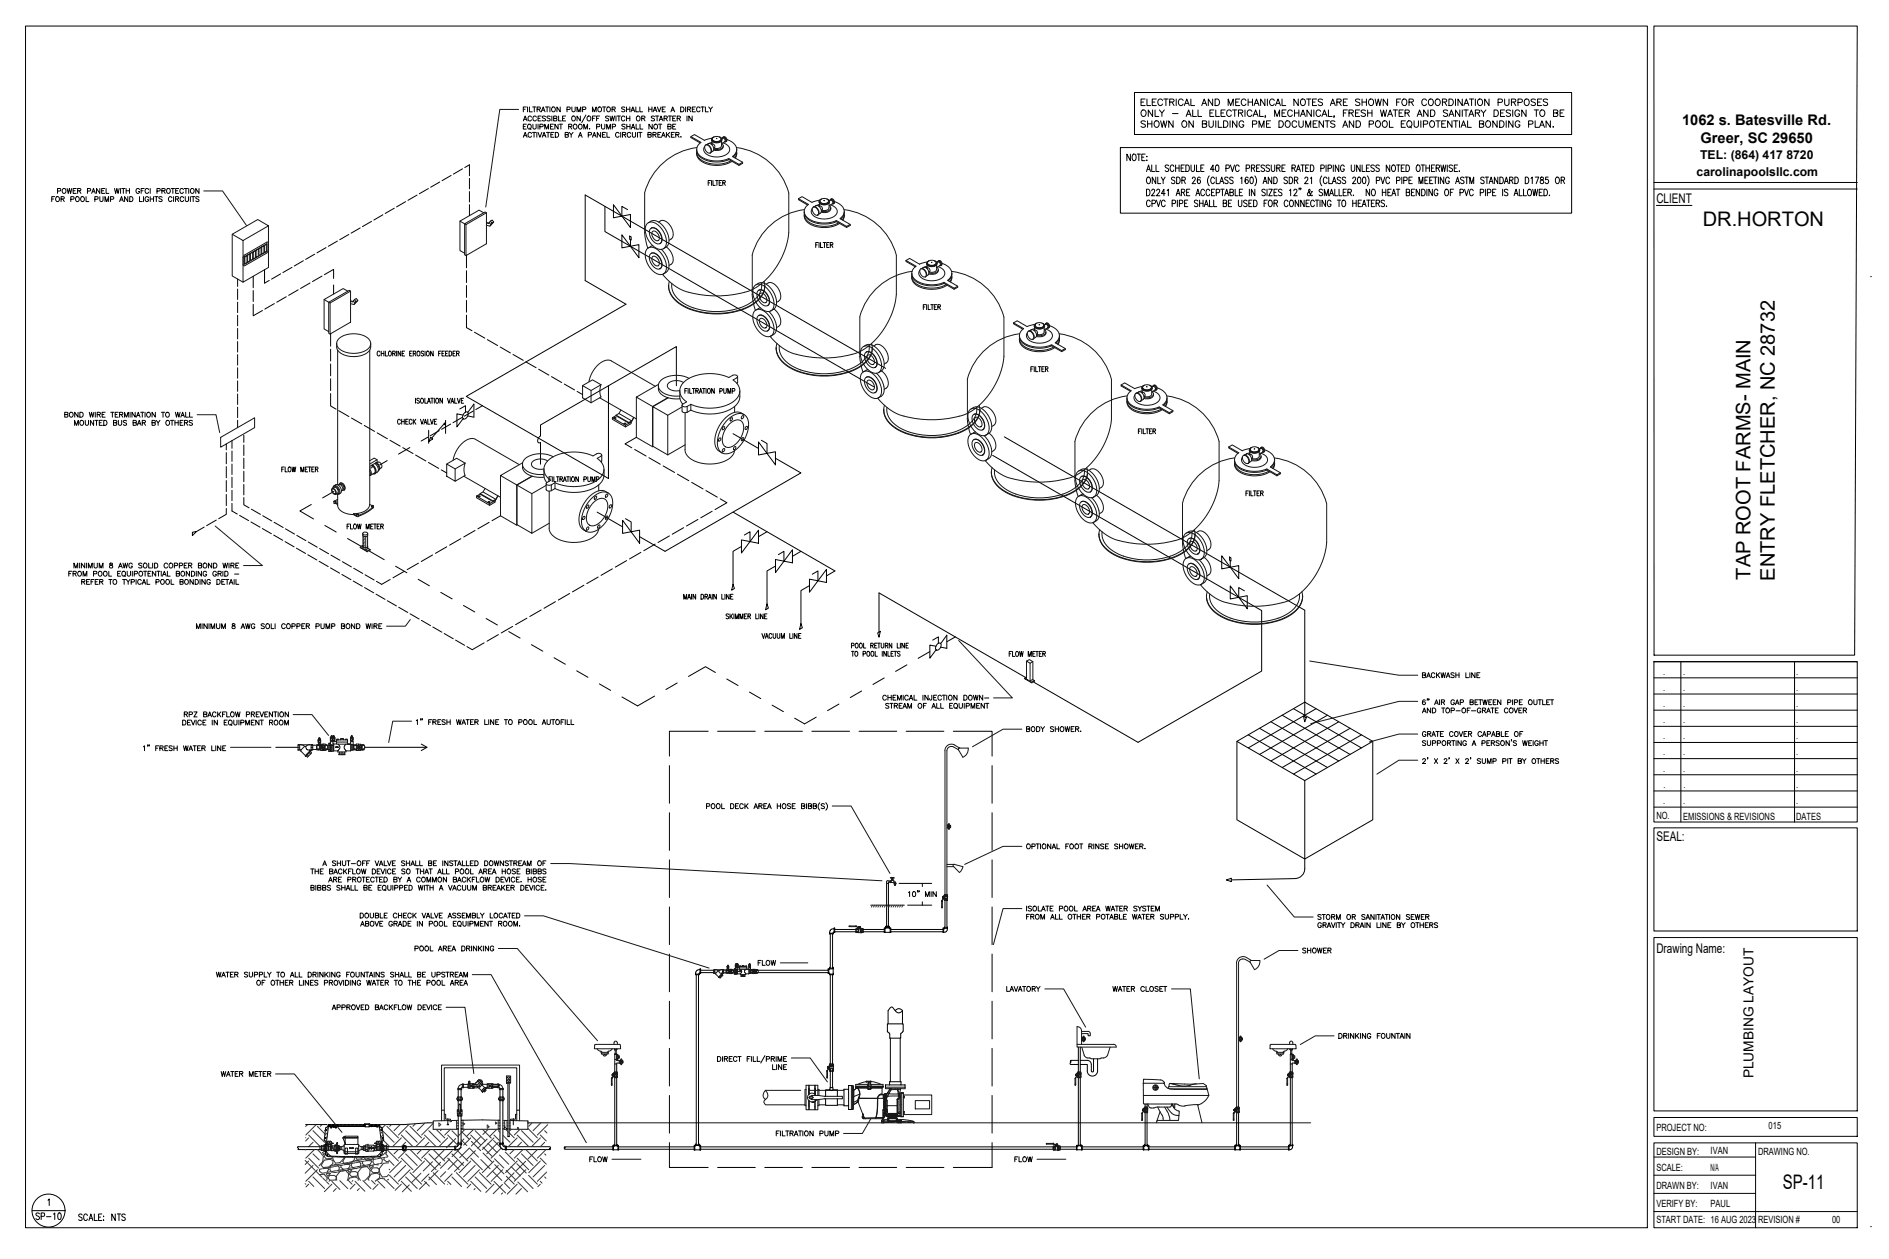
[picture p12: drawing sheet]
<svg xmlns="http://www.w3.org/2000/svg" width="914mm" height="610mm" viewBox="0 0 914 610" stroke-linecap="round" stroke-linejoin="round" font-family="sans-serif">
<defs><g id="words">
<g font-size="9.7">
<text x="824" y="109">DR.HORTON</text>
<text x="847" y="281" transform="rotate(-90 847 281)">TAP ROOT FARMS- MAIN</text>
<text x="859" y="281" transform="rotate(-90 859 281)">ENTRY FLETCHER, NC 28732</text>
<text x="863" y="576">SP-11</text>
</g>
<g font-size="7.1">
<text x="814" y="61">1062 s. Batesville Rd.</text>
<text x="823" y="69">Greer, SC 29650</text>
</g>
<text font-size="6.7" x="849" y="522" transform="rotate(-90 849 522)">PLUMBING LAYOUT</text>
<g font-size="6.5">
<text x="802" y="98">CLIENT</text>
<text x="906" y="135" transform="rotate(-90 906 135)">.</text>
<text x="802" y="407">SEAL:</text>
<text x="802" y="462">Drawing Name:</text>
<text x="906" y="594" transform="rotate(-90 906 594)">.</text>
</g>
<g font-size="5.9">
<text x="823" y="77">TEL: (864) 417 8720</text>
<text x="821" y="85">carolinapoolsllc.com</text>
</g>
<g font-size="4.8">
<text x="805" y="327">.</text>
<text x="815" y="327">.</text>
<text x="869" y="327">.</text>
<text x="805" y="334">.</text>
<text x="815" y="334">.</text>
<text x="869" y="334">.</text>
<text x="805" y="342">.</text>
<text x="815" y="342">.</text>
<text x="869" y="342">.</text>
<text x="805" y="350">.</text>
<text x="815" y="350">.</text>
<text x="869" y="350">.</text>
<text x="805" y="358">.</text>
<text x="815" y="358">.</text>
<text x="869" y="358">.</text>
<text x="805" y="366">.</text>
<text x="815" y="366">.</text>
<text x="869" y="366">.</text>
<text x="805" y="374">.</text>
<text x="815" y="374">.</text>
<text x="869" y="374">.</text>
<text x="805" y="382">.</text>
<text x="815" y="381">.</text>
<text x="869" y="382">.</text>
<text x="805" y="389">.</text>
<text x="815" y="389">.</text>
<text x="869" y="389">.</text>
<text x="802" y="397">NO.</text>
<text x="815" y="397">EMISSIONS &amp; REVISIONS</text>
<text x="869" y="397">DATES</text>
<text x="802" y="547">PROJECT NO:</text>
<text x="856" y="547">015</text>
<text x="802" y="559">DESIGN BY:</text>
<text x="828" y="559">IVAN</text>
<text x="851" y="559">DRAWING NO.</text>
<text x="802" y="567">SCALE:</text>
<text x="828" y="567">N/A</text>
<text x="802" y="576">DRAWN BY:</text>
<text x="828" y="576">IVAN</text>
<text x="802" y="584">VERIFY BY:</text>
<text x="828" y="584">PAUL</text>
<text x="802" y="592">START DATE: 16 AUG 2023</text>
<text x="851" y="592">REVISION #</text>
<text x="887" y="592">00</text>
</g>
</g></defs>
<!-- layer: 0 -->
<g fill="none" stroke="#000" stroke-width=".48">
<path d="M253 59l1-3 1 3M253 53h1M254 58h1M255 52h-2v2M255 52v2M256 52v2h2M257 57a.9 .9 0 0 0-1-1 .9 .9 0 0 0 0 1v1a.9 .9 0 0 0 0 1 .9 .9 0 0 0 1-1M258 52h1M259 52v2M260 57a.9 .9 0 0 0-1-1 .9 .9 0 0 0-1 1v1a.9 .9 0 0 0 1 1 .9 .9 0 0 0 1-1M260 53h1l1-1h-2v2M260 57h1"/>
<path d="M261 53l1 1M262 56h-2v3h2M262 54l1-2 1 2M262 53h1M264 57h-2l2 1-1 1-1-1M264 52h2M265 52v2M266 52v2M266 57h-1l1 1h-1M267 56v3M268 57h1v-1h-1v3l1-1v-1M270 56v3h2"/>
<path d="M271 52v2l-1-2v2M272 57h1M274 56h-2v3h2M274 53h2v-1h-2v2M277 52v1v1l1-1v-1M279 54v-2l1 2 1-2v2M281 56v3l-2-3v3M282 53h1v-1h-1v2M284 56l-2 3M287 54v-2l1 2 1-2v2M287 57h1M288 56h-1v3"/>
<path d="M289 57h1M290 56h-1v3M292 52h1M292 52v2M295 57h-2l2 1h-1h-1M295 56l1 3v-3l1 3v-3M296 53h2v-1h-2v2M297 53l1 1M298 56v3M299 56h1M300 56v3M302 52h-1v1l1 1h-1"/>
<path d="M302 57a.9 .9 0 0 0-1-1 .9 .9 0 0 0 0 1v1a.9 .9 0 0 0 0 1 .9 .9 0 0 0 1-1M303 53h2M303 52v2M303 56v3M303 57h2M305 52v2M305 56v3M305 54l1-2 1 2M306 53h1M308 52v2h1M310 52v2h1M311 57h1v-1h-1v3"/>
<path d="M311 57l1 2M314 53h2M314 52v2M316 52v2M316 54l1-2 1 2M316 53h2M317 57h-2l2 1h-2M317 56h2M318 56v3M318 52l1 2 1-2M319 59l1-3 1 3M319 58h2"/>
<path d="M321 53h.1M321 57h2v-1h-2v3M322 52h-1v2h1M322 57l1 2M324 56h1M324 56v3M325 54l1-2 1 2M325 53h1M326 57h1M327 56h-1v3h1M328 57h1v-1h-1v3M329 57v2"/>
<path d="M329 52h1a1.2 1.2 0 0 1 1 1 1.2 1.2 0 0 1-1 1h-1zM332 52v2M333 56v3M333 53h1v-1h-1v2M334 53v1M335 56v3l-2-3v3M335 53h1M337 52h-2v2h2M339 52a.9 .9 0 0 0-1 0 .9 .9 0 0 0-1 1 .9 .9 0 0 0 1 1 .9 .9 0 0 0 1 0M339 52h2M340 52v2M341 52v2h2"/>
<path d="M343 52l1 1v1M345 52l-1 1M253 66l1-2 1 2M253 61h1M254 66h1M255 60h-2v3h2M256 62l1 1M257 65a.9 .9 0 0 0-1-1 .9 .9 0 0 0 0 1v1a.9 .9 0 0 0 1 0M258 64h1M258 60v2l1 1v-1l1-2M259 64v2M260 64v2"/>
<path d="M260 64l1 2 1-2M260 60v3M261 61h2l-2-1v3M262 66l1-2 1 2M263 66h1M264 63v-3l1 3 1-3v3M264 64h2M265 64v2M266 61h1M267 65h1M268 60h-2v3h2M268 64h-1v2h1"/>
<path d="M269 64h1a1.2 1.2 0 0 1 0 1 1.2 1.2 0 0 1 0 1h-1zM270 60v3l-1-3v3M271 60h1M272 60v3M274 65h1l-1-1v2h1v-1M275 61h2v-1h-2v3M276 64v1v1M276 61l1 2M277 64l-1 1M280 66l1-2 1 2M280 66h1M283 63v-3v3l1-3v3"/>
<path d="M285 65h1v-1h-1v2M285 62h.1M287 66l1-2 1 2M287 66h1M289 61h1l-1-1v3M291 64v2l-2-2v2M291 60v2l1 1 1-1v-2M292 65h1M293 64h-1v2h1M294 63v-3l1 3v-3v3M294 64v2h1M296 61h2v-1h-2v3"/>
<path d="M300 65a.9 .9 0 0 0-1-1 .9 .9 0 0 0-1 1 1 1 0 0 0 0 1 1 1 0 0 0 2 0M300 64v2M301 65h2l-2-1v2M302 65l1 1M303 60h-2l2 2-1 1-1-1M303 61h2M303 60v3M305 60v3M305 65a.9 .9 0 0 0-1-1 .9 .9 0 0 0 0 1 1 1 0 0 0 0 1 1 1 0 0 0 1 0M306 63v-3l1 3M306 62h1M306 64v2h1h1v-2"/>
<path d="M308 60v3h1M309 64v2M309 64h2M310 60v3h1M310 64v2M314 65h1l-1-1v2h1v-1M316 60v3l-2-3v3M316 65h1l1-1h-2v2M317 65l1 1M318 65h1M319 60h1M320 60v3"/>
<path d="M320 64h-2v2h2M320 66l1-2 1 2M321 66h1M323 64v2M323 65l1 1M323 61h2l-2-1v3l2-1-1-1M324 64l-1 2M325 65h1M326 61h1M326 64h-1v2h1M327 60h-1v3h1M327 65h1h1l-2-1v2"/>
<path d="M328 65l1 1M330 66h.1M25 96h1M27 95h-2v3M28 92h1v-1h-1v3M30 96h1v-1h-1v3M30 96l1 2M32 91l1 3 1-3v3l1-3M34 96h2v-1h-2v3M35 92h1M37 91h-2v3h2M38 92h1l-1-1v3"/>
<path d="M38 92l1 2M42 95v3h1M42 92h2v-1h-2v3M44 94l1-3 1 3M45 93h1M46 96h1v-1h-1v3M48 91v3l-1-3v3M48 95v2l1 1 1-1v-2M49 92h1M51 91h-2v3h2M51 98v-3l1 3 1-3v3M51 91v3h2"/>
<path d="M54 96h1v-1h-1v3M55 91l1 3 1-3v3l1-3M58 98l1-3 1 3M58 97h1M58 91v3M59 91h2M60 91v3M61 92h2M61 91v3M62 95v3l-2-3v3M63 91v3M63 95a1.3 1.3 0 0 1 1 1 1.3 1.3 0 0 1 0 2h-1z"/>
<path d="M68 92a.9 .9 0 0 0-1-1 .9 .9 0 0 0-1 1 1 1 0 0 0 0 1 1 1 0 0 0 1 0h1h-1M68 95v3h1M68 92h1M69 95v3M70 91h-2v3M72 92a.9 .9 0 0 0-1-1 .9 .9 0 0 0-1 1 1 1 0 0 0 1 1 1 1 0 0 0 1 0M72 96a.9 .9 0 0 0-1-1 .9 .9 0 0 0-1 1 1 1 0 0 0 1 1 1 1 0 0 0 1 0h-1M73 91v3M73 95v3M73 96h1M74 95v3M75 95h1"/>
<path d="M76 95v3M76 92h1v-1h-1v3M78 92h2l-2-1v3M78 96h-1l1 1v1l-1-1M79 92l1 2M83 91h1M83 96a.9 .9 0 0 0-1-1 .9 .9 0 0 0 0 1 1 1 0 0 0 0 1 1 1 0 0 0 1 0M84 91v3M84 95v3M85 96h1h1l-2-1v3M85 92h1M86 96l1 2"/>
<path d="M87 91h-2v3h2M89 92a.9 .9 0 0 0-1-1 .9 .9 0 0 0-1 1 1 1 0 0 0 0 1 1 1 0 0 0 2 0M89 96a.9 .9 0 0 0-1-1 .9 .9 0 0 0-1 1 1 1 0 0 0 0 1 1 1 0 0 0 2 0M89 91h2M90 95v2v1l1-1v-2M90 91v3M91 91v3M92 95v3M93 95h1M94 95v3M96 91v3l-1-3v3M96 96h-1l1 1h-1"/>
<path d="M196 98l-4 2M202 94l-5 3M207 91l-4 3M213 88l-5 3M218 85l-4 2M224 82l-5 2M225 81l2-1v5M227 86v5M227 93v5M227 99v5M293 100v12l130 75M297 99l8 11v-6l-8 1z"/>
<path d="M343 89h1M344 87h-1v3M344 87v3M345 87v3h1M346 87h2M347 87v3M348 89h1M349 87h-1v3h1M350 89l1-1-1-1v3M350 89l1 1M158 120l-5 2M163 117l-4 2"/>
<path d="M169 114l-5 2M174 110l-4 3M180 107l-5 3M185 104l-4 3M191 101l-5 2M301 114v6l8-2v7zM304 101l-3-1v5M305 114l1 1v1h-1zM305 116v3M395 119h1M396 117h-1v3M396 117v3"/>
<path d="M397 117v3h1M398 117h2M399 117v3M400 119h1M401 117h-1v3h1M402 119l1-1-1-1v3M403 119v1M115 135v4M115 140v5M123 134v5M128 131v6l2-1M136 133l-5 2"/>
<path d="M141 129l-4 3M147 126l-5 3M150 137l-5 3M152 123l-4 3M156 134l-5 2M157 133l4-3v5M161 138v4M226 124v6M226 131v6M226 138v6M115 146v5M115 153v5"/>
<path d="M115 159v5M123 147v6l4-3M123 141v5M133 147l-5 3M139 144l-5 2M144 140l-4 3M226 153v6l2 1M226 145v6M447 149h1M448 148h-1v2M449 148v2M449 148v2h1"/>
<path d="M451 148h1M451 148v2M452 149h1M453 148h-1v2h1M454 149h1v-1h-1v2M455 149v1M115 165v5M115 172v5M115 178v5M160 162v6M160 169v6M160 176v6"/>
<path d="M184 171a.7 .7 0 0 0-1-1 .7 .7 0 0 0 0 1 .7 .7 0 0 0 0 1 .7 .7 0 0 0 1 0M185 170v2M185 171h1M186 170v2M187 170v2h1M190 171h1v-1h-1v2M191 171v1M192 170v2M194 170v2l-1-2v2M195 171h.1M196 170h-1v2h1M198 171h1"/>
<path d="M199 170h-1v2h1M200 171h1v-1h-1v2M201 171v1M205 170h-1l1 1a.7 .7 0 0 1 0 1 .7 .7 0 0 1-1 0M206 170v2M210 170v2l-2-2v2M212 171h1M213 170h-1v2M214 171h1M215 170h-1v2h1M216 171h.1M217 170h-1v2h1"/>
<path d="M217 170a1.2 1.2 0 0 1 2 1 1.2 1.2 0 0 1-2 1zM219 171h1M220 170h-1v2h1M221 171h1v-1h-1v2M222 171v1M230 161l5 3M236 164l5 3M242 168l5 3M248 172l5 2M255 175l5 3M261 179l5 3M429 178l-146-84v42l20 11-77 45 69 40v-45"/>
<path d="M499 179h1M500 178h-1v2M501 178v2M501 178v2h1M503 178h1M503 178v2M504 179h1M506 178h-2v2h2M506 179h1v-1h-1v2M507 179v1M38 200v2l-2-2v2M39 200a1.3 1.3 0 0 1 1 1 1.3 1.3 0 0 1-1 1z"/>
<path d="M43 200l1 2v-2l1 2v-2M46 200v2M51 200h-2v2h2M54 200h1M54 200v2M57 200h-1v2h1M63 200v2M65 200v2l-1-2v2M68 200h2M69 200v2M70 200v2M75 200v2l-1-2v2"/>
<path d="M78 200h2M79 200v2M85 200v2l1-2 1 2v-2M90 200v2h1M92 200v2h1M115 184v6M115 191v5M115 197v5M160 191v6l3 1M160 183v6M164 199l5 3M201 193v2"/>
<path d="M203 193h-1v1l1 1h-1M206 193v2h1M207 195l1-2v2M207 194h1M209 193h1M209 193v2M210 193v2M214 193v2l-1-2v2M217 193v2l1-2M218 195l1-2 1 2M218 194h1M220 193v2h1"/>
<path d="M221 193l1 2 1-2M223 198l2-2v4M223 194h1M224 193h-1v2h1M226 200l3-4v6l-3-1M229 199l-4 3M234 196l-4 2M267 182l5 3M273 186l5 3M279 190l3 1M327 187v-19l-65 38v5M332 189h.1"/>
<path d="M333 188h-1v2M333 188v2M334 188v2h1M335 188h1M336 188v2M337 189h1v-1h-1v2M337 189l1 1M338 190l1-2 1 2M339 190h1M340 188h1M341 188v2M342 188v2"/>
<path d="M346 188v2l-2-2v2M348 189h1v-1h-1v2M350 188l1 2h1v-2M352 190v-2l1 2 1-2v2M354 189h2v-1h-2v2M31 201h2v-1h-2v2h2l-1-1M36 206v-2l1 2 1-2v2M41 204v1l1 1h1v-2M45 204v2l-1-2v2M46 204h1M47 204v2M47 201h1l1-1h-2v2"/>
<path d="M48 201l1 1M48 205h1M49 201h1M50 204h-2v2h2M50 204a1.3 1.3 0 0 1 2 0 1.3 1.3 0 0 1-1 2h-1zM55 205h1l1-1h-2v2h1v-1M56 201h1M57 204v1l1 1h1v-2M58 201h1v-1h-1v2M59 201v1M60 202v-2l1 2 1-2v2M61 204h-1l1 1v1h-1"/>
<path d="M64 205h2v-1h-2v2h2l-1-1M66 202l1-2 1 2M66 201h1M66 206l1-2 1 2M67 205h1M69 205h1v-1h-1v2M70 205v1M74 205h1v-1h-1v2h1v-1M76 204l1 1v1M77 204v1M83 204h1M83 204v2"/>
<path d="M85 205h1M85 204v2M86 204v2M87 205h1M88 202v-2l1 2M88 201h1M89 204h-2v2h2M89 205h2v-1h-2v2M90 205l1 1M93 204h-1l1 1v1h-1M110 215v3M110 219v6"/>
<path d="M112 213v4M112 218v5M115 203v4M118 211v3M118 215v6M170 202l5 3M176 206l5 3M183 210l5 2M189 213l5 3M194 204a.7 .7 0 0 0-1-1 .7 .7 0 0 0-1 1 .7 .7 0 0 0 1 1 .7 .7 0 0 0 1 0M194 203v2M194 204h2"/>
<path d="M195 217l5 3M196 203v2M196 204h1M198 203h-2v2h2M198 217l-5 3M199 204a.7 .7 0 0 0 0-1 .7 .7 0 0 0-1 1 .7 .7 0 0 0 1 1M200 203v2M200 204l1 1M201 203l-1 2M204 203v2l1-2M205 205l1-2 1 2M205 205h1"/>
<path d="M207 203v2h1M207 212l-3 2M207 208v7M208 203l1 2 1-2M209 212v1l-2 1zM210 204h1M211 203h-1v2h1M213 208l-5 3M215 205l-6 7M216 204v6M218 205l-4 3M224 202l-5 3"/>
<path d="M224 201l-3-1v7l3-4M262 214v11M307 218l6 3M308 212l-5 3 3 2M355 210l12 7M367 214v6l8-1v6zM369 213l2 2v4M486 212l146 83v52M551 209h1M552 208h-1v2M553 208v2M553 208v2h2"/>
<path d="M555 208h1M555 208v2M556 209h1M558 208h-2v2h2M558 209h1v-1h-1v2M559 209v1M110 226v5M110 233v5M110 239v6M112 225v5M112 231v5M112 237v5"/>
<path d="M118 222v5M118 228v5M118 235v5M136 227h1M138 226h-2v2M138 226v2h1M141 226l1 2v-2l1 2v-2M146 228v-2v2l1-2v2M148 227h.1M149 226h-1v2h1M149 226h2M150 226v2"/>
<path d="M151 227h1M152 226h-1v2h1M153 227h1v-1h-1v2M153 227l1 1M162 238l-6 3M187 223l-3 2M201 220l5 3M207 224l5 3M214 227l2 2M266 232h.1M267 231h-1v2M267 231v2"/>
<path d="M268 231v2h1M269 231h2M270 231v2M271 232h1v-1h-1v2M272 232v1M273 233v-2l1 2M273 232h1M274 231h2M275 231v2M276 231v2M280 231v2l-1-2v2M283 232h1v-1h-1v2"/>
<path d="M285 231v2h1v-2M287 233v-2v2l1-2v2M289 232h1v-1h-1v2M314 222l6 3M321 226l6 3M328 230l5 3M335 234l5 3M342 238l5 3M375 222l13 7-66 38-12-7M480 220l131 76v29l-60 34-51-29M603 239h1M604 238h-1v2"/>
<path d="M605 238v2M605 238v2h2M607 238h1M607 238v2M608 239h1M610 238h-2v2h2M610 239h1v-1h-1v2M611 239v1M93 258l2-1-2 2zM99 255l-4 2M105 252l-5 3M110 246v3l-4 2"/>
<path d="M112 244v3l3 2M116 250l4 2M118 241v3l3 2M121 253l5 2M122 247l4 2M127 256l4 2M127 250l5 2M132 259l5 3M133 253l4 2M138 256l5 3M144 259l4 3M151 244l-6 3 7 4"/>
<path d="M157 254l6 4M168 255h1M169 254h-1v2M170 254v2h1M173 254v2l1-2v2l1-2M177 256v-2l1 2 1-2v2M179 255h1M181 254h-2v2h2M181 254h1M182 254v2M183 255h.1M184 254h-1v2h1"/>
<path d="M184 255h1v-1h-1v2M185 255l1 1M230 257l-6 3M237 253l-6 3M242 250l-4 2M289 248l12 7M301 252l9 11v-6l-9 1zM303 251l3 2v4M324 259l-5 4M331 256l-6 3M338 252l-6 3M345 248l-6 3"/>
<path d="M349 242l3 1-6 4M355 248l49 28-4 3M360 259l3-2v5M371 257l-4 3M33 278h1M35 277h-2v2M35 278h2v-1h-2v2M36 275v-2l1 2 1-2v2M36 278l1 1M39 273v2M40 279v-2l1 2 1-2v2M41 273v2l-2-2v2"/>
<path d="M42 273v2M43 275v-2l1 2 1-2v2M45 278h2v-1h-2v2M46 273v2h1v-2M48 275v-2l1 2 1-2v2M53 277v2h1M53 273a1 1 0 0 1 1 1 1 1 0 0 1 0 1 .8 .8 0 0 1-1-1 .8 .8 0 0 1 1 0v-1zM57 278h1M57 275l1-2 1 2M58 274h1M58 277h-1v2h1M60 273v2l1-2v2l1-2"/>
<path d="M60 279h1M62 277v1v1h1v-2M64 273a.9 .9 0 0 0-1 0 .9 .9 0 0 0-1 1 .8 .8 0 0 0 1 1 .8 .8 0 0 0 1-1M64 277v2M65 278h1v-1h-1v2M69 273h-2l1 1v1h-1M70 277h1M70 277v2M72 278h1M72 273v2h1M73 277h-1v2h1M74 273v2"/>
<path d="M75 273a1.3 1.3 0 0 1 1 0 1.3 1.3 0 0 1 0 2h-1zM75 277v2l-1-2v2M76 277h2M77 277v2M78 277v2M79 279l1-2v2M79 278h1M81 277v2h1M81 273a.9 .9 0 0 0-1 0 .9 .9 0 0 0-1 1 .9 .9 0 0 0 1 1 .9 .9 0 0 0 1-1M84 274h2v-1h-2v2M85 278h2v-1h-2v2h2l-1-1M87 274h1v-1h-1v2"/>
<path d="M89 274h1M91 273h-2v2h2M91 274h2v-1h-2v2M92 277v2l-2-2v2M92 274l1 1M93 277a1.3 1.3 0 0 1 1 1 1.3 1.3 0 0 1-1 1zM95 277v2M96 274h1l1-1h-2v2h2l-1-1M98 277v2l-2-2v2M100 277a.9 .9 0 0 0-1 0 .9 .9 0 0 0-1 0v1a.8 .8 0 0 0 1 1 .8 .8 0 0 0 1-1h-1M102 273v2l-1-2v2M103 273h1a1.3 1.3 0 0 1 1 1 1.3 1.3 0 0 1-1 1h-1z"/>
<path d="M105 277a.9 .9 0 0 0-1 0 .9 .9 0 0 0-1 0v1a.8 .8 0 0 0 1 1 .8 .8 0 0 0 1-1h-1M106 278h1v-1h-1v2M106 278l1 1M108 273v2l1-2 1 2v-2M108 277v2M109 277h1a1.3 1.3 0 0 1 0 1 1.3 1.3 0 0 1 0 1h-1zM111 273v2M112 274h1v-1h-1v2M113 274v1M114 278h2M114 274h1M116 273h-2v2h2"/>
<path d="M138 262l4 3M143 265l5 3M149 269l4 2M149 262l5 3M154 272l5 2M155 266l4 2M160 275l4 3M160 269l5 2M165 278l5 3M166 272l4 2M168 261l7 4M171 275l5 3"/>
<path d="M177 278l4 3M178 267l8 4M191 274l6 3M196 277l-6 3M203 273l-6 3M209 269l-5 3M216 265l-5 3M223 261l-5 3M290 279l-6 4M296 275l-5 4M303 271l-5 4M310 267l-5 4"/>
<path d="M317 263l-5 4M359 265l-4 2v16l-1 3 2-1-1-2M359 261l8 2v-6l-8 11zM375 274l-4 2v16M375 271l9 2v-7l-9 11zM377 269l2-2v5M388 267l-4 2M393 278l3-2v5M591 269l9 11v-6l-9 1zM595 270h1v2l-1-1zM596 272v3M40 282h1v-1h-1v2"/>
<path d="M40 282l1 1M42 282h1M43 281h-1v2h1M44 282h1M46 281h-2v2M46 282h1M48 281h-2v2h2M48 282h2v-1h-2v2M49 282l1 1M53 281h1M53 281v2M59 281h2"/>
<path d="M60 281v2M61 281l1 1v1M63 281l-1 1M64 282h1v-1h-1v2M66 281v2M68 281a.9 .9 0 0 0-1 0 1 1 0 0 0 0 2 1 1 0 0 0 1 0v-1M69 283l1-2 1 2M69 282h1M71 281v2h2M76 282h1v-1h-1v2M83 281v2h1M87 282h1l1-1h-2v2h1v-1"/>
<path d="M94 281v2l-2-2v2M94 281a1.3 1.3 0 0 1 2 0 1.3 1.3 0 0 1 0 2h-2zM97 281v2M99 281v2l-1-2v2M102 281a.9 .9 0 0 0-1 0 .9 .9 0 0 0-1 0 1 1 0 0 0 0 2 1 1 0 0 0 2 0v-1h-1M105 281h1a1.3 1.3 0 0 1 1 1 1.3 1.3 0 0 1-1 1h-1zM107 282h1M109 281h-2v2h2M109 281h2M110 281v2M111 283l1-2 1 2M111 282h1"/>
<path d="M113 281v2M114 281v2h2M171 281l4 3M176 285l5 2M182 288l4 2M187 291l5 2M189 281l-4 2-3-2M193 294l4 3M199 297l4 3M202 281l6 3M213 287l6 3M224 293l6 3"/>
<path d="M235 299l6 4M255 299l-5 3M262 295l-6 4M269 291l-6 4M276 287l-6 4M283 283l-6 4M331 290v-2l1 2v-2v2M333 290l1-2v2M333 289h1M335 288v2M337 288v2l-2-2v2M339 288a1.2 1.2 0 0 1 2 1 1.2 1.2 0 0 1-2 1z"/>
<path d="M341 289h1v-1h-1v2M342 289l1 1M343 290l1-2v2M343 289h1M345 288v2M347 288v2l-1-2v2M349 288v2h1M351 288v2M353 298h-2l2 1-1 1-1-1M353 288v2l-1-2v2M353 297v3M354 289h.1"/>
<path d="M354 298l1 2M355 297l-2 2M355 288h-1v2h1M355 297v3M356 300v-3l1 3v-3v3M358 300v-3l1 3 1-3v3M360 298h1M362 297h-2v3h2M362 298h1v-1h-1v3M363 298v2M366 297v3h1M367 297v3"/>
<path d="M369 297v3l-1-3v3M370 298h1M371 297h-1v3h1M371 292l1 2-1 1zM392 284l-4 2v16M392 280v7l8-11v6zM425 287v19M426 287l70 41M596 284l8 11v-7l-8 2zM602 286l-2-1v4M95 304v-2l1 2 1-2v2M98 302v2"/>
<path d="M100 302v2l-1-2v2M101 302v2M102 304v-2l1 2 1-2v2M105 302v2h1v-2M107 304v-2l1 2 1-2v2M113 302v1a1 1 0 0 1 1 0 1 1 0 0 1 0 1h-1a1.2 1.2 0 0 1 0-1 1.2 1.2 0 0 1 1 0zM117 304l1-2v2M117 304h1M119 302v2l1-2 1 2v-2M123 303a.9 .9 0 0 0-1-1 .9 .9 0 0 0 0 1 .8 .8 0 0 0 0 1 .8 .8 0 0 0 1-1M128 302h-2l2 1v1h-2M131 302v2h2"/>
<path d="M133 302v2M138 303a.9 .9 0 0 0-1-1 .9 .9 0 0 0-1 1 .9 .9 0 0 0 1 1 .9 .9 0 0 0 1 0M141 303h2v-1h-2v2M144 303h1v-1h-1v2M146 303h1M148 302h-2v2h2M148 303h2v-1h-2v2M149 303l1 1M153 303h1v-1h-1v2M155 302v2h1h1v-2M158 304v-2l1 2 1-2v2M161 303h1v-1h-1v2"/>
<path d="M165 303h2v-1h-2v2h2l-1-1M172 302v2l-2-2v2M173 302a1.3 1.3 0 0 1 1 1 1.3 1.3 0 0 1-1 1zM177 302l1 2v-2l1 2v-2M180 302v2M181 303h1v-1h-1v2M182 303l1 1M183 303h1M185 302h-2v2h2M204 300l4 3M210 304l4 2M215 307l4 2"/>
<path d="M221 310l4 2M234 311l-5 4-3-2M241 307l-5 3M246 306l6 3M248 303l-5 3M257 312l6 3M268 318l6 4M369 307l1 2v-2M370 309l1-2 1 2M371 308h1M374 307a.7 .7 0 0 0-1 0 .7 .7 0 0 0-1 1 .7 .7 0 0 0 1 1 .7 .7 0 0 0 1 0M374 307l1 2v-2"/>
<path d="M376 307l1 2v-2M378 309v-2l1 2 1-2v2M382 307v2h1M384 307v2M386 307v2l-1-2v2M387 308h.1M388 307h-1v2h1M388 302v2l-1 1zM412 313h1v-1l-1-1v3M412 315h1M413 315v3M418 317l1-1v-1h-1v3"/>
<path d="M418 311v3h1M421 313l2-1-2-1v3M422 313l1 1M423 313h1M424 315v3h1M425 311h-2v3h2M425 306h1l-1 2zM425 311h1M425 311v3M427 311v3l1-1v-2M427 315v3M429 313l1-1-1-1v3"/>
<path d="M429 315v3l-1-3v3M429 313l1 1M430 315v3h1M431 316h1M432 311v3l-2-3v3M432 315h-1v3h1M433 315h1M433 315v3M434 311v3h1M436 316h-2l2 1a.7 .7 0 0 1-1 1 .7 .7 0 0 1-1-1M436 311v3M438 311v3l-1-3v3"/>
<path d="M439 313h.1M440 311h-1v3h1M450 316l-6 3M451 310l3-2v4M453 313l-3-1v7l3-4M455 312l3-4v6l-3-1M462 308l-4 3M489 317h.1M490 315h-1v3M490 315v3h1M494 315v3v-3l1 3v-3M498 318v-3v3l1-3v3"/>
<path d="M500 317h1M501 315h-1v3h1M501 315h2M502 315v3M503 317h1M504 315h-1v3h1M505 317l1-1-1-1v3M505 317l1 1M279 325l6 3M290 331l6 3M317 337l-8 5-8-5M328 331l-6 3"/>
<path d="M346 326l-4-3-9 5M352 329l5 3M363 335l5 3M417 335l-5 3M428 328l-5 3M429 337a1 1 0 0 0-1 0 1 1 0 0 0-1 1 .9 .9 0 0 0 1 1 .9 .9 0 0 0 1-1M430 337v2M430 338h1M431 337v2M432 338h1M434 337h-2v2h2M434 339v-2l1 2 1-2v2"/>
<path d="M437 337v2M439 322l-5 3M440 337a.9 .9 0 0 0-1 0 .9 .9 0 0 0-1 1 1 1 0 0 0 0 1 1 1 0 0 0 2 0v-1M440 339l1-2 1 2M440 338h2M442 337v2h2M447 337v2M449 337v2l-1-2v2M451 337v2l-1-1M452 338h1M453 337h-1v2h1M456 337a.9 .9 0 0 0-1 0 .9 .9 0 0 0-1 1 1 1 0 0 0 0 1 1 1 0 0 0 2 0v-1"/>
<path d="M456 337h2M457 337v2M458 337v2M463 337v2l-1-2v2M467 337a1.3 1.3 0 0 1 1 1 1.3 1.3 0 0 1-1 1zM471 337l1 2v-2l1 2v-2M476 337v2l-2-2v2M477 338h2M689 327h1v-1h-1v2h1v-1M690 339a1.1 1.1 0 0 0-1 1 1.1 1.1 0 0 0 1 1 .7 .7 0 0 0 0-1 .7 .7 0 0 0-1 0M691 328l1-2v2M691 327h1"/>
<path d="M691 338v1M692 338v1M695 326a.9 .9 0 0 0-1 0 .9 .9 0 0 0-1 1 .9 .9 0 0 0 1 1 .9 .9 0 0 0 1 0M695 326v2M696 327l1 1M697 339v2M697 326l-2 1M698 326v2l1-2v2l1-2M698 340h1v-1h-1v2M699 340v1M700 328l1-2 1 2M700 327h2"/>
<path d="M704 326h-2l2 1-1 1h-1M704 339a.9 .9 0 0 0-1 0 .9 .9 0 0 0-1 1 .8 .8 0 0 0 1 1 .8 .8 0 0 0 1-1h-1M705 326v2M705 327h1M706 326v2M710 326v2h1M712 326v2M712 340h1v-1h-1v2h1v-1M714 326v2l-2-2v2M714 340h1M715 327h1M715 339h-1v2h1"/>
<path d="M716 339h1M716 326h-1v2h1M717 339v2M718 339v2l1-2v2l1-2M721 340h1M722 339h-1v2h1M723 340h1M724 339h-1v2h1M727 339v2l-2-2v2M732 339v2M735 340h1M737 339h-2v2h2"/>
<path d="M742 339l1 2h1v-2M745 339h1M745 339v2M747 339v2h1M749 340h1M750 339h-1v2h1M750 339h2M751 339v2M88 349h1a1.2 1.2 0 0 1 1 1 1.2 1.2 0 0 1-1 1h-1zM89 346h2v-1h-2v2M90 346l1 1M91 350h1"/>
<path d="M92 346h1v-1h-1v2M92 349h-1v2h1M93 349l1 2v-2M94 345h1l-1 2h1M95 349v2M97 349a.9 .9 0 0 0-1 0 .9 .9 0 0 0 0 1 1 1 0 0 0 0 1 1 1 0 0 0 1 0v-1M98 350h1M99 346h1v-1h-1v2h1v-1M100 349h-2v2h2M101 347l1-2v2M101 346h1M103 349v2"/>
<path d="M105 345a.9 .9 0 0 0-1 0 .9 .9 0 0 0-1 1 1 1 0 0 0 0 1 1 1 0 0 0 1 0h1M105 349v2l-1-2v2M105 345v2M106 346l1 1M107 345l-2 1M108 346h1M109 350h.1M109 345h-1v2M110 345v2h1M110 349h-1v2h1M112 351h.1M113 349v2h1h1v-2"/>
<path d="M114 345l1 2v-2l1 2v-2M116 349v2M117 350h1v-1h-1v2M119 351v-2l1 2 1-2v2M119 346h2v-1h-2v2M122 346h1v-1h-1v2M122 350h1M122 346l1 1M123 349h-1v2h1M124 346h1M125 349v2l-1-2v2M125 345h-1v2h1"/>
<path d="M126 345l1 2 1-2M126 349h2M127 349v2M128 346h1M130 345h-2v2h2M130 350h2v-1h-2v2M131 350l1 1M132 345v2l-2-2v2M132 345h2M133 345v2M135 345v2M138 351v-2l1 2 1-2v2"/>
<path d="M140 345v2l-2-2v2M202 349v-1v3M204 348v1M207 350h1M209 348h-2v3M210 350l1-1-1-1v3M210 350l1 1M212 350h1M213 348h-1v3h1M216 349h-2l2 1h-2M216 350h2M216 348v3"/>
<path d="M218 348v3M221 348l1 3v-3l1 3v-3M224 351v-3l1 3M224 350h1M226 348h1M226 348v3M228 350h1M229 348h-1v3h1M230 350l1-1-1-1v3M231 350v1M235 348v3h1M237 348v3"/>
<path d="M239 348v3l-2-3v3M240 350h1M241 348h-1v3h1M244 348h2M245 348v3M251 350h1l1-1-2-1v3M258 348v3h2M262 351l1-3 1 3M263 350h1M265 348v2v1l1-1v-2M267 348h2M268 348v3"/>
<path d="M272 350h.1M273 348h-1v3M274 348v3M275 348v3h1M276 348v3h2M374 341l5 4M395 347l-6 3-4-2M406 341l-5 3M430 341h-1l1 1v1h-1M431 341h1M432 341v2M433 342h1v-1h-1v2"/>
<path d="M434 342v1M435 342h1M437 341h-2v2h2M437 343l1-2 1 2M437 342h2M439 343v-2l1 2 1-2v2M447 342h1M448 341h-1v2M451 343l1-2 1 2M451 342h2M453 341v2h2M455 341v2h2"/>
<path d="M460 342h1M461 341h-1v2h1M463 343h.1M464 341v1l1 1 1-1v-1M467 341v2M468 342h1v-1h-1v2M470 343v-2l1 2 1-2v2M473 342h1M474 341h-1v2h1M477 341v2l-2-2v2M477 341h2M478 341v2"/>
<path d="M599 359l33-19 33 19-33 19zM599 359v38l33 19v-38M604 356l33 19M610 353l33 19M615 349l33 19M621 346l33 19M626 343l33 19M631 347h1v2zM637 343l-33 19M643 346l-33 19M648 349l-33 19M654 353l-33 19"/>
<path d="M659 356l-33 19M665 359v38l-33 19v5M689 345v-2l1 2M689 344h1M690 359h-1l1 1v1h-1M690 355a.9 .9 0 0 0-1-1 .9 .9 0 0 0 0 1 1 1 0 0 0 0 1 1 1 0 0 0 1 0M691 359v1l1 1 1-2M691 355h1l1-1h-2v3M692 355l1 2M693 343v2l-2-2v2M693 357l1-3 1 3M693 343h1a1.2 1.2 0 0 1 1 1 1.2 1.2 0 0 1-1 1h-1z"/>
<path d="M693 360h2v-1h-2v2M693 356h2M694 341l1-2 1 2M695 340h1M695 354h2M696 360h1v-1h-1v2M696 354v3M697 355h1M698 343h1M699 343v2M699 354h-2v3h2M701 360h1v-1h-1v2"/>
<path d="M701 360l1 1M702 344h2v-1h-2v2M703 359h1M703 355a.9 .9 0 0 0-1-1 .9 .9 0 0 0 0 1 1 1 0 0 0 0 1 1 1 0 0 0 1 0M703 359v2M705 341v-2l1 2M705 359v2M705 340h1M705 344h2M706 354l1 3 1-3M707 340h1v-1h-1v2M707 359v2l-1-2v2"/>
<path d="M709 355h1M710 359a.9 .9 0 0 0-1 0 .9 .9 0 0 0-1 1 .9 .9 0 0 0 1 1 .9 .9 0 0 0 1-1h-1M710 354h-1v3h1M710 344h1M711 355h1l-1-1v3M712 355v2M712 343h-2v2M712 344h2M717 343a.9 .9 0 0 0-1 0 .9 .9 0 0 0-1 1 .9 .9 0 0 0 1 1 .9 .9 0 0 0 1-1h-1M717 355a1 1 0 0 0-1-1 1.1 1.1 0 0 0-1 2 .9 .9 0 0 0 1 1 .9 .9 0 0 0 1-1M717 360h2v-1h-2v2M718 344h1v-1h-1v2"/>
<path d="M718 357l1-3v3M718 356h1M718 344l1 1M720 345l1-2v2M720 360h1M720 355h1v-1h-1v3M720 344h1M721 359h-1v2h1M722 343h1M722 360h1v-1h-1v2M722 357l1-3 1 3M722 356h1"/>
<path d="M722 343v2M723 360v1M724 344h1M724 355h2l-2-1v3l2-1-1-1M725 343h-1v2h1M726 359h-2l2 1-1 1h-1M727 354v3h1M729 355h1M730 340h1v-1h-1v2M730 343a.9 .9 0 0 0-1 0 .9 .9 0 0 0-1 1 .9 .9 0 0 0 1 1 .9 .9 0 0 0 1 0M730 354h-1v3h1M731 359v2l-2-2v2"/>
<path d="M732 358l-1 1M733 343l1 2 1-2M733 340h1l1-1h-2v2M734 359h-1l1 1v1h-1M735 344h1M736 355h1M737 343h-2v2h2M737 359l1 2v-2l1 2v-2M737 354h-1v3M737 344h2v-1h-2v2M738 344l1 1M740 360h1"/>
<path d="M741 359h-1v2h1M742 359v2M745 359a.9 .9 0 0 0-1 0 .9 .9 0 0 0-1 1 .9 .9 0 0 0 1 1 .9 .9 0 0 0 1-1h-1M745 359v2M745 360h2M747 359v2M748 359h1M748 359v2M69 362l1-1v2M72 361h-1M72 361h.1M75 362h1"/>
<path d="M77 361h-2v2M77 362h2v-1h-2v2M78 362l1 1M80 362h1M81 361h-1v2h1M83 361h-1v1l1 1h-1M84 362h2M84 361v2M86 361v2M89 361v2l1-2 1 2v-2M91 363l1-2 1 2M92 363h1"/>
<path d="M93 361h2M94 361v2M96 362h.1M97 361h-1v2h1M98 362h1v-1h-1v2M99 362v1M102 361v2h2M104 361v2M107 361v2l-2-2v2M108 362h1M109 361h-1v2h1M133 362h11"/>
<path d="M177 362h30M204 360l3 2-3 1M689 368v-1l1 1-1 2h1M691 367v1M694 367l2 3M696 367l-2 3M699 368l1-1v1l-1 2h2M702 367l-1 1M705 367l1 3M706 367l-1 3M709 368l1-1 1 1-2 2h2M712 367v1"/>
<path d="M713 361l1-2v2M713 360h1M717 368h-2l1 1v1l-1-1M718 367v2v1l1-1v-2M720 370v-3l1 3 1-3v3M723 369l1-1-1-1v3M727 369l2-1-2-1v3M730 367v3M730 367h2M731 367v3M735 368h1l-1-1v3l1-1v-1M737 367l1 1v2"/>
<path d="M739 367l-1 1M744 367h1M745 367v3M746 367v3M746 368h2M748 367v3M748 368h1M750 367h-2v3h2M751 368h1l-1-1v3M751 368l1 2M754 368h-1l1 1v1l-1-1M594 426l2-1v2z"/>
<path d="M627 425l-31 1M639 443h-1l1 2h-1M640 447a.9 .9 0 0 0-1 0 .9 .9 0 0 0-1 1 .8 .8 0 0 0 1 1 .8 .8 0 0 0 1-1h-1M640 443h2M640 448h2v-1h-2v2M641 443v2M641 448l1 1M642 449l1-2 1 2M643 448h1M644 447l1 2 1-2M645 444h1v-1h-1v2M645 444l1 1"/>
<path d="M647 447v2M647 445v-2l1 2 1-2v2M647 447h2M648 447v2M649 447l1 1v1M651 447l-1 1M654 447h1a1.3 1.3 0 0 1 1 1 1.3 1.3 0 0 1-1 1h-1zM655 444h1v-1h-1v2M655 444l1 1M656 448h2v-1h-2v2M657 448l1 1M658 449l1-2 1 2"/>
<path d="M659 448h1M661 443h-2l2 2h-1h-1M661 447v2M661 445l1-2 1 2M662 444h1M663 447v2l-1-2v2M665 443v2l-1-2v2M666 443v2M667 447v2h1M667 443h1M667 443v2M668 445l1-2 1 2"/>
<path d="M668 447v2M669 444h1M670 443h2M671 447v2l-2-2v2M671 443v2M672 448h1M673 443v2M673 447h-1v2h1M676 448h2v-1h-2v2h2l-1-1M678 443v2l-2-2v2M678 447l1 1v1M680 447l-1 1"/>
<path d="M682 443h-1v1l1 1h-1M683 444h1M685 443h-2v2h2M685 443l1 2v-2l1 2v-2M685 447h2M686 447v2M687 448h2M687 447v2M688 444h1M689 447v2M689 443h-1v2h1M690 448h1"/>
<path d="M690 444h2v-1h-2v2M691 444l1 1M691 447h-1v2h1M692 448h1l1-1h-2v2M693 448l1 1M696 447h-2l2 1v1h-2M148 545h10M179 545h4zM179 545h4M180 545h2M183 545v1l-1-1M184 545h12"/>
<circle cx="268" cy="53" r="1.1"/>
<circle cx="278" cy="57" r="1.1"/>
<circle cx="285" cy="57" r="1.1"/>
<circle cx="290" cy="53" r="1.1"/>
<circle cx="295" cy="53" r="1.1"/>
<circle cx="309" cy="57" r="1.1"/>
<circle cx="256" cy="61" r="1.1"/>
<circle cx="278" cy="61" r="1.1"/>
<circle cx="281" cy="61" r="1.1"/>
<circle cx="317" cy="61" r="1.1"/>
<circle cx="28" cy="96" r="1.1"/>
<circle cx="31" cy="92" r="1.1"/>
<circle cx="37" cy="96" r="1.1"/>
<circle cx="40" cy="96" r="1.1"/>
<circle cx="82" cy="92" r="1.1"/>
<circle cx="93" cy="92" r="1.1"/>
<circle cx="189" cy="171" r="1"/>
<circle cx="203" cy="171" r="1"/>
<circle cx="207" cy="171" r="1"/>
<circle cx="204" cy="194" r="1"/>
<circle cx="212" cy="194" r="1"/>
<circle cx="343" cy="189" r="1"/>
<circle cx="34" cy="201" r="1.1"/>
<circle cx="40" cy="205" r="1.1"/>
<circle cx="72" cy="201" r="1.1"/>
<circle cx="81" cy="201" r="1.1"/>
<circle cx="81" cy="205" r="1.1"/>
<circle cx="140" cy="227" r="1"/>
<circle cx="277" cy="232" r="1"/>
<circle cx="172" cy="255" r="1"/>
<circle cx="39" cy="278" r="1.1"/>
<circle cx="48" cy="278" r="1.1"/>
<circle cx="51" cy="278" r="1.1"/>
<circle cx="60" cy="278" r="1.1"/>
<circle cx="68" cy="278" r="1.1"/>
<circle cx="70" cy="274" r="1.1"/>
<circle cx="83" cy="274" r="1.1"/>
<circle cx="88" cy="278" r="1.1"/>
<circle cx="99" cy="274" r="1.1"/>
<circle cx="56" cy="282" r="1.1"/>
<circle cx="79" cy="282" r="1.1"/>
<circle cx="81" cy="282" r="1.1"/>
<circle cx="90" cy="282" r="1.1"/>
<circle cx="130" cy="303" r="1.1"/>
<circle cx="140" cy="303" r="1.1"/>
<circle cx="168" cy="303" r="1.1"/>
<circle cx="415" cy="316" r="1"/>
<circle cx="415" cy="312" r="1"/>
<circle cx="420" cy="316" r="1"/>
<circle cx="422" cy="316" r="1"/>
<circle cx="492" cy="316" r="1"/>
<circle cx="460" cy="338" r="1.1"/>
<circle cx="470" cy="338" r="1.1"/>
<circle cx="741" cy="340" r="1.1"/>
<circle cx="111" cy="350" r="1.1"/>
<circle cx="112" cy="346" r="1.1"/>
<circle cx="134" cy="350" r="1.1"/>
<circle cx="136" cy="350" r="1.1"/>
<circle cx="136" cy="346" r="1.1"/>
<circle cx="247" cy="350" r="1.1"/>
<circle cx="254" cy="350" r="1.1"/>
<circle cx="257" cy="350" r="1.1"/>
<circle cx="270" cy="350" r="1.1"/>
<circle cx="445" cy="342" r="1.1"/>
<circle cx="463" cy="342" r="1.1"/>
<circle cx="699" cy="360" r="1.1"/>
<circle cx="705" cy="355" r="1.1"/>
<circle cx="709" cy="344" r="1.1"/>
<circle cx="727" cy="360" r="1.1"/>
<circle cx="734" cy="355" r="1.1"/>
<circle cx="742" cy="368" r="1.1"/>
<circle cx="643" cy="444" r="1.1"/>
<circle cx="653" cy="444" r="1.1"/>
<circle cx="674" cy="444" r="1.1"/>
<circle cx="684" cy="448" r="1.1"/>
</g>
<g fill="none" stroke="#151515" stroke-width=".48">
<path d="M251 53h-9l-7 47M334 66l5 3M337 72v1M337 74v1M342 70h.1M343 70h-1M344 74h.1M344 68h.1M345 68v2M345 67l-4 1-5-3-2 1v1l5 2M345 67v1M345 70h-1"/>
<path d="M345 73l-1 1M346 72h.1M349 67v1M349 68v3M349 68h.1M350 67h-1M350 71h.1M350 66h.1M351 69l-2 1M352 68l-1 1M352 77l6 3 1-1M353 77l5 3 1-1"/>
<path d="M355 76l4 3M356 71a30 30 0 0 1 26 23v19M357 72v1M357 74v1M358 80h.1M99 92h9l11 17M312 94v19M387 96l1-1 5 3M387 96l4 3M395 100h-1M397 98h.1M397 98v2"/>
<path d="M397 97v1M401 97v1M401 98v3M402 98h.1M402 97h-1M402 96v1M403 99l-2 1M404 98l-1 1M112 113v21l6 3M127 120l1-1v3l-1 1zM128 119l1-1v4h-1zM129 117l-11 6"/>
<path d="M129 118l-11 6M129 118v4M130 118v3M130 109l-5-3-13 7 6 3 12-7v20l-12 8v-21M223 107v14l2 2M226 109l9-6v15l-9 6zM234 103l-2-1-9 5 2 1v15l1 1M235 103l-10 5 1 1M235 108h2M237 108h-2M237 107v1l1 1M238 109h-1"/>
<path d="M238 108l-1 1h-2M239 107l-1 2 1-2h-1h-1l1 1M315 119l-1 1M315 107l-1 1M315 110v1M320 118h.1M320 107l-1 1M322 120h-1M325 116h-1M389 102v1M389 104v1M394 100h.1"/>
<path d="M396 104h.1M397 103l-1 1M398 102h.1M402 101h.1M405 107l5 3 2-1M407 106l5 3-2 1-6-3M409 102v1M409 104v1M410 110h.1M118 125v3M118 124h2v3l-2 1zM120 124l1-1v3l-1 1z"/>
<path d="M121 123l1-1v4h-1zM123 122l1-1v4h-1zM124 121h1v3l-1 1zM125 120h1v3l-1 1zM129 123l-11 6M129 122l-11 6v-4M315 123h.1M320 130h.1M322 132l-1 1M324 138v1M325 128l-1 1M364 124v19"/>
<path d="M367 137l-1 1M370 138v1M372 137l-1 1M434 124v19M439 126l1-1 5 3M439 126l4 3M441 132v1M441 134v1M446 130h.1M447 129l-1 1M448 134h.1M449 128h.1"/>
<path d="M449 128v2M449 127v1M449 130h.1M449 133l-1 1M450 131v1M453 127v1M453 128v3M454 128h.1M454 127h-1M454 131h.1M455 126h-1M455 129l-2 1"/>
<path d="M456 128l-1 1M457 137l5 3 2-1M459 136l5 3-2 1-5-3M461 132v1M461 134v1M462 140h.1M157 145v14l2 2M160 147l10-6v15l-10 6zM168 141l-2-1-9 5 2 1v15l1 1M170 141h-1l-10 5 1 1M170 146h1M171 146h-1"/>
<path d="M172 145l-1 1 1 1M172 147h-1M172 146l-1 1h-1M173 145l-1 2 1-2h-1v1M367 149l-1 1M367 153h.1M367 140v1M372 148h.1M374 150l-1 1M377 158l-1 1M377 146h-1M416 154v18"/>
<path d="M486 154v18M491 156l1-1 5 3M491 156l4 3M499 160h-1M501 158h.1M501 158v2M501 160h.1M505 158h.1M505 158v3M506 158h.1M506 157h.1M507 156l-1 1"/>
<path d="M507 159l-2 1M508 159h.1M163 166v2M163 170v65M179 170v74l1 1M179 166v2M296 175l21 12M372 160h.1M374 162l-1 1M376 168v1M419 179l-1 1M419 167l-1 1"/>
<path d="M419 170h.1M422 168v1M424 178h.1M424 167l-1 1M427 180h-2M429 176h-1M493 163h.1M493 164v1M498 160h.1M500 164h.1M501 163v1M502 162h.1"/>
<path d="M506 161h.1M509 167l5 3 2-1M511 166l5 3-2 1-5-3M513 163h.1M513 164v1M514 170h.1M282 187l4 2v6l-4-2zM282 187l5-3 4 2-5 3M290 193l18 10M291 192l-5 3M301 199l-3 2 6 4 2-1 1-2-3 3M319 187v1"/>
<path d="M319 186l-11 6v20l8 4v-19l-8-5M323 193l-7 4M323 193l-7 4v19l7 4v-19l-7-4M329 189v3M330 197l-7 4M330 196v3M332 200v18M332 195l-1 1M333 197l1-1v3l-1 1zM355 182l-2 1M356 197v3M357 183l-2 1"/>
<path d="M357 182v3M358 189v3M419 183h.1M424 190h.1M427 192l-2 1M428 198v1M429 188l-1 1M468 184v19M471 197l-1 1M474 198v1M476 197l-1 1M538 184v19"/>
<path d="M543 186l5 3M546 193h.1M546 194v1M550 190v1M551 190h-1M552 194h.1M553 188h.1M553 189v1M553 187l-4 1-5-3-1 1v1l4 2M553 193v1M554 192h.1M557 188h.1"/>
<path d="M558 189v2M558 188h.1M558 187h.1M558 191h.1M559 186l-1 1M559 189l-1 1M560 189h.1M561 197l5 3 2-1M563 196l5 3M565 192a30 30 0 0 1 25 22v19M565 193h.1M565 194v1"/>
<path d="M566 200h.1M95 201h10l1 8M107 212l16-10v5l-16 10zM230 213l21 12M289 220l-2 1M298 201l-2 1v1l7 4v-1l-7-4M298 201l6 4M300 200l6 4M303 206l3-2v1l-3 2M305 204h1M316 216h.1M332 215l-9 5"/>
<path d="M348 219h1M359 200l1 1M471 210h-1M472 213h-1M472 201h-1M476 208h.1M479 210l-2 1M481 218l-1 1M481 206l-1 1M520 214v19M595 216l1-1 5 3M595 216l4 4"/>
<path d="M595 216l5 3M603 220h.1M605 218h.1M605 219v1M609 218h.1M610 219v2M610 218h.1M610 217h.1M611 217h-1M611 219l-1 1M612 219h.1M161 236h.1"/>
<path d="M162 236l-1 1M163 235h-1M163 239h-1M164 239l-1 6M164 235h.1M165 234h.1M165 239h-1M165 235h.1M166 237l-1 1M166 237h.1M167 237h.1M179 223l2-1 2 1v1l-4 2"/>
<path d="M180 225v1M181 229l-2 1M182 229h-1M182 224l1 1M182 224l1 1 1 2-1 1M183 223l-4 2M183 229h-1M183 225l1 2-1 1M183 224h-1M185 227h-1M216 225l4 2v6l-4-2zM216 225l5-3 4 2-5 3"/>
<path d="M225 231l17 10M225 230l-5 3M232 239l-1 1v1l6 4v-1l-6-4M232 239l7 4M234 238l6 4M235 236l-3 3 7 4 1-1 1-2M253 225v1M253 224l-11 6v20l8 4v-19l-8-5M257 231l-7 4 7 4v19l-7-4v-19l8-4M263 227v3M264 235l-7 4M264 234v3"/>
<path d="M266 238v18M267 233l-2 1M267 235l2-1v3l-2 1zM290 235v3M291 221l-2 1M291 220v3M292 227v3M293 238l1 1M476 220h.1M479 222l-2 1M480 229h.1M523 240h-1"/>
<path d="M523 227l-1 1M524 231h.1M526 229h.1M528 238h.1M528 227l-1 1M531 240l-2 1M533 236l-1 1M598 223h.1M598 224v1M602 220v1M604 224h.1M605 220h.1"/>
<path d="M605 223v1M606 222h.1M610 221h.1M613 227l5 3 2-1M615 226l5 3-2 1-5-3M617 223h.1M617 224v1M618 230h.1M104 255l23 19h-9M162 243v1M163 243h.1M163 244l-1-1 1 1"/>
<path d="M173 249v1l-2-1 2 1M174 249v1M176 258v1M176 259v5l1 1h1v-6M176 260h.1M177 260v5M178 258v1M180 245h.1M180 246h.1M181 245v1M237 244l3-2v1l-3 2M240 242h.1"/>
<path d="M241 240l-2 3M250 254h.1M266 253l-9 5M282 257h2M524 243h.1M528 250h.1M531 252l-2 1M532 259h.1M533 248l-1 1M572 244v19M575 257l-1 1M578 259h.1"/>
<path d="M580 257l-1 1M642 244v19M174 265l4 2zM176 265h.1M176 264h.1M176 263h.1M176 262v1M176 262h.1M176 261h.1M176 260v1M178 265l1 1M575 270h-1"/>
<path d="M576 273h.1M576 261h.1M580 268h.1M583 270l-2 1M585 278l-1 1M585 266l-1 1M199 300l-3 3h-9M580 280h.1M583 282l-2 1M584 289h.1M631 289h.1M464 310l26 28h-9"/>
<path d="M496 328l3 3zM497 320l1-1 2 1-1 1zM497 320v9M499 321v9M500 320v9l1 1M634 320l43 7h9M686 340h-9l-42 10M142 346h9l8 10M154 358h1v2h-1zM154 358h1M154 360h.1M154 357h1z"/>
<path d="M154 357v1M155 357l-1 1M155 358h.1M155 360h.1M160 360h.1M160 359h1v2l-1-1zM160 359h.1M160 356h1zM160 356l1 1M161 356l-1 1M161 359h.1M161 356h1h-1v1h1h-2v2h1v-2h-1"/>
<path d="M162 356l-1 1h1M162 359h.1M162 357v2h-1h2M163 358h5v1h-5zM163 359v1h-1M163 358h1M163 358h.1M164 358h.1M165 358h1zM165 358h.1M166 358h.1M167 358h1"/>
<path d="M167 358h.1M168 358h.1M168 359v1M170 357h1v2h-1v-2h1M170 359h.1M170 356h1l-1 1h1M171 356l-1 1M171 359h.1M199 349h-9l-2 11M686 355h-9l-14 4M112 362h19M144 363h1h-1v-3h1v3"/>
<path d="M144 362h1M144 361h1M145 361h1M145 363h1M146 363v1M146 363l1-2h1l1 2h1v1l-2 2M146 361h4M149 366h.1M150 364v1M150 363h1v1l-3 2-2-2M150 361h1M150 364l-2 2"/>
<path d="M150 364l1 1h-1l-1 2-1-1M151 362v-1v1M153 361h-2M153 362v1h1h-3v-1v1M153 361v1M154 361h1M154 361h-1v1M154 361h-1M154 363h1M154 361h.1M155 361v2h-1M155 363h.1"/>
<path d="M155 361h.1M155 361v2M155 361v2h2v-2h-2M155 363h1M155 360v1M155 360h2v3h-1M155 360l-1 1v-1h1M155 362h2h-1zM156 363h.1M156 360v1M157 361h1h-1M158 361h-1v2h1h-1"/>
<path d="M158 363h-1M158 363h1M158 361h.1M159 361v1M159 363l1 1M160 363v-3h-1v4h1M160 361h-2M160 361v3M161 361v3M161 360h1M161 360v4M162 360l-1 4h-1v-3"/>
<path d="M162 364h2M163 362h.1M162 362h1M163 360h5M164 362h-1M164 362h.1M164 360l1 2-1 2M164 364v1M165 364v1h1v-1M165 365h-1h1M166 365h1h-1M167 364v1"/>
<path d="M167 360v2l1 2h-4M168 364h2M168 360h2zM170 360v-1h1v2M170 360l1 1M170 360v4M170 361v2M171 361v2l-1 1M171 361v2zM171 361h1M171 363h1M171 361v1"/>
<path d="M172 363h.1M172 361h1v2h-1M172 361h.1M173 361v2M173 361h2v2M173 363h2M173 362l1-1v1zM174 360v1zM174 360h-2v3h3M174 360h1v1M174 363h.1M175 360v1"/>
<path d="M175 363h.1M175 361h.1M175 361v2h1h-1M175 361h1M176 361h-1v2M176 363h-1M177 361v1M686 368h-9l-11 7M613 429l14 15h9M156 556h1M179 555h.1M179 556h.1"/>
<path d="M179 555v1M180 555h.1M180 556h.1M180 555v1M182 553h2"/>
<circle cx="180" cy="556" r=".2"/>
</g>
<path d="M148 551h.1M149 545h-1M149 551l-1 1M149 550l6 5M152 553l-3 2M152 547l5 6M153 545l-5 5M154 545l3 4M156 545h-1M158 547h-1" fill="none" stroke="#333" stroke-width=".48"/>
<circle cx="157" cy="557" r=".2" fill="#151515"/>
<path d="M156 557h1" fill="none" stroke="#151515" stroke-width=".48"/>
<circle cx="157" cy="555" r=".2" fill="#151515"/>
<path d="M156 555h1" fill="none" stroke="#151515" stroke-width=".48"/>
<circle cx="156" cy="555" r=".2" fill="#151515"/>
<path d="M157 555h.1" fill="none" stroke="#151515" stroke-width=".48"/>
<circle cx="157" cy="555" r=".2" fill="#151515"/>
<path d="M157 555h-1v2h1" fill="none" stroke="#151515" stroke-width=".48"/>
<circle cx="157" cy="557" r=".2" fill="#151515"/>
<g fill="none" stroke="#151515" stroke-width=".48">
<path d="M157 555v2M157 557h.1M157 555h.1M157 557h1M158 555v2M158 556h.1M158 554v3M158 555h1v2h-1zM159 555h.1M159 555v2M160 555h-1M160 555v2"/>
<path d="M162 555v2h1M162 556h1M162 555h1M163 553v2v-2M164 555v2z"/>
</g>
<circle cx="162" cy="557" r=".2" fill="#151515"/>
<path d="M160 555v2M162 557h.1M162 557h1" fill="none" stroke="#151515" stroke-width=".48"/>
<circle cx="159" cy="557" r=".2" fill="#151515"/>
<path d="M160 557h-1M160 557h.1" fill="none" stroke="#151515" stroke-width=".48"/>
<circle cx="160" cy="557" r=".2" fill="#151515"/>
<path d="M160 557h.1" fill="none" stroke="#151515" stroke-width=".48"/>
<circle cx="160" cy="557" r=".2" fill="#151515"/>
<path d="M160 557h1" fill="none" stroke="#151515" stroke-width=".48"/>
<circle cx="161" cy="557" r=".2" fill="#151515"/>
<path d="M161 556v1" fill="none" stroke="#151515" stroke-width=".48"/>
<circle cx="161" cy="556" r=".2" fill="#151515"/>
<path d="M161 556h.1" fill="none" stroke="#151515" stroke-width=".48"/>
<circle cx="161" cy="556" r=".2" fill="#151515"/>
<path d="M161 555v1" fill="none" stroke="#151515" stroke-width=".48"/>
<circle cx="161" cy="555" r=".2" fill="#151515"/>
<path d="M160 555h1" fill="none" stroke="#151515" stroke-width=".48"/>
<circle cx="160" cy="555" r=".2" fill="#151515"/>
<path d="M160 555h.1" fill="none" stroke="#151515" stroke-width=".48"/>
<circle cx="160" cy="555" r=".2" fill="#151515"/>
<path d="M160 554v1M160 555h.1" fill="none" stroke="#151515" stroke-width=".48"/>
<circle cx="160" cy="554" r=".2" fill="#151515"/>
<path d="M160 554h.1M161 555h1v2h-1M163 557v2zM163 556h.1M164 557h.1" fill="none" stroke="#151515" stroke-width=".48"/>
<circle cx="163" cy="556" r=".2" fill="#151515"/>
<path d="M163 556h.1" fill="none" stroke="#151515" stroke-width=".48"/>
<circle cx="163" cy="556" r=".2" fill="#151515"/>
<path d="M163 556h.1" fill="none" stroke="#151515" stroke-width=".48"/>
<circle cx="163" cy="556" r=".2" fill="#151515"/>
<path d="M163 556h.1" fill="none" stroke="#151515" stroke-width=".48"/>
<circle cx="163" cy="556" r=".2" fill="#151515"/>
<path d="M163 556h.1" fill="none" stroke="#151515" stroke-width=".48"/>
<circle cx="163" cy="556" r=".2" fill="#151515"/>
<path d="M158 555h-1M158 555h.1M158 553h3l-1 1M159 554h1h-1M159 554v1M163 555v1" fill="none" stroke="#151515" stroke-width=".48"/>
<circle cx="159" cy="554" r=".2" fill="#151515"/>
<path d="M158 557h.1M159 554h.1" fill="none" stroke="#151515" stroke-width=".48"/>
<circle cx="158" cy="557" r=".2" fill="#151515"/>
<path d="M158 554v3M158 554v1M158 555h.1" fill="none" stroke="#151515" stroke-width=".48"/>
<g fill="#151515">
<circle cx="161" cy="554" r=".2"/>
<circle cx="161" cy="553" r=".2"/>
</g>
<path d="M159 554h1M159 553l-1 1M159 553h1M160 553h1M160 554h.1M163 554l-1 1" fill="none" stroke="#151515" stroke-width=".48"/>
<circle cx="162" cy="555" r=".2" fill="#151515"/>
<path d="M162 555h.1M162 555h1M163 555v2M164 555h.1M182 554h.1" fill="none" stroke="#151515" stroke-width=".48"/>
<circle cx="182" cy="554" r=".2" fill="#151515"/>
<path d="M182 555h.1M182 554v1" fill="none" stroke="#151515" stroke-width=".48"/>
<circle cx="182" cy="555" r=".2" fill="#151515"/>
<path d="M182 555h.1" fill="none" stroke="#151515" stroke-width=".48"/>
<circle cx="182" cy="555" r=".2" fill="#151515"/>
<path d="M182 555h.1" fill="none" stroke="#151515" stroke-width=".48"/>
<circle cx="182" cy="555" r=".2" fill="#151515"/>
<path d="M182 555v1" fill="none" stroke="#151515" stroke-width=".48"/>
<circle cx="182" cy="556" r=".2" fill="#151515"/>
<path d="M182 556h-1" fill="none" stroke="#151515" stroke-width=".48"/>
<circle cx="181" cy="556" r=".2" fill="#151515"/>
<path d="M181 556v1" fill="none" stroke="#151515" stroke-width=".48"/>
<circle cx="181" cy="557" r=".2" fill="#151515"/>
<path d="M181 557h1" fill="none" stroke="#151515" stroke-width=".48"/>
<circle cx="182" cy="557" r=".2" fill="#151515"/>
<path d="M182 555v2" fill="none" stroke="#151515" stroke-width=".48"/>
<circle cx="182" cy="557" r=".2" fill="#151515"/>
<path d="M182 557h1M183 557h.1M183 555l1 2" fill="none" stroke="#151515" stroke-width=".48"/>
<circle cx="184" cy="557" r=".2" fill="#151515"/>
<path d="M171 560h.1M172 560h.1" fill="none" stroke="#000" stroke-width=".48"/>
<path d="M169 556h2h-2zM176 557h1M176 556h1M176 555h1M177 555h-1v2h1M177 557h.1M177 555h.1M177 557h1M177 555h1M178 554h-1v4l1-1M180 556h1zM181 557h.1" fill="none" stroke="#151515" stroke-width=".48"/>
<circle cx="178" cy="554" r=".2" fill="#151515"/>
<path d="M178 554h3M178 557h3M181 555v2" fill="none" stroke="#151515" stroke-width=".48"/>
<circle cx="178" cy="557" r=".2" fill="#151515"/>
<g fill="none" stroke="#151515" stroke-width=".48">
<path d="M178 554v3M181 555h1M183 555v2M184 555v2zM184 555v2M185 554v3M185 557h.1M185 556h.1M185 555v2M185 554h1v4l-1-1M185 557h1M186 557h.1"/>
<path d="M186 556h1M186 557h1"/>
</g>
<g fill="none" stroke="#000" stroke-width=".48">
<path d="M159 545h18zM159 545h17M160 545v1M160 546h.1M160 545h1M161 546h.1M161 545l-1 1M161 545h.1M161 545v1M161 546h1M161 545h1M162 546h.1"/>
<path d="M162 545v1M162 545h.1M163 546h.1M163 545l-1 1M163 545h-1M163 545h.1M163 545h14M164 545h.1M176 545h1M176 544h3M177 545h.1M177 545h2"/>
<path d="M177 545v1M177 546h.1M177 546h2M179 546h.1M179 545h.1M179 545v1M179 545h1h-1"/>
</g>
<circle cx="186" cy="557" r=".2" fill="#151515"/>
<path d="M182 553h-1l1 1M182 554h2M185 555h1" fill="none" stroke="#151515" stroke-width=".48"/>
<path d="M158 546l-1 6M158 546l1-1h1h-1l-1 10h-1v-3" fill="none" stroke="#000" stroke-width=".48"/>
<circle cx="182" cy="553" r=".2" fill="#151515"/>
<path d="M182 554h.1M182 554h2M182 553h.1M184 553h.1M184 553h-2M184 553v1" fill="none" stroke="#151515" stroke-width=".48"/>
<circle cx="182" cy="554" r=".2" fill="#151515"/>
<path d="M184 554h.1" fill="none" stroke="#151515" stroke-width=".48"/>
<circle cx="184" cy="554" r=".2" fill="#151515"/>
<path d="M184 554v1M185 555h.1M185 555h-1" fill="none" stroke="#151515" stroke-width=".48"/>
<circle cx="185" cy="555" r=".2" fill="#151515"/>
<path d="M185 554v3" fill="none" stroke="#151515" stroke-width=".48"/>
<circle cx="185" cy="557" r=".2" fill="#151515"/>
<path d="M184 557h.1M184 557h1M185 555h.1" fill="none" stroke="#151515" stroke-width=".48"/>
<circle cx="186" cy="555" r=".2" fill="#151515"/>
<path d="M186 555h1" fill="none" stroke="#151515" stroke-width=".48"/>
<circle cx="187" cy="555" r=".2" fill="#151515"/>
<path d="M186 555h1" fill="none" stroke="#151515" stroke-width=".48"/>
<circle cx="187" cy="555" r=".2" fill="#151515"/>
<path d="M186 557h1M187 555v2" fill="none" stroke="#151515" stroke-width=".48"/>
<circle cx="186" cy="557" r=".2" fill="#151515"/>
<g fill="none" stroke="#151515" stroke-width=".48">
<path d="M155 555h1v2h-1zM157 554v4zM163 555v2M164 556v-1h3v-1h7v1h1h1v1M164 557h3M164 555v2M165 555v2M166 551h.1M166 551l1-1v4zM167 558h7h-7zM167 557v1M167 550h6v1h-6h6v3"/>
<path d="M167 551h.1M167 554h.1M167 558v1M168 558v1M168 558v-2h-1v3l1-1M172 558h1M173 558v1M173 558v-2h-1v3M174 555v3M175 555v2M176 555v2M176 557v-2v2"/>
<path d="M176 557h-2M185 554v1M185 555v2M186 555v2"/>
</g>
<path d="M158 558l-1-1 1 2M158 558l2 2h7h16l2-2M160 545h.1M177 545h.1M179 545h4M182 545h.1M183 545v1v-1M184 545h-1h1l1 10v-1M185 558v-1v2M185 553v1M185 546l1 6M159 560h24" fill="none" stroke="#000" stroke-width=".48"/>
<g fill="none" stroke="#333" stroke-width=".48">
<path d="M155 559l2 1-1 3-2 1M157 558h-1l1 1v-1M158 551l-1 1M158 559l-1 1 1 1h3v-1M158 547v1M158 553h.1M158 558v1M158 550v1M159 548l-2 2M159 546l-1 1M159 559l-1 1M160 560h.1"/>
<path d="M161 545h-1M162 560h.1M162 545h.1M164 560h.1M164 545h.1M166 545h.1M168 545h.1M170 545h.1M172 545h-1M174 545h-1M175 545h.1M179 560h-1"/>
<path d="M179 545h.1M181 560h-1M181 545h.1M183 560h-1M183 545h.1M184 545v1M185 554h.1M185 546l-1 1M185 557v1M185 548l-1 1M185 550l-1 1M186 551l-1 1"/>
<path d="M187 557l-2 2M187 558v1l1 1M154 569h3l1 1v2M156 566h-1v1l1 1h2M157 566h2l-1 1M157 562l3-1 1 1v2l-2 1h-3l-1-1zM158 566h-2M158 568h2l-1 1zM160 569h2l1 1-1 1h-2l-1-1zM160 565l-2 1M160 567l-2 1M161 560l1 3h3l2-3"/>
<path d="M161 564l-1 1v1v1l3 1M162 564h1l1 1v2M162 565h-2M162 567h-1M163 572v-2l2-3h2l2 1-1 4M163 564h-1M164 564l-2 1M165 566l-2 1M165 564h-2M165 567h-1M165 564v1l1 1M166 560h-1"/>
<path d="M166 564h-2M167 563l-2 1M167 567h-2M167 564h2v2M167 566h-2M167 560l-1 2 1 1h3l1-1 1-2M168 564h-2M168 567l2-1-1 2zM168 563h-1M168 572l1-2h3l1 1v1M169 566l-2 1M169 560h.1"/>
<path d="M170 566h-2M170 567h2l1 1v1l-3 1-1-1zM170 563l-2 1M170 563h-1M170 563v1l1 2h2M171 566h-2M171 560h.1M172 562h-1M172 562h2l1 1-1 2M172 563h-2M172 565h-2M172 560l1 1h2l1-1"/>
<path d="M172 566h-1M173 560h.1M174 562h-2M174 563h-2M174 565l-1 1M174 572l-1-2v-2l2-3h3l1 2v2l-3 3M175 565h-2M175 560h.1M175 561l-1 1M176 562l-1 1 2 1M176 562l-2 1M176 565h-1"/>
<path d="M177 560h.1M177 564l-2 1M177 561h-1M178 562h2v1l-1 1h-2M178 565h-1M178 562h-1M179 572l-1-1 2-2 2-1 2 1v1l-2 2M179 565h2l-2 1zM179 561h-1M180 564h-2M180 562h-1M180 565h3v1v2h-2l-1-1z"/>
<path d="M180 562l1 2h2M181 560l-2 1M181 561v1M182 560l-2 1-3 1-1-2M182 564h-2M182 561h-1M182 560h2l1 2v1h-1M182 560h-1M183 572l1-1h2l1 1M184 563l-2 1M184 561h-1M186 561v1l1 1 1-1"/>
<path d="M186 560l-1 1M188 560h-1M188 571h.1M188 563h-2l-2 3v2l1 2h2l1-1"/>
</g>
<circle cx="156" cy="557" r=".2" fill="#151515"/>
<g fill="none" stroke="#151515" stroke-width=".48">
<path d="M291 510h.1M291 510h3M292 510v1M294 510l-1 1M294 510h.1M297 520v1M297 520h2zM297 505v1M297 519v1zM297 519h2v1v-1zM297 519h.1M297 508h.1"/>
<path d="M298 513v2h1M298 511h1v2h-1zM298 510h.1M298 519v1M298 508v2M298 510v1M298 511v2M299 508h-2h1v2M299 511v2M299 515h1M299 514h1M299 520v1h-2v-1h2h-2v1"/>
<path d="M299 505v1M299 511h1M299 511v1M300 512h-1v1M300 506h-12v2h12v-2M300 514v1M300 513v2zM300 515h1M300 514h1M301 514v1M215 540h1v2h2v1M221 532h3h-3z"/>
<path d="M221 538h1M221 540h3h-2zM221 532l1-1h1l1 1M221 532l1 1h1l1-1M222 527h1v1h-1zM222 531h.1M222 533h.1M222 532h.1M222 527v1M222 531v1M222 532v1M222 537v1"/>
<path d="M222 540h.1M222 537h-1v2h3v-2h-1l1 1M222 538h1M222 535h1v4h-1zM222 539h1zM223 531h.1M223 533h.1M223 538h1M223 540h.1M223 527v1M223 531v1M223 532v1"/>
<path d="M223 532h.1M224 525h.1M224 526h.1M224 525v2zM224 525h3M224 526h3M227 525h.1M227 526h.1M227 525v2zM227 524h.1M227 524v1M228 525h-1"/>
<path d="M228 525h4v1h-4zM228 525v1zM229 525h.1M229 526v1M229 525v1M229 526h1M229 525h1M230 525h-2v2h2v-1M230 525h.1M231 523l-1 2h1l2-1M231 523l2 2M231 523h1l2 1-1 1"/>
<path d="M231 526v1h-1M231 524h-1M232 523l2 2M232 523h1l1 1h-1M233 525h-1M233 525l-1 2M233 525l2 2-2 1 1 1 1-2-2 2M234 525h2M235 528h.1M235 527h1M235 527v1v1l-1-1M235 527l-2 1-1-1"/>
<path d="M236 525h.1M236 526h.1M236 525v2M237 525v2M237 525h5v1h-5zM237 525v1zM238 525h-2v2h2M238 526v1M238 527h.1M238 525h1M238 526h1v1zM238 525v1"/>
<path d="M239 525h2M239 526h2M241 526v1v-1M241 525h.1M241 526h.1M241 532h3h-3zM242 532v-1h2v1M242 532v1h2v-1M242 527h2v1h-2zM242 531h.1M242 533h.1M242 532h.1"/>
<path d="M242 527v1M242 531v1M242 532v1M243 531h.1M243 533h.1M243 531v1M243 532v1M243 527v1M243 532h.1M245 521h2v3h-2zM245 521v3M246 524h1z"/>
<path d="M246 524v26M250 540v2h-3v1M296 525h.1M296 520h.1M296 521h.1M296 520v1M296 521h1M296 520h1M297 520h-1M297 520h.1M297 521h.1M297 521l-1 1"/>
<path d="M297 522h2M297 521v1M298 522v-1l1 1M298 521l-1 1M298 521v1M299 521v1zM299 521h.1M187 555h1v2h-1zM214 543v-27h38v27M215 543v-26h35v26M221 543h-11v4h11M224 547h17"/>
<path d="M224 542h17M244 547h2M244 543h2M246 543h10v4h-10"/>
</g>
<g fill="none" stroke="#000" stroke-width=".48">
<path d="M298 515v4M299 515v4M214 538h1M222 528v3M222 533v4M223 528v3M223 533v4M242 528v3M242 533v21M243 528v3M243 533v21M250 538h2"/>
<path d="M298 522v33M299 522v33M155 555l-11 1v1h11M188 555l7 1M195 556l-7 1M195 555h.1M195 556h.1M195 555h1v2h-1zM195 555v2M195 555h1M195 557h1M196 555h1v2h-1"/>
<path d="M196 555h.1M196 556h.1M197 556l23 1M210 544l-14 1M217 544l-1 1M217 542v3M217 544v1M220 555l-23 1M220 555h1M220 556h1M221 557h-1v-2l1 2M221 555h.1"/>
<path d="M222 540v14M222 554v1M222 554h.1M223 554h.1M223 554h-1h1v1M223 540v14M242 554h2h-2v1M242 554h.1M243 554h.1M243 554v1M244 555h1M244 557h1"/>
<path d="M244 546h.1M245 555v2zM245 555h.1M245 556h.1M245 555l21 1v1h-21M245 546h.1M248 542v3M256 544h9M266 556v1M273 555v1h24M297 555h-24v1M297 555v2"/>
<path d="M297 555h.1M297 557h.1M297 557h2M297 555h2M299 555h.1M299 555v2M299 557h.1"/>
</g>
<g fill="none" stroke="#333" stroke-width=".48">
<path d="M148 557h.1M152 559l3 3M152 557l-4 4M154 557l1 1M185 553h.1M185 547l6 6M186 552l3 3M187 545l-2 1M187 545l6 6M187 557l6 5M189 545h.1M193 557l-2 2"/>
<path d="M194 545l-3 2M194 551l-4 4M194 550l6 5M196 553l-2 2M196 559l6 5M196 547l6 6M197 557l-4 4M198 544l-5 6M198 555h.1M198 545l6 6M199 557l5 5M201 544l-1 1"/>
<path d="M204 557l-2 2M205 551l-4 4M205 550l6 5M206 544l-4 3M208 553l-3 2M208 559l5 5M208 547l5 6M208 557l-4 4M210 544l-6 6M210 555h.1M210 557l5 5M211 547l4 4"/>
<path d="M212 544l1 1h-1zM214 547h-1M215 557l-5 4M217 551l-5 4M217 550l5 5M218 543h1h-1M218 547l-3 3M219 553l-2 2M219 547l3 4M219 559l5 5M219 557l-5 5M221 551l-5 5"/>
<path d="M221 544h1M221 545h1M221 546h1M221 557l5 5M222 543h-1v4h1M223 544h1M223 545h1M223 546h1M223 552l3 3M223 548l4 4M223 556l-4 4M224 542h-1h1"/>
<path d="M224 542v5h-1M224 544h1l-1 1zM225 551l-5 5M225 547l-3 3M227 556l-5 5M227 556l5 4M228 551l-4 3M228 550l5 4M228 553l5 4M229 547l-3 3M230 547l5 5M230 557l-4 5"/>
<path d="M233 550l-5 5M234 547l4 4M234 555l4 5M234 558l4 5M236 552l-5 4M236 546v-1l1 1h-1M236 554l5 4M236 547l-2 2M239 552l4 5M239 551l-6 6M239 550l3 2M240 543l1 1h-1z"/>
<path d="M240 547l-3 3M241 542h1h-1v5h1M241 544h1M241 545h1M241 546h1M241 553l-5 6M241 547l1 1M242 559l4 5M243 556l-5 5M243 543h1v4h-1M243 544h1M243 545h1"/>
<path d="M243 546h1M243 550l4 3M244 554v1M245 558l4 4M245 547l4 4M245 544h1M245 545h1M245 546h1M245 543v4M246 544h1M246 545h1M246 546h1"/>
<path d="M247 543v4M248 547h-1M249 557l-2 2M250 551l-4 4M250 550l6 5M251 546v1h-1zM252 543h.1M252 547l-3 3M252 553l-2 2M252 547l6 6M252 559l6 5M253 557l-4 4"/>
<path d="M255 555h-1M255 557l5 5M256 543v1M256 546l4 5M256 544h.1M258 544l-2 1M260 557l-4 4M262 551l-5 4M262 550l2 2M262 544l-4 3M264 553l-2 2M264 547l1 2"/>
<path d="M264 559h.1M264 557l-4 4M265 545l-5 5M148 573h.1M148 562l1 1M149 563l2 2M149 562l-1 2M149 573l-1 2M149 572l3 2M149 561l5 5M151 565l1 2M152 564l-4 4"/>
<path d="M152 570l5 5M153 567l1 1M154 566l-6 6M155 569l1 1M156 570l2 2M158 572l1 1M160 572h-1M161 573l-4 4M161 572l4 4M163 575l-2 2M164 572l4 3M169 572l1 1"/>
<path d="M171 572h-1M172 573l-2 3M172 572l5 5M174 575l-1 1M176 572l4 3M180 572l2 1M182 572h.1M183 573l-2 3M183 572l3 3M187 572l4 3M188 562l3 2M188 566h1"/>
<path d="M188 569l5 4M194 562l-5 6M194 561l6 5M194 573l-3 3M194 572l5 5M196 564l-5 6M196 570l6 5M198 574l-3 3M198 566l-5 6M198 568l6 5M204 568l-5 5M205 562l-5 6"/>
<path d="M205 572l3 2M205 561l6 5M206 572l-3 4M208 570l3 4M208 568l-4 4M209 563l-4 4M210 568l5 5M212 567l-4 4M213 563l-4 4M216 567l-3 3M217 561l5 5M217 573h.1"/>
<path d="M217 572l1 2M218 561l-5 5M219 570l4 5M219 568l-4 4M221 568l5 5M221 562l-4 4M224 563l-4 4M228 562l-6 6M228 573l-2 2M228 572l5 5M228 561l5 5M230 575l-1 1"/>
<path d="M230 564l-6 6M230 570l6 5M232 566l-6 6M232 568l6 5M233 561l4 5M238 567l5 5M239 562l-6 6M239 573l-4 4M239 572l6 6M239 561l5 5M239 564l5 4M241 564l-5 6"/>
<path d="M243 573l-4 5M243 566l-5 6M243 578h.1M244 573l3 2M245 567l5 4M245 570l4 3M247 565l5 4M249 568l-5 4M250 563l5 5M250 562l-5 6M250 573l-4 5M250 561l6 5"/>
<path d="M251 572l4 5M252 575l-2 3M253 570l5 5M254 562l-4 5M255 566l-6 6M256 569l4 4M262 562l-6 6M262 573l-2 2M262 572v1M262 561l2 3M264 564l-6 6M264 570v1"/>
<path d="M265 567l-5 5"/>
</g>
<circle cx="297" cy="520" r=".2" fill="#151515"/>
<path d="M297 520v1M296 522h.1M297 521l-1 1" fill="none" stroke="#151515" stroke-width=".48"/>
<circle cx="296" cy="522" r=".2" fill="#151515"/>
<g fill="none" stroke="#151515" stroke-width=".48">
<path d="M401 517h.1M401 516v1l-1 2M401 516h3zM401 516l1 2M401 516l2 1h-2M402 518v1v-2v2h1v-2v2v-1v1h-1zM402 515v1v-1h1v1v-1zM402 517h1M402 518h.1M402 515v1M403 515v1M403 517v1"/>
<path d="M403 516v1M296 525v-3v3M297 520v1zM297 521h.1M297 520h.1M371 532a2.7 2.7 0 0 1 0-4 3 3 0 0 1-1 5l1 2h19M371 528h17M390 527v1v7M391 528h18M392 527v3v-5h-2v12h2v-4v3M392 527h.1M392 530v-5h2v5"/>
<path d="M392 533v4h2v-4M392 531h-1l1 1M392 532h4M393 534h.1M394 534h.1M394 533v1M394 533h.1M394 527l1 3v-5h1v5M394 536h1M395 533h.1M395 532v1M395 532h.1"/>
<path d="M396 532v5h-1l-1-4M396 527v1v2M396 530l-4 1M396 530l3 1M396 532v3M396 535h4M399 531h.1M399 531h9M400 522h.1M405 535h4M408 532h-12M408 531v1"/>
<path d="M412 526h1v11h-1zM413 526v5zM413 531v6zM413 528l1-1-1 1v3M414 526h.1M415 527h5h-5l1 2v3h9l1-2h1v-3M415 527h-1a1.9 1.9 0 0 1 2 3l-3 1v3M415 527h.1M415 534l-2 1M415 534l-2 1v-1l2-1v1l3 7h6M416 532h.1M416 533l-1 1"/>
<path d="M416 532v1M416 532h-1M416 530v3M418 540v2h9l1-1M418 540h.1M418 540v1M419 524h3zM420 526v1M420 527h.1M420 525h-6v1h7h-7M420 525v1zM420 526h2h-1"/>
<path d="M420 526h-6M420 525h2v1h-2zM420 526h1M420 524v1v-1M420 524h1M421 527h.1M421 526h.1M421 524v1v-1M421 524h.1M422 526h-2M422 527v-1v1M422 526l5 1"/>
<path d="M422 527h.1M422 525h5v1h-6h6M422 527h-1h-1h1M422 526h5M425 532h-9M426 530l-1 2-1 9M427 530h1v2M427 527h-7M428 530v2v-2v1M428 530h.1M428 537h-1l1 1M428 534l-1 7h-3l1-3v-6h3v4"/>
<path d="M428 530v10M428 537v-5v5v3M428 537h.1M428 532v1M429 532v6zM429 530v2zM429 530h.1M429 532v1M429 530v2v-2M429 539v1M429 530h1v1l-1-1M429 533v6v-4h5v6"/>
<path d="M430 539v3M430 539v2l-1-1M430 539h4M430 539v1M431 540v1M431 540h.1M431 539h3M431 540h3M431 527h-2v-1h9v1h-4l1 3M431 528l-2 2M431 528h.1M431 527v1"/>
<path d="M431 528h3l1 2h-5zM432 540h.1M433 540h.1M434 540h.1M434 540v1M434 539v3M434 539v1M434 540v2h-4M434 532h.1M434 534v5M434 527h-3v1M434 537h1"/>
<path d="M434 532h1M435 527v1l1-1v2M435 534l-1-2v3M435 530v1h1M435 530h.1M435 532v-1a6 6 0 0 0-6 0v4M435 532l-1 8h1M435 532h.1M435 530v2M435 531h1M436 529l-1 1M436 539v1h-2"/>
<path d="M436 538v1M436 529v2M436 531v7h-1v1h1v-10v12v-2M437 531l1 1M437 531v1M437 538v1M437 539h1M437 529h-1h1v12M437 530h14v10h-14M437 531h1M437 538h1M438 531h.1"/>
<path d="M438 538v1M443 533h7v4h-7zM265 544h369M418 541h.1M417 541h1M418 541l1 1zM418 542h.1M424 541h.1M424 541v1zM427 542v2l1-1M427 542l4 1h5M427 542h3"/>
<path d="M428 543h4M428 541v-2v2M428 543h-1v1M429 540h.1M429 540l1 1M430 542v1h4M430 542h.1M430 542v1M430 542v1h4v-1h-4M430 543l-2 1M431 541h3h-3zM431 541h.1"/>
<path d="M431 541h2h-2zM432 541h.1M432 543h1M432 543h.1M433 541h.1M434 543h4M434 542h.1M434 542h2v1M434 542v1M434 540h1zM435 544h1M435 543h1"/>
<path d="M435 543h.1M435 543h1zM436 543h.1M436 543h-1M436 543h4h2M436 541h1h-1M439 543h2h-1M442 543h.1M442 543v1"/>
</g>
<g fill="none" stroke="#000" stroke-width=".48">
<path d="M337 472h.1M337 472h1M338 472h.1M339 469l-2 1v2M339 469v2M339 471h.1M339 469h.1M430 499v-3h7v3M430 500h1M430 496v-7a1.2 1.2 0 0 1 1-1 1.2 1.2 0 0 1 2 0 2.4 2.4 0 0 0 1 2 2.4 2.4 0 0 0 3-1v7M437 500h-1M431 501v2h5v-2"/>
<path d="M431 503v21M436 503v21M402 528h.1M411 527h-2v8h2M412 526h-1v11h1M436 524h-5v1M436 524v1M438 525h-9v1M438 525v1M299 555h37M299 556h37M336 555v2"/>
<path d="M336 555h.1M336 557h.1M336 557h3M337 554v1M337 554h.1M337 555h.1M337 554h1M337 555h1M338 554h.1M338 555h.1M338 554v1M339 555v2"/>
<path d="M339 557h.1M339 555h.1"/>
</g>
<circle cx="401" cy="517" r=".2" fill="#151515"/>
<g fill="none" stroke="#151515" stroke-width=".48">
<path d="M521 497v10h19M524 499v7M524 499h3M400 519v3M401 519v3M401 517h.1M401 516l-1 2M521 506h18M521 520v1M522 519h1v1v-1h-1M522 519h.1M522 519v1v-1"/>
<path d="M522 519v1M523 519v1M523 520h-1h1v1M524 504h.1M524 502h.1M524 500h2M524 507l1 4M524 502v2zM524 503h1M525 503h-1M525 503v1zM525 503v1"/>
<path d="M527 512h.1M528 500v2h-1v-1M528 513h4M533 512h1M537 507l-1 4M520 525h1M521 521h.1M521 520h.1M521 521v1M522 520v1M522 521v1h1M522 521h.1"/>
<path d="M522 521v1M522 522v-1v1M523 521h.1M523 521v1M523 521v1v-1v1h-1M523 522h.1M523 521h-1v-1h1h-2l1 1"/>
</g>
<g fill="none" stroke="#000" stroke-width=".48">
<path d="M522 507v12M523 507v12M400 532v3h5v-3M402 528h3v3M403 528v-1h-1v1h-2v3M522 522v33M523 522v33M339 555h171M339 556h171M513 555h8M513 556h8M521 555h.1"/>
<path d="M521 555h1M521 555v2h3M521 555v2M522 555h1M522 555h.1M523 555h.1M523 555h-1M524 555v2M524 555h.1M524 557h.1M524 555h-1"/>
</g>
<circle cx="521" cy="520" r=".2" fill="#151515"/>
<path d="M521 520v1" fill="none" stroke="#151515" stroke-width=".48"/>
<circle cx="521" cy="521" r=".2" fill="#151515"/>
<path d="M521 521l-1 1" fill="none" stroke="#151515" stroke-width=".48"/>
<circle cx="521" cy="522" r=".2" fill="#151515"/>
<g fill="none" stroke="#151515" stroke-width=".48">
<path d="M520 522v3M521 522v3M521 520h.1M521 520v1zM521 521h.1M521 520v1M553 537h.1M553 538h.1M553 537v1M554 523v11M554 537h.1M554 538h.1"/>
<path d="M554 538l-1 1M554 525h9M554 523h8M554 535h15M554 537v1M554 537h2M554 536v1zM554 538v1h1M554 536h1v1v-1v1v-1zM554 538v1v-1M554 536v1M555 538h.1"/>
<path d="M555 538v1M556 537h-2v1M556 537v1h-2v-1M557 536h1M560 526v2M562 538l-2 6M564 525h.1M564 536l1 2M566 526h18v1h-18M567 536h-6M567 535h.1M568 535l1 1v-1"/>
<path d="M569 527h15M570 525h-4h16l2 1M571 538v4M580 535l2 9M582 534l-2 1M584 528l1 2h-32M553 542h.1M560 542v1M561 543h9M570 540h1M570 542h.1"/>
</g>
<path d="M518 513v2h4M522 513h-4v1M523 515h3v4M523 513h3M528 515v4M529 513v6M531 513v6M554 535v1M554 539v16M555 535v1M555 539v16" fill="none" stroke="#000" stroke-width=".48"/>
<circle cx="554" cy="537" r=".2" fill="#151515"/>
<path d="M556 555h.1" fill="none" stroke="#000" stroke-width=".48"/>
<path d="M553 539h.1M554 537v1M554 538l-1 1" fill="none" stroke="#151515" stroke-width=".48"/>
<circle cx="553" cy="539" r=".2" fill="#151515"/>
<g fill="none" stroke="#151515" stroke-width=".48">
<path d="M615 506v2h12v-2M615 506h12M618 510h.1M618 510h3M619 510v1M621 510l-1 1h-1M621 510h.1M624 520v1M624 520h.1M624 520h2v1h-2v-1h2zM624 505v1M624 519v1z"/>
<path d="M624 519h2v1v-1h-1M624 519h.1M624 519h1M624 508h.1M625 513v2h1M625 511h1v2h-1zM625 510h.1M625 508v2M625 519h.1M625 519v1M625 510v1M625 511l1 2"/>
<path d="M626 508h-1M626 511v2M626 515h1M626 505v1M626 520h-2M626 511h1M626 511v1M627 514v1M627 512h-1v1M627 513v2zM627 514h-1M627 515h1"/>
<path d="M627 514h1M628 514h.1M628 514v1v-1M628 514v1M553 537l1 1zM553 538h1M553 537h1M554 537h.1M623 525h.1M623 522h.1M624 521h.1M623 520v1"/>
<path d="M623 520h.1M623 521h.1M623 520h1M624 520h-1M624 521l-1 1M624 522h2M624 521v1M625 521h.1M625 522v-1l1 1M625 521l-1 1M625 521v1M626 521v1"/>
<path d="M626 521h.1M553 542v-3v3"/>
</g>
<g fill="none" stroke="#000" stroke-width=".48">
<path d="M625 515v4M626 515v4M625 522v33M626 522v33M524 555h29M524 556h29M553 555v2M553 555h.1M553 557h.1M553 555h1M553 557h3M554 555h.1"/>
<path d="M554 557h.1M554 555v2M554 555h1M555 555h.1M556 555h.1M556 555v2M556 557h.1"/>
</g>
<circle cx="624" cy="520" r=".2" fill="#151515"/>
<path d="M624 520v1M624 520l-1 2M623 522h.1" fill="none" stroke="#151515" stroke-width=".48"/>
<circle cx="623" cy="522" r=".2" fill="#151515"/>
<g fill="none" stroke="#000" stroke-width=".48">
<path d="M599 539v16M600 539v16M556 555h42M556 556h42M598 555v2M598 555h.1M598 557h.1M598 557h2M598 555h2M600 555h.1M600 555v2M600 557h.1"/>
<path d="M600 555h24M600 556h24"/>
</g>
<g fill="none" stroke="#151515" stroke-width=".48">
<path d="M599 466v71M600 466v70M597 537v1M597 538h.1M597 537h.1M597 537h1M597 538h1M598 538h.1M598 538h-1M598 537h.1M598 537h-1M598 537v1"/>
<path d="M598 538l-1 1M598 537h2M598 537h2v1M598 537v1h2M598 537l1 1M598 538v1h2l-1-1M599 538l-1 1 1-1M599 538h.1M599 536v1M599 538v1M599 538l1 1h-1M599 538v1z"/>
<path d="M600 536l-1 1v-1l-1 1v-1h2v1M600 536v1M600 538h.1M623 525v-3v3M624 520v1v-1M624 521h.1M597 542h.1"/>
</g>
<circle cx="598" cy="537" r=".2" fill="#151515"/>
<path d="M598 537v1" fill="none" stroke="#151515" stroke-width=".48"/>
<circle cx="598" cy="538" r=".2" fill="#151515"/>
<path d="M597 539h.1M598 538l-1 1M598 537v1" fill="none" stroke="#151515" stroke-width=".48"/>
<circle cx="597" cy="539" r=".2" fill="#151515"/>
<g fill="none" stroke="#151515" stroke-width=".48">
<path d="M603 465l2 1M603 464l3 1M610 465h-5l2 4M600 504h.1M600 502h.1M600 502v2zM600 503h1M601 503v1M601 503h-1M601 503v1v-1M597 539v3M598 537h.1"/>
<path d="M598 537v1zM598 538h.1M506 554h.1M511 555h.1M511 555h-1h1h-1v1h1h-1l1 1M511 556h.1M511 557h.1M511 557h1v-2v2M511 555h1M511 554h.1M511 555h1zM512 554h.1"/>
<path d="M512 554h-1M512 555h.1M512 555h-1v2M512 555v2M512 555h-2v2h1M512 555h1v2h-1h1v-2zM512 555h1M512 556h1M513 555h.1"/>
</g>
<g fill="none" stroke="#000" stroke-width=".48">
<path d="M337 472v82M338 472v82M339 471h7M339 470h7M367 471h34M367 470h34M402 472v43M403 472v43M402 519v8M403 519v8M624 555v2M624 557h.1"/>
<path d="M624 555h.1M624 555h2M626 555l-1 1-1 1M626 555h.1"/>
</g>
<circle cx="510" cy="554" r=".2" fill="#151515"/>
<path d="M510 554l1 1" fill="none" stroke="#151515" stroke-width=".48"/>
<circle cx="512" cy="555" r=".2" fill="#151515"/>
<path d="M512 555h.1" fill="none" stroke="#151515" stroke-width=".48"/>
<circle cx="511" cy="554" r=".2" fill="#151515"/>
<g fill="none" stroke="#151515" stroke-width=".48">
<path d="M411 448v1M414 449h1M414 451v1l2-1M414 450h2h-2v1h2h-2M415 450h.1M415 450h-1M415 451h.1M416 450h-2v1h1M416 449h1M416 449v1M416 449h.1M416 450h.1"/>
<path d="M417 449v1M417 449h.1M417 450v2zM417 450l-1 2v-2v2h1M417 450h1zM417 450h1M417 451h1M418 450v1l-1 1M507 554h3h2M507 554h3M512 554h-1M512 554h.1"/>
</g>
<g fill="none" stroke="#000" stroke-width=".48">
<path d="M402 452h.1M402 452v17M403 452v17M403 452h-1M403 452h.1M404 450h-2v1v1h1M404 450v1M404 451h.1M404 450h.1M404 452h.1M404 451h10M404 450h10"/>
<path d="M401 469h.1M401 471h.1M401 469v2M402 469h.1M402 472h.1M402 472h1M402 469h1M403 469h.1M403 472h.1M403 469v3"/>
</g>
<circle cx="416" cy="449" r=".2" fill="#151515"/>
<g fill="none" stroke="#151515" stroke-width=".48">
<path d="M457 364v69M458 364v69M429 427v1h1M430 426v1M430 427h1M431 426v1zM431 425h2M432 426h.1M432 425h.1M433 428h1M433 428h.1M433 428v1z"/>
<path d="M434 428l-1-1 1 1M434 428h-1h1M456 440h.1M456 434h.1M456 435h.1M456 434v1M457 434h.1M457 435h.1M457 435l-1 1M457 434v1M457 434h2zM457 434v2h2v-1v1h-1v-1"/>
<path d="M457 434v1h2M457 435v1l1-1M457 433v1v-1h2v1l-1-1M457 433l1 1v-1M458 433v1M458 435v1v-1M459 435h.1M459 434v1M411 448h3l-3 1M415 448l2 1M416 449h.1"/>
</g>
<g fill="none" stroke="#000" stroke-width=".48">
<path d="M429 428v21M430 428v21M457 436v13M458 436v13M418 451h10M418 450h10M428 450v1M428 450h.1M428 451h.1M428 452h.1M428 451h3M429 449h.1"/>
<path d="M429 449h2M429 449h1zM430 448h.1M430 449h-1M430 449h.1M431 449h.1M431 451h.1M431 450h.1M431 452h.1M431 450v1"/>
</g>
<circle cx="457" cy="434" r=".2" fill="#151515"/>
<path d="M457 434v1M457 435l-1 1" fill="none" stroke="#151515" stroke-width=".48"/>
<circle cx="456" cy="436" r=".2" fill="#151515"/>
<g fill="none" stroke="#151515" stroke-width=".48">
<path d="M495 353h-9l-15 9M462 362l2 1 2 4M462 361l3 1M464 362h5M403 390h9l19 33M458 400h1M459 399v2zM459 399v1M460 400v1M267 418h9l151 8M458 401h1M458 419h4"/>
<path d="M458 420h4M459 401h.1M459 400h.1M462 419h-1l3 3M462 419l4 1M495 410h-9l-19 9M421 438h17M456 436v4M456 434l1 1zM456 435h1M456 434h1M495 440h-9l-5 17"/>
<path d="M241 459h9l39 45M254 443h9l80 26M229 472h9l46 81M356 470v2v-3v3M356 469l-1 1M356 469h-1v3M356 469h1v1zM356 470v2M357 470v2M357 469h.1M357 468h1M357 469v3h1"/>
<path d="M357 469v3h-1M358 470h.1M358 469h-1M361 472h1M362 469v3M363 470v1M363 469h-1h1v2v-2v2l-1 1M378 466h13M506 479h9l11 18M567 479h9l5 43M628 460h-9l-7 4M216 488h9l4 32"/>
<path d="M383 512h9l9 12M646 502h-9l-8 4M133 520h9l24 28M421 542l-4 7h-9M296 561h14M502 561h14"/>
<circle cx="358" cy="470" r=".1"/>
</g>
<g fill="none" stroke="#000" stroke-width=".48">
<path d="M343 354h-19v12M347 354h19M370 354h18M393 354h18M416 354h18M439 354h18M461 354h19v12M497 353h1v-1h-1v2h1v-1M502 352h1a1.3 1.3 0 0 1 0 1 1.3 1.3 0 0 1 0 1h-1zM504 352l1 1v1M506 352l-1 1M510 352h-2l2 2h-2"/>
<path d="M511 352v2M511 353h1M512 352v2M516 352v2l1-2v2l1-2M518 353h1M520 352h-2v2h2M521 353h1v-1h-1v2M521 353l1 1M523 354h.1M324 371v18M480 371v18M324 394v18"/>
<path d="M342 390h1h1l-2-1v3M349 389v3h2M354 389a1.3 1.3 0 0 1 1 1 1.3 1.3 0 0 1-1 2zM356 390h1M357 389h-1v3h1M360 390a.9 .9 0 0 0-1-1 .9 .9 0 0 0-1 1 1 1 0 0 0 0 1 1 1 0 0 0 2 0M361 389v3M361 390l1 2M362 389l-1 2M365 392l1-3 1 3M365 391h1M367 390h2l-2-1v3"/>
<path d="M368 390l1 2M370 390h1M371 389h-1v3h1M371 392l1-3 1 3M372 391h1M376 390h2M376 389v3M378 389v3M383 389h-2l2 2-1 1-1-1M383 390h1M385 389h-2v3h2M388 390h1h1l-2-1v3l1-1v-1"/>
<path d="M390 389v3M391 390h2l-2-1v3l2-1-1-1M394 390h1l-1-1v3l1-1v-1M399 389h-2l2 2v1l-2-1M480 394v18M156 419l1-2 1 2M157 418h1M162 417h-1l1 2h-1M163 417v2M163 418h2M165 417v2M166 417v2h1v-2"/>
<path d="M168 417h1M169 417v2M170 418h2M175 418h1M177 417h-2v2M178 418h.1M179 417h-1v2M182 417v2l1-2M184 419l1-2v2M184 418h1M186 417v2h1M188 417v2l1-2"/>
<path d="M190 418h1M191 417h-1v2h1M196 417h-1v1l1 1h-2M197 418h1M197 417v2M198 417v2M199 419l1-2 1 2M199 418h1M201 417v2h2M203 417v2h2M207 418h2v-1h-2v2h2l-1-1M210 418h1"/>
<path d="M211 417h-1v2h1M214 417v2M217 417v2l-2-2v2M219 417h-1v1l1 1h-1M220 417h1M220 417v2M221 419l1-2 1 2M222 418h1M224 417v2h1M226 417v2h1M228 418h1M229 417h-1v2h1"/>
<path d="M230 417h1a1.2 1.2 0 0 1 0 1 1.2 1.2 0 0 1 0 1h-1zM235 417a1.2 1.2 0 0 1 1 1 1.2 1.2 0 0 1-1 1zM239 417l1 2v-2l1 2v-2M244 417v2l-2-2v2M246 417h-2l2 2h-2M247 417h1M247 417v2M249 418h1v-1h-1v2M249 418l1 1M251 418h1M253 417h-2v2h2M253 419l1-2 1 2"/>
<path d="M253 418h1M255 419v-2l1 2 1-2v2M263 418h1M264 417h-1v2M324 416v19M480 416v19M500 410h1v-1h-1v2M502 409h1M502 409v2M504 409v2M509 409v2l-2-2v2M509 411l1-2 1 2"/>
<path d="M510 410h1M512 409v2h1M516 410h1M517 409h-1v2M523 409h1M523 409v2M527 410h1l1-1h-2v2M528 410l1 1M529 409v2M532 409v2l-2-2v2M534 409h-1l1 1v1h-1M535 410h1"/>
<path d="M537 409h-2v2h2M541 409h-1l1 1v1h-1M542 410h1M542 409v2M543 409v2M547 409v2l1-2v2l1-2M550 410h.1M551 409h-1v2h1M552 410h1v-1h-1v2M553 410v1M554 411h.1M150 421h2"/>
<path d="M151 430h1v-1h-1v2h1v-1M151 421v2M153 421v2M153 422h1M153 429v2M154 430h1v-1h-1v2h1v-1M154 421v2M155 422h1M156 430h2v-1h-2v2h2l-1-1M157 421h-2v2h2M159 427l1-2 1 2M159 426h2"/>
<path d="M160 422h1v-1h-1v2h1v-1M160 429h-2l2 2h-2M161 426h2v-1h-2v2M162 423v-2l1 2M162 422h1M162 426l1 1M164 426h1M165 429h-2l2 1-1 1h-1M165 425h-1v2h1M165 429v2M165 430h2M166 421a.9 .9 0 0 0-1 0 .9 .9 0 0 0-1 1 1 1 0 0 0 0 1 1 1 0 0 0 1 0h1"/>
<path d="M166 421v2M167 422l1 1M167 429v2M168 431v-2l1 2M168 421l-2 1M168 430h1M168 426h2v-1h-2v2M169 422h1M170 429v2h1M170 421h-1v2M171 421v2h1M171 426h1v-1h-1v2"/>
<path d="M172 426v1M172 429v2h1M175 421v2l1-2 1 2v-2M175 425h2M176 425v2M176 430h2v-1h-2v2h2l-1-1M177 426h1M179 430h.1M179 425h-2v2h2M180 429h-1v2h1M180 421h1a1.3 1.3 0 0 1 1 1 1.3 1.3 0 0 1-1 1h-1zM181 425a1 1 0 0 0-1 0 1 1 0 0 0-1 1 .9 .9 0 0 0 1 1 .9 .9 0 0 0 1 0"/>
<path d="M182 425h1M182 425v2M183 422h.1M183 430h1M184 426h1M184 421h-1v2h1M184 421l1 2 1-2M185 429h-2v2h2M185 425h-1v2h1M186 425h1a1.3 1.3 0 0 1 1 1 1.3 1.3 0 0 1-1 1h-1zM186 431h1M187 421v2"/>
<path d="M188 429v1v1h1v-2M189 421a.9 .9 0 0 0-1 0 .9 .9 0 0 0 0 1 1 1 0 0 0 0 1 1 1 0 0 0 1 0M190 422h1M190 429v2M191 426h1v-1h-1v2h1v-1M191 430h1l1-1h-2v2M192 421h-2v2h2M193 425l1 1v1M193 430h2v-1h-2v2M194 425v1M196 430h1M196 421h-1v1l1 1h-2"/>
<path d="M197 427l1-2 1 2M197 429h-1v2h1M197 426h2M198 429h1a1.3 1.3 0 0 1 1 1 1.3 1.3 0 0 1-1 1h-1zM201 421h2M202 421v2M202 429l1 2 1-2v2l1-2M203 425a.9 .9 0 0 0-1 0 .9 .9 0 0 0 0 1 1 1 0 0 0 0 1 1 1 0 0 0 1 0M203 422h2M203 421v2M205 421v2M205 429v2"/>
<path d="M206 423l1-2v2M206 422h1M206 429h2M207 427v-2l1 2v-2v2M207 429v2M208 421h1M208 430h2M208 429v2M208 421v2M209 427v-2l1 2 1-2v2M210 429v2M212 423l1-2 1 2"/>
<path d="M212 422h1M213 431l1-2v2M213 430h1M214 421v2h2M216 421v2h2M216 425v2l-1-2v2M217 429l1 2 1-2M219 431l1-2 1 2M219 426h2v-1h-2v2h2l-1-1M219 430h2M220 422h2v-1h-2v2M221 427l1-2 1 2"/>
<path d="M222 426h1M223 429a.9 .9 0 0 0-1 0 .9 .9 0 0 0-1 1 .9 .9 0 0 0 1 1 .9 .9 0 0 0 1-1M224 429v1l1 1v-2M225 425a.9 .9 0 0 0-1 0 .9 .9 0 0 0 0 1 .9 .9 0 0 0 0 1 .9 .9 0 0 0 1 0M226 425v2M226 429v1l1 1h1v-2M227 426l1 1M228 421v2h1M228 425l-2 1M229 426h.1M229 431v-2l1 2 1-2v2M230 425h-1v2"/>
<path d="M231 425v2h1M232 423l1-2 1 2M232 422h1M234 430h1v-1h-1v2h1v-1M234 422h1l1-1h-2v2M235 425v2l1-2v2l1-2M235 422l1 1M236 430h2v-1h-2v2M236 422h1M237 430l1 1M238 421h-2v2h2M238 423l1-2 1 2"/>
<path d="M239 422h1M239 430h1M240 425h1a1.3 1.3 0 0 1 1 1 1.3 1.3 0 0 1-1 1h-1zM240 429h-1v2h1M240 431l1-2 1 2M241 430h1M242 426h1M243 429v2M243 422h2M243 421v2M243 430l1 1M244 425h-2v2h2"/>
<path d="M244 425l1 2 1-2M244 429l-1 1M245 421v2M245 430h1M247 429h-2v2h2M247 425v2M247 430h2v-1h-2v2M248 430l1 1M249 425a.9 .9 0 0 0-1 0 .9 .9 0 0 0-1 1 1 1 0 0 0 1 1 1 1 0 0 0 1 0M249 421h-1v1l1 1h-1M250 426h1M250 422h1"/>
<path d="M251 425h-1v2h1M252 421h-2v2h2M252 427h.1M252 429h1a1.3 1.3 0 0 1 1 1 1.3 1.3 0 0 1-1 1h-1zM254 430h1M255 422h1v-1h-1v2h1v-1M256 426h1M256 425v2M256 429h-2v2h2M256 429l1 2 1-2M257 421v2M257 425v2"/>
<path d="M258 422h1l1-1h-2v2h2l-1-1M259 429v2M260 422h2v-1h-2v2h2l-1-1M261 429a.9 .9 0 0 0-1 0 .9 .9 0 0 0-1 1 .9 .9 0 0 0 1 1 .9 .9 0 0 0 1-1M262 430h1M262 425h-2l2 1-1 1h-1M263 426h1M263 429h-1v2h1M264 431h.1M264 421h-1v1l1 1h-1M264 425h-1v2h1M324 439v18"/>
<path d="M435 428h16M439 438h12M440 432v2M444 431v1M445 431v1M446 428v1M446 437v1M448 434v-2l1 2 1-2v2M451 432v2M453 432v2l-1-2v2M480 439v18M497 439v2"/>
<path d="M499 439h-1l1 1v1h-1M503 439v2h1M506 439h2M507 439v2M508 440h1M510 439h-2v2h2M513 440h1v-1h-1v2M520 439v2h2M526 440h2v-1h-2v2M527 440l1 1M529 440h1M530 439h-1v2h1"/>
<path d="M535 439l1 2v-2l1 2v-2M540 439h1M541 439v2M542 440h1M543 439h-1v2h1M544 440h2v-1h-2v2M545 440l1 1M550 439h-1l1 1v1h-1M551 439l1 1v1M553 439l-1 1M555 439h-2l2 1-1 1h-1M555 439h2"/>
<path d="M556 439v2M557 440h1M559 439h-2v2h2M174 442h1a1.3 1.3 0 0 1 1 1 1.3 1.3 0 0 1-1 1h-1zM175 448v-2l1 2M175 448h1M177 447h1h1l-2-1v2h1v-1M179 442v2h1h1v-2M181 446l1 2 1-2M182 443h1v-1h-1v2h1v-1M184 447h1M184 442v2h1"/>
<path d="M185 446h-1v2h1M186 443h1M187 442h-1v2h1M190 447a.9 .9 0 0 0-1-1 .9 .9 0 0 0-1 1 1 1 0 0 0 1 1 1 1 0 0 0 1 0h-1M191 447h1l-1-1v2M192 447v1M192 443a.9 .9 0 0 0-1-1 .9 .9 0 0 0-1 1v1a.9 .9 0 0 0 1 0 .9 .9 0 0 0 1 0M193 448l1-2 1 2M193 443h1M193 442v2M193 448h1M194 442v2"/>
<path d="M195 446h1a1.3 1.3 0 0 1 1 1 1.3 1.3 0 0 1-1 1h-1zM195 443h1M197 442h-2v2h2M198 447h.1M199 446h-1v2h1M200 442v2M200 443l1 1M201 459h1v-1h-1v2M201 442l-1 2M202 446v2M204 442l1 2 1-2M205 446v2l-2-2v2"/>
<path d="M206 444l1-2 1 2M207 444h1M208 447h1v-1h-1v2M208 458v2h2M209 442v2h1M210 442l1 2 1-2M213 460h1M213 443h1M214 442h-1v2h1M215 459h1v-1h-1v2M215 446v2h1M215 459l1 1"/>
<path d="M217 444l1-2 1 2M217 459h1M217 444h1M218 458h-1v2h1M219 460h1M219 447h1M221 442h-2l2 2h-1h-1M221 446h-2v2h2M222 448l1 1M223 442h-2l2 2h-1h-1M223 458h1a1.3 1.3 0 0 1 1 1 1.3 1.3 0 0 1-1 1h-1zM224 443h1"/>
<path d="M224 446v2h1h1v-2M225 442h-1v2h1M226 444v-2l1 2 1-2v2M226 459h1v-1h-1v2M227 446v2M227 459v1M227 447h2v-1h-2v2M228 458v2M229 443h1v-1h-1v2h1v-1M230 448v-2l1 2 1-2v2M231 458v2l-2-2v2M231 442v2h1"/>
<path d="M232 458v2M232 459l1 1M233 442v1v1M233 447h.1M233 458l-1 2M234 446h-1v2h1M234 458v2M234 442l-1 1M236 446v2l-1-2v2M236 458v2l-1-2v2M237 446h1M237 442v2h2"/>
<path d="M238 446v2M239 459a.9 .9 0 0 0-1-1 .9 .9 0 0 0-1 1 1 1 0 0 0 1 1 1 1 0 0 0 1 0h-1M241 447h2l-2-1v2M242 447l1 1M243 443a.9 .9 0 0 0-1-1 .9 .9 0 0 0 0 1v1a.9 .9 0 0 0 1 0M244 444l1-2 1 2M244 444h1M246 442h1M247 442v2M248 443h1M249 448v-2l1 2 1-2v2M249 442h-1v2h1"/>
<path d="M250 442h1a1.2 1.2 0 0 1 1 1 1.2 1.2 0 0 1-1 1h-1zM252 448h.1M431 451h26M431 450h26M457 450v1M457 451h.1M457 450h.1M457 449h.1M457 449h2M457 449v1M459 449l-1 2h-1M459 449h.1"/>
<path d="M497 444h1M498 443h-1v2M499 444h1v-1h-1v2M500 444l1 1M504 445v-2l1 2 1-2v2M504 441l1-2 1 2M504 440h2M509 445v-2l1 2M509 444h1M511 443v2h1M513 443v2h1M519 443h2"/>
<path d="M520 443v2M521 444h2M521 443v2M523 443v2M524 444h1M524 441l1-2 1 2M524 440h2M525 443h-1v2h1M526 444h1l1-1h-2v2M527 444l1 1M531 441l1-2v2M531 444h1v-1h-1v2"/>
<path d="M531 440h1M535 443h2M536 443v2M537 445l1-2 1 2M537 444h2M538 441l1-2 1 2M538 440h1M540 444h1v-1h-1v2h1v-1M542 443v2h1M544 444h1M545 443h-1v2h1M548 443l1 2v-2l1 2v-2"/>
<path d="M551 445l1-2 1 2M551 444h1M553 443h1M554 443v2M555 444h1M556 443h-1v2h1M557 444h1l1-1h-2v2M558 444l1 1M559 441v-2l1 2 1-2v2M563 443h-1l1 2h-1M564 443v1l1 1h1v-2M567 444h1v-1h-1v2"/>
<path d="M569 444h1l1-1h-2v2M571 443v2h2M573 443l1 1v1M575 443l-1 1M575 445h.1M632 459h-1l1 2h-1M633 459v2M635 459v2M638 459v2l1-2v2l1-2M642 459h-1v2h1M105 471v2l1-2v2l1-2M107 473l1-2 1 2"/>
<path d="M108 472h1M109 471h2M110 471v2M112 472h.1M113 471h-1v2h1M114 472h1v-1h-1v2M114 472l1 1M120 471h-2l2 1-1 1h-1M121 471v2h1v-2M123 472h2v-1h-2v2M126 472h1v-1h-1v2M127 476h1"/>
<path d="M128 471v2h1M128 475h-1v2M129 471l1 1v1M131 471l-1 1M133 475h2M134 471h1M134 475v2M135 471v2M136 476h1M136 475v2M137 475v2M138 476h1"/>
<path d="M140 475h-2v2h2M140 476h2v-1h-2v2M141 473v-2l1 2M141 472h1M141 476l1 1M143 471v2h1M145 471v2h1M145 475v2h1M147 475v2M149 471a1.3 1.3 0 0 1 2 0 1.3 1.3 0 0 1 0 2h-2zM149 475v2l-1-2v2M150 476h1"/>
<path d="M152 472h1v-1h-1v2M152 475h-2v2h2M152 472l1 1M154 475h-1h-1l2 2h-2M154 471v2M156 471v2l-1-2v2M157 476h1l1-1h-2v2M157 471v2M158 472l1 1M159 471l-2 1M159 476h2v-1h-2v2M160 471v2"/>
<path d="M160 476l1 1M162 471v2l-1-2v2M164 475l1 2 1-2M165 471a.9 .9 0 0 0-1 0 .9 .9 0 0 0-1 1 .9 .9 0 0 0 1 1 .9 .9 0 0 0 1-1h-1M166 475v2M167 475h1a1.3 1.3 0 0 1 1 1 1.3 1.3 0 0 1-1 1h-1zM168 472h1M169 471h-1v2M170 475v2M172 475v2l-2-2v2M172 471v2h1h1v-2M175 475a.9 .9 0 0 0-1 0 .9 .9 0 0 0-1 1 1 1 0 0 0 0 1 1 1 0 0 0 1 0l1-1h-1"/>
<path d="M176 471v2l-1-2v2M177 471h2M178 475v2l1-2v2l1-2M178 471v2M179 473l1-2 1 2M179 472h1M180 477l1-2 1 2M180 476h2M181 471v2M182 475h2M183 475v2M184 471v2l-2-2v2"/>
<path d="M184 476h1M186 475h-2v2h2M186 471h-2l2 2h-2M186 476h2v-1h-2v2M187 476l1 1M191 471h-2l2 1-1 1h-1M191 475h1M191 472h2M191 471v2M192 475v2M193 471v2M194 473v-2l1 2"/>
<path d="M194 472h1M196 471v2h1M198 475h1M198 471v2h1M198 475v2M200 476h1M200 475v2M201 475v2M202 472h1l1-1h-2v2h2l-1-1M202 476h1M204 475h-2v2h2M205 472h.1"/>
<path d="M206 471h-1v2h1M207 476h1v-1h-1v2M209 471v1l1 1h1v-2M212 472h1v-1h-1v2M212 460l1-2 1 2M214 475v2h1M215 471h-1v1l1 1h-1M216 471h1M217 471v2M218 472h1v-1h-1v2M218 477l1-2 1 2M218 476h1"/>
<path d="M219 460l1-2 1 2M219 472l1 1M220 476h2v-1h-2v2M220 472h1M221 476l1 1M222 471h-2v2h2M222 473l1-2 1 2M222 472h2M223 476h1M224 475h-1v2h1M225 473v-2v2l1-2v2M225 477v-2l1 2"/>
<path d="M225 476h1M324 462v18M367 466h1M368 465h-1v2M369 465v2h1M373 465l1 2v-2l1 2v-2M480 462v18M487 478v2h2M489 479h1M491 478l1 2 1-2M493 479h1M495 478h2"/>
<path d="M496 478v2M500 479h1v-1h-1v2M500 479l1 1M502 478l1 1v1M503 478v1M539 478v2l1-2v2l1-2M542 479h1M543 478h2M544 478v2M545 479h1M547 478h-2v2h2M548 479h1v-1h-1v2"/>
<path d="M548 479l1 1M555 478v2h1M561 478h-2l2 1-1 1h-1M561 479h1M563 478h-2v2h2M563 478h2M564 478v2M633 460h2M641 460h1M643 460h1l-1-1v2M644 460v1M161 489l1-2 1 2"/>
<path d="M161 488h1M163 488h2v-1h-2v2M166 488h1v-1h-1v2M168 488h1v-1h-1v2M169 488v1M172 487l1 2 1-2M175 488h1M176 487h-1v2h1M177 487h1a1.2 1.2 0 0 1 1 1 1.2 1.2 0 0 1-1 1h-1zM182 488h1v-1h-1v2h1v-1M184 489l1-2 1 2M184 488h1"/>
<path d="M188 487a.9 .9 0 0 0-1 0 .9 .9 0 0 0-1 0v1a.9 .9 0 0 0 1 1 .9 .9 0 0 0 1-1M188 487v2M189 488l1 1M190 487l-2 1M191 488h1M192 487h-1v2M193 487v2h1M197 487l1 2v-2l1 2v-2M202 487h1a1.2 1.2 0 0 1 1 1 1.2 1.2 0 0 1-1 1h-1zM205 488h1M206 487h-1v2h1M207 487v2l1-2"/>
<path d="M209 487v2M211 487a.9 .9 0 0 0-1 0v1a.9 .9 0 0 0 0 1 .9 .9 0 0 0 1-1M212 488h1M214 487h-2v2h2M324 485v18M480 485v18M489 480l1-2 1 2M493 480l1-2 1 2M541 480l1-2 1 2M107 519l1 2v-2l1 2v-2M112 519h1M112 519v2"/>
<path d="M114 520h1M115 519h-1v2h1M116 520h1l1-1h-2v2M117 520l1 1M123 520h1M125 519h-2v2h2M125 519h2M126 519v2M127 520h1M129 519h-2v2h2M130 520h1v-1h-1v2M130 520l1 1"/>
<path d="M324 508v18M347 512h1a1.2 1.2 0 0 1 1 1 1.2 1.2 0 0 1-1 1h-1zM350 512v2M351 513h1v-1h-1v2M351 513l1 1M353 513h1M354 512h-1v2h1M357 512a.9 .9 0 0 0-1 0 .9 .9 0 0 0-1 0 1 1 0 0 0 0 2 1 1 0 0 0 2 0v-1M357 512h2M358 512v2M362 513h1M363 512h-1v2"/>
<path d="M364 512v2M365 512v2h1M367 512v2h1M370 511l-2 4M371 513h1l1-1h-2v2M373 513h2v-1h-2v2M374 515v3h1M374 513l1 1M376 512v2M376 515v3M377 514v-2l1 2v-2v2M378 515v3l-1-3v3"/>
<path d="M379 513h1M379 517h1M381 512h-2v2h2M381 515h-2v3h2M480 508v18M648 500h1a1.3 1.3 0 0 1 1 2 1.3 1.3 0 0 1-1 1h-1zM650 502l2-1-2-1v3M651 502l1 1M653 500v3M655 500v3l-1-3v3M656 500v3M657 501l1 2"/>
<path d="M658 500l-2 2M659 500v3M661 500v3l-2-3v3M664 501a.9 .9 0 0 0-1-1 .9 .9 0 0 0-1 1v1a.8 .8 0 0 0 1 1 .8 .8 0 0 0 1-1h-1M667 502h1M668 500h-1v3M671 500v2l1 1 1-1v-2M675 500v3l-1-3v3M676 500h1M677 500v3M678 503l1-3v3M678 502h1"/>
<path d="M680 500v3M683 500v3l-2-3v3M110 521l1-2v2M110 520h1M121 521v-2l1 2 1-2v2M324 530v19M480 530v19M324 553v12h19M376 549h1M377 548h-1v2M378 548v2M379 548v2h1"/>
<path d="M380 548h2M381 548v2M382 549h2v-1h-2v2M383 549l1 1M384 550l1-2 1 2M385 549h1M386 548h2M387 548v2M389 548v2M394 548v2l-2-2v2M397 549h1v-1h-1v2M399 548v1l1 1h1v-2"/>
<path d="M402 550v-2l1 2 1-2v2M404 549h2v-1h-2v2M480 553v12h-19M285 561h1M287 560h-2v3M288 560v3h1M292 560v3l1-3v3l1-3M347 565h19M370 565h18M393 565h18M416 565h18M439 565h18"/>
<path d="M491 561h1M493 560h-2v3M493 560v3h2M497 560l1 3 1-3v3l1-3"/>
<circle cx="500" cy="353" r="1.1"/>
<circle cx="514" cy="353" r="1.1"/>
<circle cx="345" cy="390" r="1.1"/>
<circle cx="348" cy="390" r="1.1"/>
<circle cx="380" cy="390" r="1.1"/>
<circle cx="174" cy="418" r="1.1"/>
<circle cx="238" cy="418" r="1.1"/>
<circle cx="261" cy="418" r="1.1"/>
<circle cx="498" cy="410" r="1.1"/>
<circle cx="505" cy="410" r="1.1"/>
<circle cx="519" cy="410" r="1.1"/>
<circle cx="521" cy="410" r="1.1"/>
<circle cx="545" cy="410" r="1.1"/>
<circle cx="173" cy="422" r="1.1"/>
<circle cx="174" cy="426" r="1.1"/>
<circle cx="186" cy="430" r="1.1"/>
<circle cx="198" cy="422" r="1.1"/>
<circle cx="205" cy="426" r="1.1"/>
<circle cx="213" cy="426" r="1.1"/>
<circle cx="224" cy="422" r="1.1"/>
<circle cx="226" cy="422" r="1.1"/>
<circle cx="233" cy="426" r="1.1"/>
<circle cx="246" cy="422" r="1.1"/>
<circle cx="259" cy="426" r="1.1"/>
<circle cx="442" cy="433" r="1.1"/>
<circle cx="501" cy="440" r="1.1"/>
<circle cx="516" cy="440" r="1.1"/>
<circle cx="519" cy="440" r="1.1"/>
<circle cx="178" cy="443" r="1.1"/>
<circle cx="180" cy="447" r="1.1"/>
<circle cx="204" cy="459" r="1.1"/>
<circle cx="207" cy="459" r="1.1"/>
<circle cx="211" cy="447" r="1.1"/>
<circle cx="213" cy="447" r="1.1"/>
<circle cx="222" cy="447" r="1.1"/>
<circle cx="240" cy="443" r="1.1"/>
<circle cx="245" cy="447" r="1.1"/>
<circle cx="247" cy="447" r="1.1"/>
<circle cx="502" cy="444" r="1.1"/>
<circle cx="518" cy="444" r="1.1"/>
<circle cx="534" cy="444" r="1.1"/>
<circle cx="125" cy="476" r="1.1"/>
<circle cx="132" cy="476" r="1.1"/>
<circle cx="137" cy="472" r="1.1"/>
<circle cx="163" cy="476" r="1.1"/>
<circle cx="171" cy="472" r="1.1"/>
<circle cx="194" cy="476" r="1.1"/>
<circle cx="210" cy="476" r="1.1"/>
<circle cx="212" cy="476" r="1.1"/>
<circle cx="372" cy="466" r="1.1"/>
<circle cx="498" cy="479" r="1.1"/>
<circle cx="557" cy="479" r="1.1"/>
<circle cx="636" cy="460" r="1.1"/>
<circle cx="171" cy="488" r="1.1"/>
<circle cx="196" cy="488" r="1.1"/>
<circle cx="670" cy="501" r="1.1"/>
<circle cx="390" cy="549" r="1.1"/>
<circle cx="290" cy="561" r="1.1"/>
<circle cx="496" cy="561" r="1.1"/>
</g>
<g fill="none" stroke="#333" stroke-width=".48">
<path d="M422 438v1M423 438v1M424 438v1M425 438v1M427 438l-1 1M428 438l-1 1M429 438l-1 1M430 438l-1 1M431 438l-1 1M432 438l-1 1M433 438l-1 1M434 438l-1 1"/>
<path d="M435 438l-1 1M436 438v1M437 438v1"/>
</g>
<circle cx="358" cy="470" r=".2" fill="#151515"/>
<g fill="none" stroke="#151515" stroke-width=".48">
<path d="M337 75a9 9 0 0 0 11 5l3-1 3-1M337 73a9 9 0 0 0 12 5l4-1M337 73a7 7 0 0 0 9 6h4l4-1M337 71a30 30 0 0 0-25 23M339 69a4 4 0 0 0-2 5 4 4 0 0 0 4 3l6 1 6-1M341 70a2.2 2.2 0 0 1 3 2 2.2 2.2 0 0 1-1 2l-2-2zM342 70a2.6 2.6 0 0 1 2 4M343 70a2.4 2.4 0 0 1 2 3M344 68a2.9 2.9 0 0 0 5 0M345 69l-1 1M345 69l-3 1M345 68a2.6 2.6 0 0 0 4 0"/>
<path d="M345 70a1.2 1.2 0 0 1 1 2M345 67a2 2 0 0 1 2-1 2 2 0 0 1 2 2 2.1 2.1 0 0 1-3 1 2.1 2.1 0 0 1-1-2zM345 66a1.3 1.3 0 0 0 0 2 1.3 1.3 0 0 0 2 1 1.3 1.3 0 0 0 2-1 1.3 1.3 0 0 0-1-2M346 66l-1 1a2 2 0 0 0 1 2 2 2 0 0 0 2 0l1-1-1-2M347 67h.1M349 67h1M349 71a2.7 2.7 0 0 1-3 1M349 69a1.7 1.7 0 0 1 1 3 1.7 1.7 0 0 1-2 0h-2M350 67a1 1 0 0 1 1 0 1 1 0 0 1 0 2M350 69a3 3 0 0 1 3 4 3 3 0 0 1-3 3 6 6 0 0 1-9-4v-1M350 67a1.2 1.2 0 0 1 1 0 1.2 1.2 0 0 1 0 2zM350 71l-1 2h-4"/>
<path d="M350 66a1.5 1.5 0 0 1 2 2M352 68a5 5 0 0 1 4 2 5 5 0 0 1-1 5v1M357 73l-1 3M357 75l-1 2M357 73l-2 3M391 99a4 4 0 0 0-1 5 4 4 0 0 0 4 3l5 1 6-1M395 100a2.4 2.4 0 0 1 2 3M396 98a2.9 2.9 0 0 0 5 0M397 99l-1 1M397 99l-3 1M397 97l-4 1M397 98a2.5 2.5 0 0 0 4 0"/>
<path d="M397 100a1.2 1.2 0 0 1 1 2M397 97a2.1 2.1 0 0 1 2-1 2.1 2.1 0 0 1 2 2 2 2 0 0 1-2 1 2 2 0 0 1-2-2zM397 96a1.3 1.3 0 0 0 0 2 1.3 1.3 0 0 0 2 1 1.3 1.3 0 0 0 2-1 1.3 1.3 0 0 0 0-2M398 96l-1 1a2 2 0 0 0 1 2 2 2 0 0 0 2 0l1-1-1-2M399 97h.1M401 97h1M401 100a1.7 1.7 0 0 1 1 2 1.7 1.7 0 0 1-2 0h-2M402 97a1 1 0 0 1 1 0 1 1 0 0 1 0 2M402 97a1.2 1.2 0 0 1 1 0 1.2 1.2 0 0 1 0 1v1v-1l-1-1M402 99a3 3 0 0 1 3 4 3 3 0 0 1-3 3 6 6 0 0 1-9-4v-1M402 96a1.5 1.5 0 0 1 2 2M404 98a5 5 0 0 1 4 2 5 5 0 0 1-1 5v1"/>
<path d="M129 117l1 1M129 118h.1M312 112l2 8M313 108a6 6 0 0 1 8 4 6 6 0 0 1-1 9 9 9 0 0 1-7-13zM315 111a4 4 0 0 1 5 5 2.2 2.2 0 0 1-1 2 2.2 2.2 0 0 1-3-1 5 5 0 0 1-1-6zM315 107a8 8 0 0 1 9 8v3l-2 2M315 110a5 5 0 0 1 5 8M316 112a2.7 2.7 0 0 1 3 1 2.7 2.7 0 0 1-1 4 3 3 0 0 1-2-5zM316 119h-1M320 107a6 6 0 0 1 5 9M323 120a6 6 0 0 1 2 8M382 113a35 35 0 0 1-21 28 47 47 0 0 1-34-2l-6-6"/>
<path d="M389 105a9 9 0 0 0 11 5h4l2-2M389 103a10 10 0 0 0 12 5l4-1M389 103a7 7 0 0 0 9 7l4-1 4-1M389 101a30 30 0 0 0-25 23M393 100a2.2 2.2 0 0 1 3 2 2.2 2.2 0 0 1-1 2l-2-2zM394 100a2.6 2.6 0 0 1 2 4M401 103h-3M401 101a2.6 2.6 0 0 1-3 1M402 101l-1 2M409 101a30 30 0 0 1 25 23M409 103l-1 3M409 105l-1 2"/>
<path d="M409 103l-2 3M118 128v1M118 128h.1M118 123v2M118 124h.1M129 122h.1M130 121l-1 2M313 121a6 6 0 0 1 8 3 6 6 0 0 1-1 9 9 9 0 0 1-7-12zM315 123a4 4 0 0 1 5 5 2.2 2.2 0 0 1-1 2 2.2 2.2 0 0 1-3-1 5 5 0 0 1-1-6zM315 123a5 5 0 0 1 5 7M316 124a2.7 2.7 0 0 1 3 2 2.7 2.7 0 0 1-1 3 3 3 0 0 1-2-5zM320 121a8 8 0 0 1 3 11h-1"/>
<path d="M324 138a16 16 0 0 0 14 13 32 32 0 0 0 30-7l2-3v-3M324 136a12 12 0 0 0 9 13 38 38 0 0 0 27 1M325 137a12 12 0 0 0 11 12M365 138a6 6 0 0 1 8 4 6 6 0 0 1-1 9 9 9 0 0 1-7-13zM367 137a8 8 0 0 1 9 8v3l-2 2M369 137a12 12 0 0 1-11 12l-6 1-6 1-6-1-5-1M370 136a12 12 0 0 1-9 13l-1 1M372 137a6 6 0 0 1 5 9M441 134a9 9 0 0 0 11 6l4-1 2-1M441 133a10 10 0 0 0 12 5l4-1M441 133a7 7 0 0 0 9 6h4l4-1M441 131a30 30 0 0 0-25 22"/>
<path d="M443 129a4 4 0 0 0-1 5 4 4 0 0 0 4 3l5 1 6-1M445 130a2.2 2.2 0 0 1 3 2 2.2 2.2 0 0 1-1 2l-1-1zM446 130a2.5 2.5 0 0 1 2 4M447 129a2.4 2.4 0 0 1 2 4M449 128a2.9 2.9 0 0 0 5 0M449 129l-1 1M449 129l-3 1M449 127l-4 1M449 128a2.6 2.6 0 0 0 4 0M449 130a1.2 1.2 0 0 1 1 1M449 127a2.1 2.1 0 0 1 3-1 2.1 2.1 0 0 1 1 2 2 2 0 0 1-2 1 2 2 0 0 1-2-2zM450 126a1.3 1.3 0 0 0-1 2 1.3 1.3 0 0 0 2 1 1.3 1.3 0 0 0 2-1 1.3 1.3 0 0 0 0-2"/>
<path d="M450 126l-1 1a2 2 0 0 0 1 2 2 2 0 0 0 2 0l2-2-2-1M451 127h.1M453 127h1M453 131a2.6 2.6 0 0 1-3 1M454 129a1.7 1.7 0 0 1 0 3 1.7 1.7 0 0 1-2 0h-2M454 127a1 1 0 0 1 1 0 1 1 0 0 1 0 2M454 129a3 3 0 0 1 3 4 3 3 0 0 1-3 3 6 6 0 0 1-9-4v-1M454 127a1.2 1.2 0 0 1 1 0 1.2 1.2 0 0 1 0 2zM454 131l-1 1-3 1M454 126a1.5 1.5 0 0 1 2 2M456 127a5 5 0 0 1 4 3 5 5 0 0 1 0 5l-1 1M461 131a30 30 0 0 1 25 22"/>
<path d="M461 133l-1 3M461 134l-1 3M461 133l-2 3M364 143l2 7M365 151a6 6 0 0 1 8 3 6 6 0 0 1-1 9 9 9 0 0 1-7-12zM367 153a4 4 0 0 1 5 5 2.3 2.3 0 0 1-1 2 2.3 2.3 0 0 1-3-1 5 5 0 0 1-1-6zM367 141a4 4 0 0 1 5 5 2.3 2.3 0 0 1-1 2 2.3 2.3 0 0 1-3-1 5 5 0 0 1-1-6zM367 153a5 5 0 0 1 5 7M367 141a5 5 0 0 1 5 7M368 154a2.7 2.7 0 0 1 3 2 2.7 2.7 0 0 1-1 3 3 3 0 0 1-2-5zM368 142a2.7 2.7 0 0 1 3 2 2.7 2.7 0 0 1-1 3 3 3 0 0 1-2-5zM368 149h-1"/>
<path d="M372 151a8 8 0 0 1 3 11h-1M375 150a6 6 0 0 1 2 8M434 143a35 35 0 0 1-21 28 48 48 0 0 1-33-2l-7-6M496 159a4 4 0 0 0-2 5 4 4 0 0 0 4 3l5 1 6-1M499 160a2.4 2.4 0 0 1 2 3M501 158a2.9 2.9 0 0 0 5 0M501 159l-1 1M501 159l-3 1M501 157l-4 1M501 158a2.6 2.6 0 0 0 4 0M501 160h1v2M501 157a2 2 0 0 1 3-1 2 2 0 0 1 1 2 2.1 2.1 0 0 1-2 1 2.1 2.1 0 0 1-2-2z"/>
<path d="M502 157a1.3 1.3 0 0 0-1 1 1.3 1.3 0 0 0 2 1 1.3 1.3 0 0 0 2-1 1.3 1.3 0 0 0 0-1M502 156l-1 1a2 2 0 0 0 1 2 2 2 0 0 0 2 0l2-1-2-2M503 157h.1M505 157h1M506 160a1.7 1.7 0 0 1 0 2 1.7 1.7 0 0 1-2 1l-2-1M506 157a1 1 0 0 1 2 0 1.1 1.1 0 0 1-1 2M506 157l1 1v1M506 157a1.2 1.2 0 0 1 1 0 1.2 1.2 0 0 1 1 2h-1M506 159a3 3 0 0 1 3 4 3 3 0 0 1-3 3 6 6 0 0 1-9-4v-1M507 156a1.6 1.6 0 0 1 1 3M508 158a5 5 0 0 1 4 2 5 5 0 0 1 0 5l-1 1M163 168a8 8 0 0 0 11 4l4-1 1-2v-1"/>
<path d="M164 164a11 11 0 0 1 15 1 5 5 0 0 1-5 6 9 9 0 0 1-11-4zM296 175a9 9 0 0 0-10 7l-1 3M376 168a15 15 0 0 0 13 12 32 32 0 0 0 31-6l2-3v-3M376 166a12 12 0 0 0 9 13 33 33 0 0 0 35-5 9 9 0 0 0 2-8M377 167a12 12 0 0 0 11 12 31 31 0 0 0 30-4 9 9 0 0 0 3-8M416 172l2 8M417 168a5 5 0 0 1 8 3 6 6 0 0 1 0 10 9 9 0 0 1-8-11zM419 171a4 4 0 0 1 5 5 2.2 2.2 0 0 1-1 2 2.2 2.2 0 0 1-3-1 5 5 0 0 1-1-6zM419 167a8 8 0 0 1 9 8v3l-1 2M419 170a5 5 0 0 1 5 8M420 172a2.7 2.7 0 0 1 3 1 2.7 2.7 0 0 1-1 4 3 3 0 0 1-2-5zM420 179h-1"/>
<path d="M424 167a6 6 0 0 1 5 9M427 180a6 6 0 0 1 2 8M486 172a35 35 0 0 1-21 29 48 48 0 0 1-33-2l-7-6M493 165a9 9 0 0 0 11 5h4l3-2M493 163a9 9 0 0 0 12 6l4-2M494 164a7 7 0 0 0 8 6l4-1 4-1M494 162a30 30 0 0 0-26 22M498 161a2.2 2.2 0 0 1 2 1 2.2 2.2 0 0 1-1 2l-1-1zM498 160a2.6 2.6 0 0 1 2 4M505 161a2.7 2.7 0 0 1-3 1M506 161l-1 2h-3M513 162a30 30 0 0 1 25 22"/>
<path d="M513 164l-1 3M513 165l-1 2M513 163l-2 3M291 186l-1 4 1 2M319 188a7 7 0 0 0 7 5h3M329 192l1 4M330 199l1 1h2M331 196a1.2 1.2 0 0 0 0 1 1.2 1.2 0 0 0 2 0M331 185a5 5 0 0 0-8 2 5 5 0 0 0 6 2M334 183a12 12 0 0 0-15 3 6 6 0 0 0 6 6h4M353 183a19 19 0 0 0-23 4 6 6 0 0 0 2 8M355 182a1.2 1.2 0 0 1 1-1 1.2 1.2 0 0 1 1 2"/>
<path d="M355 184a6 6 0 0 1 3 6 6 6 0 0 1-5 5 23 23 0 0 1-19 1M357 185v1M358 192a12 12 0 0 1-12 8h-6l-6-1M417 181a5 5 0 0 1 8 3 6 6 0 0 1 0 9 9 9 0 0 1-8-11zM419 183a4 4 0 0 1 5 5 2.2 2.2 0 0 1-1 2 2.2 2.2 0 0 1-3-1 5 5 0 0 1-1-6zM419 183a5 5 0 0 1 5 7M420 184a2.7 2.7 0 0 1 3 2 2.7 2.7 0 0 1-1 3 3 3 0 0 1-2-5zM424 181a8 8 0 0 1 3 11M428 198a15 15 0 0 0 13 12 32 32 0 0 0 31-6l2-2v-4M428 196a12 12 0 0 0 9 13 33 33 0 0 0 35-5 9 9 0 0 0 2-8M429 197a12 12 0 0 0 11 12 30 30 0 0 0 30-5 9 9 0 0 0 3-7M469 199a6 6 0 0 1 8 3 6 6 0 0 1 0 9 9 9 0 0 1-8-12z"/>
<path d="M471 197a8 8 0 0 1 9 8v3l-1 2M476 197a6 6 0 0 1 5 9M546 195a9 9 0 0 0 10 5h4l3-2M546 193a9 9 0 0 0 10 6l5-1M546 194a7 7 0 0 0 8 6l4-1 4-1M546 192a30 30 0 0 0-26 22M548 189a4 4 0 0 0-2 5 4 4 0 0 0 4 3l5 1 6-1M550 191a2.2 2.2 0 0 1 2 1 2.2 2.2 0 0 1-1 2l-1-1zM550 190a2.6 2.6 0 0 1 2 4M551 190a2.4 2.4 0 0 1 2 3M553 188a2.9 2.9 0 0 0 5 0M553 190h-1"/>
<path d="M553 189l-3 1M553 188a2.5 2.5 0 0 0 4 0M553 190a1.2 1.2 0 0 1 1 2M553 187a2.1 2.1 0 0 1 3-1 2.1 2.1 0 0 1 1 2 2 2 0 0 1-2 1 2 2 0 0 1-2-2zM554 187a1.4 1.4 0 0 0-1 2 1.4 1.4 0 0 0 2 0 1.3 1.3 0 0 0 2 0 1.3 1.3 0 0 0 0-2M554 187h-1a2 2 0 0 0 1 2 2 2 0 0 0 2 0l2-1-2-1M555 187h.1M557 187h1M558 191a2.6 2.6 0 0 1-4 1M558 190a1.7 1.7 0 0 1 0 2 1.7 1.7 0 0 1-2 1l-2-1M558 187a1 1 0 0 1 2 0 1.1 1.1 0 0 1-1 2M558 187a1.2 1.2 0 0 1 2 0 1.2 1.2 0 0 1 0 2z"/>
<path d="M558 189a3 3 0 0 1 4 4 3 3 0 0 1-4 3 6 6 0 0 1-9-4v-1M558 191l-1 2h-3M559 186a1.6 1.6 0 0 1 1 3M560 188a5 5 0 0 1 4 2 5 5 0 0 1 0 5l-1 1M565 194l-1 3M565 195l-1 2M565 193l-1 2-1 1M230 213a9 9 0 0 0-10 7l-1 3M289 220a1.2 1.2 0 0 1 1-1 1.2 1.2 0 0 1 1 2M332 218a8 8 0 0 0 8 6 14 14 0 0 0 15-4l1-2M352 204a6 6 0 0 1 9-3 9 9 0 0 1 0 11 11 11 0 0 1-10 8 5 5 0 0 1-4-7l2-5zM353 206a4 4 0 0 1 3-3 4 4 0 0 1 4 2 10 10 0 0 1-8 12 5 5 0 0 1-2-8z"/>
<path d="M359 200a7 7 0 0 0-9 4 12 12 0 0 0-3 13l1 2M468 203l2 7M469 211a6 6 0 0 1 8 3 6 6 0 0 1 0 9 9 9 0 0 1-8-12zM471 213a4 4 0 0 1 6 5 2.3 2.3 0 0 1-2 3 2.3 2.3 0 0 1-3-2 5 5 0 0 1-1-6zM471 201a4 4 0 0 1 6 5 2.3 2.3 0 0 1-2 2 2.3 2.3 0 0 1-3-1 5 5 0 0 1-1-6zM472 213a5 5 0 0 1 4 7M472 201a5 5 0 0 1 4 7M472 215v-1a2.7 2.7 0 0 1 3 2 2.7 2.7 0 0 1-1 3 3 3 0 0 1-2-4zM472 202a2.7 2.7 0 0 1 3 2 2.7 2.7 0 0 1-1 3 3 3 0 0 1-2-5zM472 209h-1M476 211l3 3 1 3M479 210a6 6 0 0 1 2 8"/>
<path d="M480 217a4 4 0 0 1-1 5M538 203a35 35 0 0 1-20 28 48 48 0 0 1-34-2l-7-6M600 219a4 4 0 0 0-2 5 4 4 0 0 0 4 3l6 1 5-1M603 220a2.4 2.4 0 0 1 2 3M605 218a2.9 2.9 0 0 0 5 0M605 220h.1M605 219l-3 1M605 217l-4 1M605 218a2.5 2.5 0 0 0 4 0M606 217a2.1 2.1 0 0 1 2-1 2.1 2.1 0 0 1 1 2 2 2 0 0 1-2 1 2 2 0 0 1-1-2zM606 217a1.3 1.3 0 0 0-1 2 1.3 1.3 0 0 0 2 0 1.4 1.4 0 0 0 2 0 1.4 1.4 0 0 0 0-2M606 217h-1a2 2 0 0 0 1 2 2 2 0 0 0 2 0l2-1-1-1"/>
<path d="M607 217h.1M610 217a1.2 1.2 0 0 1 1 0 1.2 1.2 0 0 1 0 2M610 220a1.7 1.7 0 0 1 0 2 1.7 1.7 0 0 1-2 1h-2M610 219a3 3 0 0 1 4 4 3 3 0 0 1-4 3 6 6 0 0 1-9-4v-1M610 217a1.2 1.2 0 0 1 2 1 1.2 1.2 0 0 1-1 1zM611 216a1.6 1.6 0 0 1 1 3M612 218a5 5 0 0 1 4 2 5 5 0 0 1 0 5l-1 1M161 236a1.5 1.5 0 0 1 1 1 1.5 1.5 0 0 1 0 2l-1-1zM161 237a1.1 1.1 0 0 1 1 1 1.1 1.1 0 0 1 0 1l-1-1zM161 236a2 2 0 0 1 3 0 2 2 0 0 1 0 3h-1M161 236a2.3 2.3 0 0 1 3 1 2.3 2.3 0 0 1 0 2M162 236a1.9 1.9 0 0 1 1 3"/>
<path d="M162 235a2.7 2.7 0 0 1 3 4M164 235a1.9 1.9 0 0 1 2 2M164 235a1.8 1.8 0 0 1 3 0 1.8 1.8 0 0 1 0 2h-1M165 234a2.2 2.2 0 0 1 2 3M165 235a1.5 1.5 0 0 1 1 2M179 227a1.7 1.7 0 0 1 1 2 1.7 1.7 0 0 1-1 1v-2M180 225a2.2 2.2 0 0 1 2 2 2.2 2.2 0 0 1-2 2M180 226a2.5 2.5 0 0 1 1 3M180 226l-1 1M180 225a2.9 2.9 0 0 1 1 4M181 224a2.9 2.9 0 0 1 2 5M183 224a1.8 1.8 0 0 1 2 3"/>
<path d="M225 224v3v3M253 226a7 7 0 0 0 7 5h3M263 230l2 4M264 237l1 1h2M265 234a1.2 1.2 0 0 0 0 1 1.2 1.2 0 0 0 2 0M265 223a5 5 0 0 0-8 2 5 5 0 0 0 6 2M268 221a12 12 0 0 0-15 3 6 6 0 0 0 7 6h3M287 221a19 19 0 0 0-23 4 6 6 0 0 0 3 8M289 222a6 6 0 0 1 3 6 6 6 0 0 1-4 5 23 23 0 0 1-19 1M291 223v1M292 230a11 11 0 0 1-11 8h-7l-5-1M293 238a7 7 0 0 0-9 4 12 12 0 0 0-3 13l1 1"/>
<path d="M480 228a15 15 0 0 0 13 13 32 32 0 0 0 31-7l2-2v-4M480 226a12 12 0 0 0 9 13 33 33 0 0 0 35-4 9 9 0 0 0 2-9M481 227a12 12 0 0 0 11 12 31 31 0 0 0 30-4 9 9 0 0 0 3-8M520 233l2 7M521 229a6 6 0 0 1 8 3 6 6 0 0 1 0 9 9 9 0 0 1-8-12zM523 231a4 4 0 0 1 6 5 2.3 2.3 0 0 1-2 2 2.3 2.3 0 0 1-3-1 5 5 0 0 1-1-6zM523 227a8 8 0 0 1 9 8v3l-1 2M524 231a5 5 0 0 1 4 7M524 232a2.6 2.6 0 0 1 3 2 2.6 2.6 0 0 1-1 3 3 3 0 0 1-2-5zM524 239l-1 1M528 227a6 6 0 0 1 5 9M531 240a6 6 0 0 1 2 8"/>
<path d="M590 233a35 35 0 0 1-20 29 53 53 0 0 1-28 0M598 225a9 9 0 0 0 10 5h4l3-2M598 223a10 10 0 0 0 12 6l3-1M598 224a7 7 0 0 0 8 6h4l4-2M598 222a30 30 0 0 0-26 22M602 221a2.2 2.2 0 0 1 2 1 2.2 2.2 0 0 1 0 2l-2-1zM602 220a2.5 2.5 0 0 1 2 4M605 220a1.2 1.2 0 0 1 1 2M609 223h-3M610 221a2.6 2.6 0 0 1-4 1M610 221l-1 2M617 222a30 30 0 0 1 25 22"/>
<path d="M617 224l-1 3M617 225l-1 2M617 223l-2 3M162 244h.1M163 243h-1M163 242l-1 1M163 245a7 7 0 0 0 8 4M174 250h-1M176 259a1.4 1.4 0 0 0 2 0M176 258a1 1 0 0 1 1-1 1 1 0 0 1 0 2h-1zM179 244a7 7 0 0 1-8 5M180 245v1l-1 1-5 3"/>
<path d="M181 246l-4 2-3 2M266 256a8 8 0 0 0 8 6 15 15 0 0 0 15-4l1-2M286 241a6 6 0 0 1 9-2 10 10 0 0 1-1 12 10 10 0 0 1-9 7 6 6 0 0 1-3-9l2-4zM287 244a4 4 0 0 1 3-3 4 4 0 0 1 4 2 10 10 0 0 1-8 12 6 6 0 0 1-1-9zM521 241a6 6 0 0 1 8 3 6 6 0 0 1 0 9 9 9 0 0 1-8-12zM523 243a4 4 0 0 1 6 5 2.3 2.3 0 0 1-2 3 2.3 2.3 0 0 1-3-2 5 5 0 0 1-1-6zM524 243a5 5 0 0 1 4 7M524 245a2.6 2.6 0 0 1 3 1 2.6 2.6 0 0 1-1 3 3 3 0 0 1-2-4zM528 241a8 8 0 0 1 3 11M529 253a25 25 0 0 0 13 9M532 259a15 15 0 0 0 12 11 33 33 0 0 0 32-6l2-2v-3M532 256a12 12 0 0 0 9 13 33 33 0 0 0 35-4 9 9 0 0 0 2-9"/>
<path d="M534 257a12 12 0 0 0 10 12 31 31 0 0 0 30-4 9 9 0 0 0 3-8M574 258a7 7 0 0 1 8 6 5 5 0 0 1-2 7 9 9 0 0 1-6-12zM575 257a8 8 0 0 1 9 8v3l-1 2M580 257a6 6 0 0 1 5 9M176 265v1M176 264l-2 1M176 264a1.2 1.2 0 0 0 1 1 1.2 1.2 0 0 0 1 0v-1M178 265l-2 1M179 266l-1 1M572 263l2 7M574 271a7 7 0 0 1 8 6 4 4 0 0 1-2 6 10 10 0 0 1-6-12zM575 273a5 5 0 0 1 5 7 4 4 0 0 1-5-5z"/>
<path d="M575 261a5 5 0 0 1 5 7 4 4 0 0 1-5-5zM576 273a5 5 0 0 1 4 7M576 261a5 5 0 0 1 4 7M576 275a2.7 2.7 0 0 1 3 1 2.7 2.7 0 0 1 0 3 3 3 0 0 1-3-4zM576 262a2.7 2.7 0 0 1 3 2 2.7 2.7 0 0 1 0 3 3 3 0 0 1-3-5zM576 269l-1 1M580 271a8 8 0 0 1 3 11M583 270a6 6 0 0 1 2 8M642 263a35 35 0 0 1-20 29 47 47 0 0 1-35-3l-6-6M584 289a15 15 0 0 0 12 11 33 33 0 0 0 32-6l2-2 1-3M584 287a12 12 0 0 0 9 13 33 33 0 0 0 35-5 9 9 0 0 0 2-8M586 288a12 12 0 0 0 10 11 30 30 0 0 0 30-4 9 9 0 0 0 3-7"/>
<path d="M497 328h-1M500 329l-1 1M501 330l-2 1M501 330h-2M161 358h1h-1M145 363h1M145 361h1M146 364h.1M146 361h1M150 361h-2M150 363h.1M153 362l1 1"/>
<path d="M154 361h-1M158 361h1M159 362l-1 1M171 362l1 1M172 361h-1M176 361h1M177 362l-1 1M462 362h-1a2.2 2.2 0 0 0-3 1M462 361a3 3 0 0 0-5 2M464 362v1M469 362a4 4 0 0 1-3 5M459 399v1"/>
<path d="M459 399h.1M459 400h.1M459 400l1 1M466 420l-2 2M430 426l-1 1M430 427h.1M431 427h1M432 426l-1 1M432 427h1M432 426h.1M432 426l1 1M433 425h-2"/>
<path d="M433 425h.1M456 439v1M456 436h.1M457 435h.1M457 434h.1M411 449h.1M411 448h.1M414 448h.1M414 449h.1M415 449h1M417 449h.1M346 471v-2v2"/>
<path d="M346 470h.1M346 470h4M346 471h.1M346 469l1 1M346 471v1M346 472h.1M346 470h2l-2 1M348 470h.1M349 473h.1M349 472l1 1M349 469l-1 1M349 471l-1 2-2-1"/>
<path d="M350 472l-1 2-1-1M350 471v-1v1h2M350 471l-2 2M350 471h.1M350 470h.1M350 470h2M352 470v-1v1v1M352 470v1M352 468h1v1h-1v-1h1M352 470h.1M352 471h1M352 469h1z"/>
<path d="M352 469h.1M352 467l1 1M352 470v1h-1M353 471h.1M353 470h.1M353 467l-1 1M353 469h.1M353 470h-2M353 470l-1 1M353 470v1h1v-1h-1M353 471h1M353 469v1"/>
<path d="M353 470l1 1zM354 471h.1M354 469v1M354 469h-1M354 469h1l-1 1M354 469v2M355 470v1M355 470h-1v1h1M355 471h1M355 471h-1M355 470h.1M356 472h-1"/>
<path d="M356 470h.1M356 468v1M356 467h.1M357 467h-1M357 468v1M357 467h.1M357 468h.1M357 467v1h-1v-1h1v1M358 468h4v1h-4zM358 469h3M358 468h1M358 468h.1"/>
<path d="M358 470h.1M358 469l1 2-1 1h3l-1-2 1-1M359 473h.1M359 472v1M359 468h1zM359 468h.1M359 472v1h1v-1M360 473h1h-1M360 468h.1M361 472v1M361 468h.1M361 469h1z"/>
<path d="M362 469h.1M362 467h1v1h-1v-1h1M363 467h.1M363 468v1M363 470h1M363 471h1M364 470v1M364 471h.1M364 470h-1M364 470h1v1h-1M364 470l1-1v1v-1l1 1M364 470h.1"/>
<path d="M364 469v1M364 470v1h1M365 470l1 1zM365 471h.1M366 469v1M366 470h-1v1h1M366 470v1M366 471h1M366 470h.1M366 471h.1M366 471h-1M366 470h1"/>
<path d="M367 470v1M367 470h-1v1M367 471h-1M603 465l-1-1a2.2 2.2 0 0 0-2 2M603 464a3 3 0 0 0-4 2M610 465a4 4 0 0 1-3 5M521 497a2 2 0 0 1 3 2M527 499l1 1M289 508l2 1M291 510h.1M292 511h1M294 510h.1"/>
<path d="M296 508l-2 1M297 520h.1M297 505a.8 .8 0 0 1 1-1 .8 .8 0 0 1 1 1M297 508h.1M298 513h1M299 513v1M299 508h-1M299 508h.1M299 511h-1M299 515h.1M299 511h.1M299 512h.1"/>
<path d="M300 511v1M300 506h.1M301 513v1M301 514h.1M301 515h.1M301 513h.1M400 519h.1M400 518h.1M401 517h.1M401 516h.1M521 520h.1M524 503h.1"/>
<path d="M524 502h.1M525 504h-1M525 502v1M525 503v1M525 511l2 1M526 500l1 1M527 512l1 1M533 512l-1 1M536 511l-2 1M539 506l1 1M600 503h.1M600 502h1v1"/>
<path d="M601 503v1M616 508l2 1M618 510h.1M621 510h.1M623 508l-2 1M624 520h.1M624 505a.8 .8 0 0 1 1-1 .8 .8 0 0 1 1 1M624 508h.1M624 508h1M625 513l1 1M626 508h-1M626 508h.1"/>
<path d="M626 511h-1M626 515h-1M626 511h.1M626 512h.1M627 511v1M627 506h.1M628 513v1M628 514h.1M628 513h.1M628 514v1M221 539v1M224 539v1"/>
<path d="M224 525l-2 1v1M224 526l-1 1M227 527h.1M227 525h.1M231 526l1 1M234 525h-1M238 525h.1M241 525l2 1v1M241 526l1 1M296 525h.1M296 522h.1M297 521h.1"/>
<path d="M392 532h.1M392 531h.1M393 530h.1M394 534h-1M395 530a2.2 2.2 0 0 0-4 0 2.2 2.2 0 0 0 2 4M395 533h.1M396 530h.1M399 532h.1M400 522h.1M408 531h.1M408 532h.1M413 526h.1"/>
<path d="M413 537h.1M414 526v1M418 540h.1M419 524l-4 1M419 523v1M420 527h.1M420 526h.1M421 526h1M422 523v1M422 527h-1M422 524l4 1M427 530h.1"/>
<path d="M427 526v1M428 530h.1M430 527h1M431 539v1M431 540h.1M433 540h1M434 539v1M436 529h.1M436 527h.1M520 525h.1M520 522h.1M521 522h.1"/>
<path d="M521 525h.1M521 521h.1M553 539h.1M553 534l1 1M554 538h.1M554 537h.1M554 524l-1 1M554 523h-1M556 535v1h1M560 526v2M560 536l3 4M561 536h-3"/>
<path d="M563 524l1 1M564 525l1 2h4M565 536l3 3 2 1M565 538l1 4M566 526l-1 1M566 525v1M567 535l2 2 2 1M567 535v1M567 535h.1M567 535h1M569 535h.1M569 535a9 9 0 0 0 8 0h3"/>
<path d="M570 525l3 1 3-1M579 525h-3M584 526h.1M584 527v1M585 530l-1 3-2 1M585 530h.1M597 539h.1M598 538h.1M598 537h.1M623 525h.1M623 522h.1M624 521h.1"/>
<path d="M158 555h.1M158 557h.1M158 554h1M159 555h.1M159 554h.1M159 557h.1M160 554h.1M160 557h.1M160 555h.1M162 557h.1M162 555h.1M163 557h.1"/>
<path d="M163 554h.1M163 553h.1M163 558v1M164 555h.1M164 557h.1M167 555v2M167 551h-1M174 555h.1M181 554v1M181 555h.1M181 557h.1M182 554h.1"/>
<path d="M182 555h1M182 555h.1M183 557h.1M184 555h.1M184 554h.1M184 557h.1M186 555h.1M427 542v1M428 541h.1M428 540h.1M429 540v1M430 541h.1"/>
<path d="M430 542h.1M431 541h.1M431 540v1M433 541h.1M433 540h.1M434 541h-1M434 540v1M434 541h.1M434 540h.1M434 542h.1M435 543h.1M435 540v1"/>
<path d="M436 540v1M436 542l5 1h2M506 554h1M507 554h-1M510 554h.1M511 555h.1M512 554v1M553 542h.1M566 542h.1M571 540h.1M597 542h.1"/>
<circle cx="298" cy="202" r=".4"/>
<circle cx="302" cy="205" r=".4"/>
<circle cx="348" cy="213" r=".7"/>
<circle cx="350" cy="207" r=".7"/>
<circle cx="350" cy="218" r=".7"/>
<circle cx="354" cy="203" r=".7"/>
<circle cx="355" cy="217" r=".7"/>
<circle cx="359" cy="202" r=".7"/>
<circle cx="359" cy="213" r=".7"/>
<circle cx="361" cy="207" r=".7"/>
<circle cx="162" cy="243" r=".4"/>
<circle cx="162" cy="243" r=".2"/>
<circle cx="173" cy="249" r=".4"/>
<circle cx="173" cy="249" r=".2"/>
<circle cx="180" cy="245" r=".4"/>
<circle cx="180" cy="245" r=".2"/>
<circle cx="232" cy="240" r=".4"/>
<circle cx="237" cy="243" r=".4"/>
<circle cx="282" cy="251" r=".7"/>
<circle cx="284" cy="245" r=".7"/>
<circle cx="284" cy="256" r=".7"/>
<circle cx="288" cy="241" r=".7"/>
<circle cx="290" cy="255" r=".7"/>
<circle cx="293" cy="240" r=".7"/>
<circle cx="293" cy="251" r=".7"/>
<circle cx="295" cy="245" r=".7"/>
<circle cx="155" cy="359" r=".5"/>
<circle cx="161" cy="358" r=".5"/>
<circle cx="170" cy="358" r=".5"/>
<circle cx="156" cy="362" r=".3"/>
<circle cx="174" cy="362" r=".3"/>
<circle cx="352" cy="468" r=".3"/>
<circle cx="353" cy="470" r=".2"/>
<circle cx="356" cy="468" r=".3"/>
<circle cx="363" cy="468" r=".3"/>
<circle cx="365" cy="470" r=".2"/>
<circle cx="293" cy="511" r=".2"/>
<circle cx="620" cy="511" r=".2"/>
<circle cx="227" cy="524" r=".2"/>
<circle cx="246" cy="523" r=".5"/>
<circle cx="246" cy="522" r=".5"/>
<circle cx="393" cy="531" r=".5"/>
<circle cx="559" cy="527" r=".3"/>
<circle cx="559" cy="527" r="1.3"/>
<circle cx="559" cy="527" r="1"/>
<circle cx="560" cy="527" r=".2"/>
<circle cx="159" cy="553" r=".2"/>
<circle cx="166" cy="551" r=".1"/>
<circle cx="179" cy="556" r=".5"/>
<circle cx="183" cy="553" r=".2"/>
</g>
<g fill="none" stroke="#000" stroke-width=".48">
<path d="M549 45h212v20h-212zM552 49h2M554 48h-2v3h2M554 59h-2l2 2v1l-2-1M555 48v3h2M555 59v3M555 60h3M558 59v3M558 49h1M558 53v3l-2-3v3M559 53v3h2M560 48h-2v3h2"/>
<path d="M561 53l1 2v1M562 59l1 3v-3l1 3 1-3M563 49a1.2 1.2 0 0 0-2-1 1.2 1.2 0 0 0-1 1v1a1.2 1.2 0 0 0 1 1 1.2 1.2 0 0 0 2-1M563 48h2M564 53l-2 2M564 48v3M566 49h2l-2-1v3M567 49l1 2M568 55h2M568 59v3l-2-3v3M569 48v3M573 49a1.2 1.2 0 0 0-2-1 1.2 1.2 0 0 0-1 1v1a1.2 1.2 0 0 0 1 1 1.2 1.2 0 0 0 2-1"/>
<path d="M573 51l1-3 2 3M574 50h1M574 56l1-3 2 3M575 55h1M576 48v3h2M577 53v3h2M578 59v3l-2-3v3M580 53v3h2M582 51l1-3 1 3M582 60h2v-1h-2v3l2-1-1-1M582 50h2M585 59v2l1 1 1-1v-2"/>
<path d="M586 55h1M587 48v3l-2-3v3M588 53h-2v3h2M588 48h1a1.7 1.7 0 0 1 1 2 1.7 1.7 0 0 1-1 1h-1zM589 53v3h1M589 59v3M590 59v3h2M591 55h1M592 59h1a1.7 1.7 0 0 1 1 1 1.7 1.7 0 0 1-1 2h-1zM593 53h-2v3h2M595 51v-3l1 3 1-3v3M595 59v3"/>
<path d="M596 54a1.2 1.2 0 0 0-1-1 1.2 1.2 0 0 0-1 1v1a1.2 1.2 0 0 0 1 1 1.2 1.2 0 0 0 1 0M597 53h2M598 53v3M598 49h1M599 59v3l-2-3v3M600 55h1v-1l-1-1v3M600 48h-2v3h2M601 55l1 1M602 59a1.2 1.2 0 0 0-1-1 1.2 1.2 0 0 0-1 2 1.1 1.1 0 0 0 1 2 1.1 1.1 0 0 0 1-2h-1M603 53v3M603 49a1.2 1.2 0 0 0-1-1 1.2 1.2 0 0 0-1 1v1a1.2 1.2 0 0 0 1 1 1.2 1.2 0 0 0 1-1M604 49h2"/>
<path d="M604 48v3M606 54a1.2 1.2 0 0 0-1-1 1.2 1.2 0 0 0-1 1v1a1.2 1.2 0 0 0 1 1 1.2 1.2 0 0 0 1 0M606 48v3M607 56l1-3 1 3M607 51l1-3 1 3M607 55h2M608 50h1M610 53v3h2M612 48v3l-2-3v3M613 56l-1 1M613 60h1M613 48v3"/>
<path d="M615 59h-2v3h2M617 49a1.2 1.2 0 0 0-1-1 1.2 1.2 0 0 0-1 1v1a1.2 1.2 0 0 0 0 1 1.2 1.2 0 0 0 2-1M617 56v-3l1 3 1-3v3M617 51l2-3 1 3M618 50h1M619 59h1a1.7 1.7 0 0 1 1 1 1.7 1.7 0 0 1-1 2h-1zM621 48v3h1M621 55h1M623 53h-2v3h2M626 54a1.2 1.2 0 0 0-2-1 1.2 1.2 0 0 0-1 1v1a1.1 1.1 0 0 0 1 1 1.1 1.1 0 0 0 2 0M627 55h2M627 53v3"/>
<path d="M628 59a1.2 1.2 0 0 0-2-1 1.2 1.2 0 0 0-1 2 1.3 1.3 0 0 0 1 1 1.3 1.3 0 0 0 2 0M628 48v3l-2-3v3M629 59v2l1 1 1-1v-2M629 53v3M629 56l2-3 1 3M630 55h1M632 48h3M634 48v3M635 53v3l-2-3v3M635 49h2M636 60h1M636 53v3"/>
<path d="M637 48h-2v3h2M638 59h-2v3h2M639 54a1.2 1.2 0 0 0-1-1 1.2 1.2 0 0 0-1 1v1a1.1 1.1 0 0 0 1 1 1.1 1.1 0 0 0 1 0M640 56l1-3 1 3M640 48h-1h-1l2 2-1 1h-1M640 55h2M641 59v3l-2-3v3M641 59h2M642 59v3M643 53v3h2M644 51l1-3 1 3M644 50h2"/>
<path d="M646 56v1M646 59h-1h-1l2 2-1 1-1-1M647 49h2l-2-1v3M648 49l1 2M650 49h1M650 55h1M652 48h-2v3h2M652 53h-2v3M653 55h2v-1l-2-1v3M654 55l1 1M655 59v3l-2-3v3M656 55h1"/>
<path d="M656 59h2a1.7 1.7 0 0 1 1 1 1.7 1.7 0 0 1-1 2h-2zM658 53h-2v3h2M658 48h-2v1l2 1v1h-2M659 49h2M659 48v3M661 54l-1-1-1 1 2 1-1 1h-1M661 48v3M662 55h2M662 53v3M664 53v3M666 48v3l1-3 1 3 1-3M668 53l1 3 1-3v3l1-3"/>
<path d="M672 48v3l-2-3v3M672 56l1-3 1 3M672 55h2M673 59v3h1M674 53h2M675 53v3M676 49h1M677 55h1M678 48h-2v3M678 60h2M679 53h-2v3h2M680 55h2v-1l-2-1v3"/>
<path d="M680 59h-2v3h2M681 55l1 1M682 49h2v-1h-2v3M683 49l1 2M685 59v2v1l1-1 1-2M686 56l1-3 1 3M686 55h2M688 59v3M690 49a1.2 1.2 0 0 0-1-1 1.2 1.2 0 0 0-1 1v1a1.2 1.2 0 0 0 1 1 1.2 1.2 0 0 0 1-1M691 53v3l-2-3v3M692 53h2a1.7 1.7 0 0 1 1 2 1.7 1.7 0 0 1-1 1h-2zM695 59h2"/>
<path d="M696 59v3M698 60h1M698 49h2l-2-1v3M699 49l1 2M700 59h-2v3h2M701 54l-1-1-1 1 2 1-1 1h-1M701 48h1a1.7 1.7 0 0 1 2 2 1.7 1.7 0 0 1-2 1h-1zM701 56l2-3 1 3M702 55h1M703 59v3l-2-3v3M704 59h2M705 48v3"/>
<path d="M705 59v3M706 59v3M707 53v3l-2-3v3M708 48v3l-2-3v3M708 53v3M709 51l1-3 1 3M709 53h2M709 50h2M710 53v3M710 59v3h2M711 56l1-3 1 3M711 48h2"/>
<path d="M711 55h2M712 48v3M714 55h2v-1l-2-1v3M714 48v3M715 55l1 1M716 60h2v-1h-2v3l2-1v-1M717 53l1 2v1M719 53l-1 2M721 48v3l-2-3v3M723 53h1a1.7 1.7 0 0 1 1 2 1.7 1.7 0 0 1-1 1h-1zM725 59v3l-2-3v3M725 50l2-1v-1h-2v3"/>
<path d="M726 59h1a1.7 1.7 0 0 1 1 1 1.7 1.7 0 0 1-1 2h-1zM726 55h2M728 48v3h1h1v-3M728 53h-2v3h2M729 59v3M731 54l-1-1-1 1 2 1-1 1h-1M732 49h1l1-1h-2v3M732 53v3M732 59v3l-2-3v3M733 49l1 2M735 50l2-1v-1h-2v3M736 54a1.2 1.2 0 0 0-2-1 1.2 1.2 0 0 0-1 1v1a1.1 1.1 0 0 0 1 1 1.1 1.1 0 0 0 2-1h-1"/>
<path d="M736 59a1.2 1.2 0 0 0-2 0 1.2 1.2 0 0 0-1 1 1.3 1.3 0 0 0 1 1 1.3 1.3 0 0 0 2 0v-1h-1M739 53v3l-2-3v3M743 53h2M743 59v3h2M743 48h-2l2 2v1h-2M744 53v3M744 49h2M746 48h-2v3h2M749 48h-1h-1v1l2 1v1h-1h-1M750 59v3l-2-3v3M752 55h2v-1l-2-1v3h2v-1h-1M755 55h1"/>
<path d="M757 53h-2v3h2M542 71h219v32h-219zM547 75v3l-2-3v3M548 75h1a1.5 1.5 0 0 1 1 1 1.5 1.5 0 0 1-2 2v-1zM550 75h2M551 75v3M553 76h1M554 75h-1v3h1M555 76h.1M555 77h.1M558 80v3h1M560 80v3h1"/>
<path d="M569 80v3M571 80v3M573 80h-1v3h1M574 80a1.6 1.6 0 0 1 2 1 1.6 1.6 0 0 1-2 2zM577 80v2v1h1v-3M579 80v3h2M583 80h-2v3h2M596 80l1 3 1-3M606 60h2v-1h-2v3M609 62v-3l2 3 1-3v3M610 80h-2v3h2M615 80v2l1 1h1v-3"/>
<path d="M622 80h-1v3h1M630 80h1M631 80v3M632 62v-3l1 3 1-3v3M634 80h-2v3h2M634 80a1.6 1.6 0 0 1 2 1 1.6 1.6 0 0 1-2 2zM642 80v3M645 80v3M648 80v3l-2-3v3M650 62l1-3 1 3M650 61h2M654 80v3h1h1v-3"/>
<path d="M658 80v3l-1-3v3M659 80v3h2M663 60h2v-1h-2v3M663 80h-2v3h2M673 80v3l-2-3v3M676 80h2M677 80v3M680 80h-2v3h2M681 80a1.6 1.6 0 0 1 1 1 1.6 1.6 0 0 1-1 2zM682 61l1 1M688 80h2M689 80v3"/>
<path d="M689 60h2v-1h-2v3M690 80v3M692 80v3M694 80h-1v3h1M697 80l1 3 1-3v3l1-3M701 80v3M706 80h-2v3h2M707 62l1-3 2 3M708 61h1M740 60h2v-1h-2v3M745 62l1-3 2 3M746 61h1"/>
<path d="M752 61h.1M555 83l1-3 1 3M555 92a1.6 1.6 0 0 1 2 1 1.6 1.6 0 0 1-2 2zM555 86a1.4 1.4 0 0 1 2 1 1.4 1.4 0 0 1-2 2v-2zM555 82h2M557 98a.9 .9 0 0 0-1-1 .9 .9 0 0 0-1 1v1a.9 .9 0 0 0 1 1 .9 .9 0 0 0 1-1M558 92l1 1-2 2h2M558 99l1-1v-1h-1v3M559 86v3l-1-3v3M560 97l1 3 1-3M560 92a.8 .8 0 0 1 1 0 .8 .8 0 0 1 0 1l-1 2h1M560 86v3h2"/>
<path d="M562 86l1 1v2M564 94h-2l1-2v3M564 98a.9 .9 0 0 0-1-1 .9 .9 0 0 0-1 1v1a.9 .9 0 0 0 1 1 .9 .9 0 0 0 1-1M564 86l-1 1M565 92h1v3M566 80h-1h-1l1 2a.9 .9 0 0 1 0 1 .9 .9 0 0 1-1 0M567 99l2-1v-1h-2v3M568 81a.9 .9 0 0 0-1-1 .9 .9 0 0 0-1 1v1a.9 .9 0 0 0 1 1 .9 .9 0 0 0 1-1M569 86h-1h-1v1l1 1a.9 .9 0 0 1 0 1 .9 .9 0 0 1-1-1M569 81h2M569 95l1-3 1 3M570 86a1.6 1.6 0 0 1 1 1 1.6 1.6 0 0 1-1 2z"/>
<path d="M570 94h1M570 97v3M571 99l1-1v-1h-1v3M572 81h1M572 93h1v-1h-1v3M572 87h2v-1h-2v3M573 93l1 2M573 87l1 2M573 98h1M574 93h1M575 97h-2v3h2M576 92h-2v3h2"/>
<path d="M577 87l1-1h1l-2 3h2M579 95l1-3 1 3M579 94h1M580 97h-1h-1l2 3h-1h-1M581 98h1M581 97v3M581 86a1.5 1.5 0 0 0-2 1 1.5 1.5 0 0 0 2 2 1 1 0 0 0 0-2 .9 .9 0 0 0-1 0v1M581 81h1M582 97v3M583 92a.9 .9 0 0 0-1 0 .9 .9 0 0 0-1 1v1a.9 .9 0 0 0 1 1 .9 .9 0 0 0 1-1M583 99h2M585 85a4 4 0 0 0 0 5"/>
<path d="M585 97v3h2M586 92a1 1 0 0 0-2 0 .9 .9 0 0 0 0 1v1a.9 .9 0 0 0 0 1 1.1 1.1 0 0 0 2-1M586 93h1M588 97v3h1M588 82h-2l1-2v3M588 87a.9 .9 0 0 0-1-1 .9 .9 0 0 0-1 1v1a.9 .9 0 0 0 1 1 .9 .9 0 0 0 1-1M588 92h-2v3h2M589 80a1.4 1.4 0 0 1 1 1 1.4 1.4 0 0 1-1 2zM589 86v3h1M589 93h1v-1h-1v3M590 89l1-3 1 3M591 88h1"/>
<path d="M591 92h2M592 92v3M592 98h2v-1h-2v3h2v-1l-1-1M593 95l1-3 1 3M593 94h1M593 82l2-1v-1h-2v3M595 86h-1h-1l2 2-1 1-1-1M595 98h1M595 93h2v-1h-2v3l2-1-1-1M596 97h-1v3h1M597 86h-1h-1l2 2a.9 .9 0 0 1 0 1 1.1 1.1 0 0 1-2-1M598 92v3h1"/>
<path d="M599 97v2l1 1h1v-3M600 81a.9 .9 0 0 0-1-1 .9 .9 0 0 0-1 1v1a.9 .9 0 0 0 1 1 .9 .9 0 0 0 1-1M600 93h1M601 86v3M602 92h-2v3h2M603 82l2-1v-1h-2v3M604 97h-1h-1l1 2v1h-1M604 86a1.5 1.5 0 0 0-1 1 1.5 1.5 0 0 0 1 2 1 1 0 0 0 0-2 .9 .9 0 0 0-1 0v1M605 98h.1M605 92v3M605 86a1.4 1.4 0 0 1 2 1 1.4 1.4 0 0 1-2 2zM606 81h1v-1h-1v3"/>
<path d="M606 97h-1v3h1M607 81v2M607 97a1.6 1.6 0 0 1 2 1 1.6 1.6 0 0 1-2 2zM607 85a4 4 0 0 1 0 5M607 92v3l-1-3v3M608 81h1M611 89l1-3 1 3M612 88h1M612 98h1M612 80h-2l2 2a.9 .9 0 0 1 0 1 1 1 0 0 1-2 0M612 92h-1l1 2v1l-1-1M613 92v3"/>
<path d="M613 97h-1v3M614 92h2l-2 3h2M614 97h1a1.5 1.5 0 0 1 1 2 1.5 1.5 0 0 1-2 1v-1zM615 80h-1h-1l1 2a.9 .9 0 0 1 0 1 .9 .9 0 0 1-1 0M616 86v3l-2-3v3M617 86a1.6 1.6 0 0 1 1 1 1.6 1.6 0 0 1-1 2zM617 98h1v-1h-1v3M617 93h1M618 98v2M618 81h1v-1h-1v3M618 92h-1v3h1M619 81l1 2"/>
<path d="M621 92h-1h-1l1 1v2l-1-1M621 81h1M623 86h-1l1 2v1l-1-1M623 98a.9 .9 0 0 0-1-1 .9 .9 0 0 0 0 1v1a.9 .9 0 0 0 0 1 .9 .9 0 0 0 1-1M624 86a1.6 1.6 0 0 1 2 1 1.6 1.6 0 0 1-2 2zM624 92h1v3M625 97a1.5 1.5 0 0 1 1 2 1.5 1.5 0 0 1-1 1l-1-1zM625 81h2v-1h-2v3M626 81l1 2M626 92a1 1 0 0 1 2 0 .8 .8 0 0 1 0 1l-2 2h2M627 87h1v-1h-1v3M627 87l1 2"/>
<path d="M628 83l1-3v3M628 82h1M629 97v3l-2-3v3M629 91v1M630 91l-1 1M631 97v3l-1-3v3M632 87v-1a.8 .8 0 0 1 1 0 .8 .8 0 0 1 0 1l-1 2h1M632 81h1M632 98h1M634 97h-2v3h2M634 86h1v3M635 93a1.7 1.7 0 0 1-2 2v-1l1-2v1l1 2v-1"/>
<path d="M636 98a.9 .9 0 0 0-1-1 .9 .9 0 0 0-1 1v1a.9 .9 0 0 0 1 1 .9 .9 0 0 0 1-1M637 97h1M638 97v3M639 97v3M639 82l2-1v-1h-2v3M640 85a4 4 0 0 0 0 5M640 92h-1l1 2v1l-1-1M641 95v-3l1 3 1-3v3M642 97v3l-2-3v3M642 87a.9 .9 0 0 0-1-1 .9 .9 0 0 0 0 1v1a.9 .9 0 0 0 0 1 .9 .9 0 0 0 1-1M643 82l1-1v-1h-1v3M643 86v3h2"/>
<path d="M644 95l1-3 1 3M644 94h1M644 98a.9 .9 0 0 0-1-1 .9 .9 0 0 0-1 1v1a.9 .9 0 0 0 1 1 .9 .9 0 0 0 1-1M645 89l1-3 1 3M645 88h1M646 92v3h2M647 97h2M648 92v3h2M648 97v3M649 86h-1h-1l1 1 1 1a.9 .9 0 0 1 0 1 1.1 1.1 0 0 1-2-1M650 97a1.5 1.5 0 0 1 1 2 1.5 1.5 0 0 1-1 1l-1-1zM650 93h1"/>
<path d="M651 81a.9 .9 0 0 0-1-1 .9 .9 0 0 0-1 1v1a.9 .9 0 0 0 1 1 .9 .9 0 0 0 1-1h-1M651 86h-1v1l1 1a.9 .9 0 0 1 0 1 .9 .9 0 0 1-1-1M652 92h-2v3h2M652 93h2v-1h-2v3M653 93l1 2M655 87v-1h1l-1 3h1M655 98h1M655 97v3M655 94h.1M656 97v3M657 86a1.4 1.4 0 0 1 2 1 1.4 1.4 0 0 1-2 2zM657 98h1"/>
<path d="M659 97h-2v3h2M660 99h1M660 86a1.4 1.4 0 0 1 1 1 1.4 1.4 0 0 1-1 2zM661 81h1M662 97h1M662 85a4 4 0 0 1 0 5M662 97v3M663 92v3l-2-3v3M664 98h1M664 92h1a1.5 1.5 0 0 1 1 1 1.5 1.5 0 0 1-2 2v-1zM665 80h-1l1 2a.9 .9 0 0 1 0 1 .9 .9 0 0 1-1 0M665 97h-1v3h1"/>
<path d="M666 98h2v-1h-2v3M666 87h2v-1h-2v3M667 98l1 2M668 80h-1h-1l1 2a.9 .9 0 0 1 0 1 .9 .9 0 0 1-1 0M668 86l1 3 1-3M669 93h2M669 92v3M670 97h-1l1 2v1h-1M671 92v3M671 100h.1M672 93h1M673 87v-1a1.4 1.4 0 0 0-2 1 1.4 1.4 0 0 0 0 2h1l1-1"/>
<path d="M673 92h-1v3h1M674 95l1-3 1 3M674 80a1.5 1.5 0 0 1 2 2 1.5 1.5 0 0 1-2 1v-1zM674 94h1M676 92h2M676 87h1l1-1h-2v3M677 92v3M678 81h1M679 86v3M679 87h2v-1h-2v3M681 93h1v-1h-1v3l1-1v-1M682 87h1"/>
<path d="M683 93h1M684 86h-2v3h2M685 92h-2v3h2M686 80a1.5 1.5 0 0 1 2 1 1.5 1.5 0 0 1-2 2v-1zM687 89v-3l1 3 1-3v3M687 92v3l-1-3v3M688 92a1.6 1.6 0 0 1 2 1 1.6 1.6 0 0 1-2 2zM690 87h1M690 81h2M691 92v3M691 86h-1v3h1M692 87h1"/>
<path d="M693 81h1M693 92v3l-1-3v3M694 86h-2v3h2M694 86h2M695 86v3M695 81h2v-1h-2v3M696 92a.9 .9 0 0 0-1 0 .9 .9 0 0 0-1 1v1a.9 .9 0 0 0 1 1 .9 .9 0 0 0 1-1h-1M696 81l1 2M696 86v3M699 86v3l-2-3v3M700 92a1.5 1.5 0 0 1 1 1 1.5 1.5 0 0 1-1 2l-1-1zM702 87a1.1 1.1 0 0 0-2-1 .9 .9 0 0 0 0 1v1a1 1 0 0 0 1 1 1 1 0 0 0 1-1h-1"/>
<path d="M702 93h1M703 80h-2l2 2a.9 .9 0 0 1 0 1 1 1 0 0 1-2 0M704 92h-2v3M704 81h1M705 89l1-3v3M705 88h1M706 83h.1M707 93h1v-1h-1v3M709 86h-1h-1l2 2-1 1-1-1M709 92l1 3 1-3M709 86h2M710 86v3"/>
<path d="M711 89v-3l1 3 1-3v3M713 92a.9 .9 0 0 0-1 0 .9 .9 0 0 0-1 1v1a.9 .9 0 0 0 1 1 .9 .9 0 0 0 1-1M717 93h1v-1h-1v3M718 86h-1l1 2a.9 .9 0 0 1 0 1 .9 .9 0 0 1-1-1M719 86h2M719 92v3M720 86v3M720 93h1l1-1h-2v3M721 89l1-3 1 3M721 88h1M723 93h.1M724 92h-1v3h1"/>
<path d="M725 86v3l-2-3v3M726 86a1.6 1.6 0 0 1 2 1 1.6 1.6 0 0 1-2 2zM727 92v3M728 89l1-3 1 3M729 88h1M730 92h-2v1h2v1l-1 1-1-1M731 87h1v-1h-1v3M732 87v2M733 95l1-3 1 3M733 86a1.6 1.6 0 0 1 2 1 1.6 1.6 0 0 1-2 2zM733 94h1M735 92v3h2"/>
<path d="M737 92v3h2M738 86a1.6 1.6 0 0 1 2 1 1.6 1.6 0 0 1-2 2zM740 92a1.5 1.5 0 0 1 1 1 1.5 1.5 0 0 1-1 2l-1-1zM741 86h1v3M742 92l1 3v-3l1 3v-3M743 86h2l-1 3M745 93h1M746 86v1a1.1 1.1 0 0 1 1 1 1.1 1.1 0 0 1-1 1 1.1 1.1 0 0 1 0-2 1.1 1.1 0 0 1 1 0v-1zM747 92h-2v3h2M747 92a1.6 1.6 0 0 1 2 1 1.6 1.6 0 0 1-2 2zM749 86h-1v1a.9 .9 0 0 1 1 0 1 1 0 0 1 0 2 .9 .9 0 0 1-1-1M750 94h.1"/>
<path d="M753 86h1a1.5 1.5 0 0 1 1 1 1.5 1.5 0 0 1-2 2v-1zM756 87h1v-1h-1v3M757 87v2M583 100l1-3 1 3M659 100l1-3 1 3M225 200l1-1a1.8 1.8 0 0 1 1 3 1.8 1.8 0 0 1-2 1l-1-1zM262 211l-2 2 1 1h1M416 312a1 1 0 0 1 1 1 1 1 0 0 1-1 0zM454 312v-1a1.8 1.8 0 0 1 1 3 1.8 1.8 0 0 1-2 1v-1zM397 389l-1 1 1 2M400 389l1 1-1 2M632 421a5 5 0 0 1-5 4"/>
<path d="M199 443a1 1 0 0 0-1 0 1 1 0 0 0 0 1 1 1 0 0 0 1 0M404 451l-1 1M429 449l-1 1M429 449h.1M430 449h.1M430 449l1 1M339 471l-1 1M401 471l1 1M402 469h-1M554 478a1 1 0 0 0-1 0 1 1 0 0 0 0 2 1 1 0 0 0 1-1M430 499v1M437 489a2 2 0 0 0-4 0"/>
<path d="M437 499v1M430 500l1 1M436 500v1M526 519a2.5 2.5 0 0 0 3 2 2.5 2.5 0 0 0 2-2M526 513l2 1v1M528 519h1M408 535h1M409 527h-1M411 535h.1M411 537h.1M411 527h.1M411 526h.1"/>
<path d="M429 525h.1M431 525h.1M431 524h.1M436 524h.1M436 525h.1M438 525h.1M157 552h.1M157 558h.1M158 554h.1M158 558v1l1 1M158 558h.1M158 546h.1"/>
<path d="M160 545h.1M160 560h.1M161 545h.1M163 545h.1M164 545h.1M167 560h.1M176 545h.1M176 560h.1M179 545h.1M182 545h.1M183 560h.1M184 545l1 1"/>
<path d="M185 554h.1M185 558h.1M185 558v1l-2 1M186 552l-1 1M222 555h-1M223 555v1l-2 1M242 555l1 1 1 1M243 555h1M246 550h.1M297 555h.1M299 555h.1M337 555h-1"/>
<path d="M338 555h1M522 555h-1M523 555h.1M554 555h.1M555 555h1M598 555h.1M600 555h.1M16 586h16M19 588l-1-1-1 1 2 2-1 1-1-1M20 589h1v-2h-1v4M23 589h2M23 581l1-1v4"/>
<path d="M26 588l1-1v4M28 587a1.6 1.6 0 0 1 2 2 1.6 1.6 0 0 1-1 2l-1-1zM40 588h-1h-1l2 2a.9 .9 0 0 1-1 1 .9 .9 0 0 1-1 0M42 589a.9 .9 0 0 0-1-1 .9 .9 0 0 0 0 1v1a.9 .9 0 0 0 0 1 .9 .9 0 0 0 1-1M43 591l1-3 1 3M43 590h2M46 588v3h1M48 589h1M49 588h-1v3h1M50 591h.1M50 589h.1M56 588v3l-2-3v3"/>
<path d="M57 588h1M58 588v3M61 588h-1h-1v1l1 1a.9 .9 0 0 1 0 1 .9 .9 0 0 1-1 0"/>
<circle cx="554" cy="55" r="1.4"/>
<circle cx="560" cy="60" r="1.4"/>
<circle cx="573" cy="60" r="1.4"/>
<circle cx="623" cy="60" r="1.4"/>
<circle cx="631" cy="49" r="1.4"/>
<circle cx="664" cy="49" r="1.5"/>
<circle cx="667" cy="60" r="1.4"/>
<circle cx="670" cy="60" r="1.4"/>
<circle cx="680" cy="49" r="1.4"/>
<circle cx="682" cy="60" r="1.4"/>
<circle cx="693" cy="49" r="1.4"/>
<circle cx="693" cy="60" r="1.4"/>
<circle cx="696" cy="49" r="1.5"/>
<circle cx="716" cy="49" r="1.5"/>
<circle cx="720" cy="60" r="1.4"/>
<circle cx="739" cy="49" r="1.5"/>
<circle cx="747" cy="55" r="1.4"/>
<circle cx="215" cy="205" r=".4"/>
<circle cx="701" cy="344" r="1.1"/>
<circle cx="731" cy="344" r="1.1"/>
<circle cx="158" cy="551" r=".2"/>
<circle cx="158" cy="547" r=".2"/>
<circle cx="158" cy="559" r=".2"/>
<circle cx="163" cy="546" r=".1"/>
<circle cx="184" cy="559" r=".2"/>
<circle cx="185" cy="547" r=".2"/>
<circle cx="185" cy="551" r=".2"/>
<circle cx="23" cy="586" r="8"/>
</g>
<circle cx="435" cy="543" r=".2" fill="#151515"/>
<g fill="none" stroke="#151515" stroke-width=".48">
<path d="M459 399v1M459 401h.1M348 470l1 1M301 515v1v-1M524 504h1M525 504h.1M600 504h1M601 504h-1M628 515h.1M628 515h-1M393 532h.1M413 527h.1"/>
<path d="M413 527v1M420 527h.1M420 526h.1M420 524h.1M421 524h.1M562 523h1v1M563 540v2M159 553h.1M160 553h.1M184 555h-1M418 541v1M427 542h.1"/>
<path d="M428 542h-1M428 542h.1M428 541v1M428 541h.1M428 541l-1 1M430 542h.1M431 540h.1M433 540h1M433 540h.1M434 540h.1M434 540h-1M434 542h.1"/>
<path d="M435 543h.1"/>
<circle cx="434" cy="540" r=".1"/>
</g>
<path d="M429 449h1M430 449h.1M176 545h.1M246 550h.1" fill="none" stroke="#000" stroke-width=".48"/>
<!-- layer: B -->
<g fill="none" stroke="#000" stroke-width=".48">
<path d="M801 336h98M801 328h98M801 320h98M814 320v78M869 320v78M801 359h98M801 352h98M801 344h98M801 375h98M801 367h98M801 383h98M801 391h98"/>
<path d="M850 553v41M801 569h49M801 578h49M801 560h49M801 587h98"/>
</g>
<!-- layer: C -->
<path d="M12 13h785v581h-785zM801 13h98l-1 304h-97zM801 88h98M801 92h98M801 320h98v78h-98zM801 401h98v50h-98zM801 454h98v84h-98zM801 541h98v9h-98zM801 553h98v41h-98z" fill="none" stroke="#000" stroke-width=".48"/>
<!-- layer: A-ANNO-TEXT -->
<path d="M802 99h17" fill="none" stroke="#000" stroke-width=".48"/>
<!-- layer: wipeout -->
<path d="M814 23h72v31h-72z" fill="none" stroke="#fff" stroke-width=".48"/>
<use href="#words"/>
</svg>
